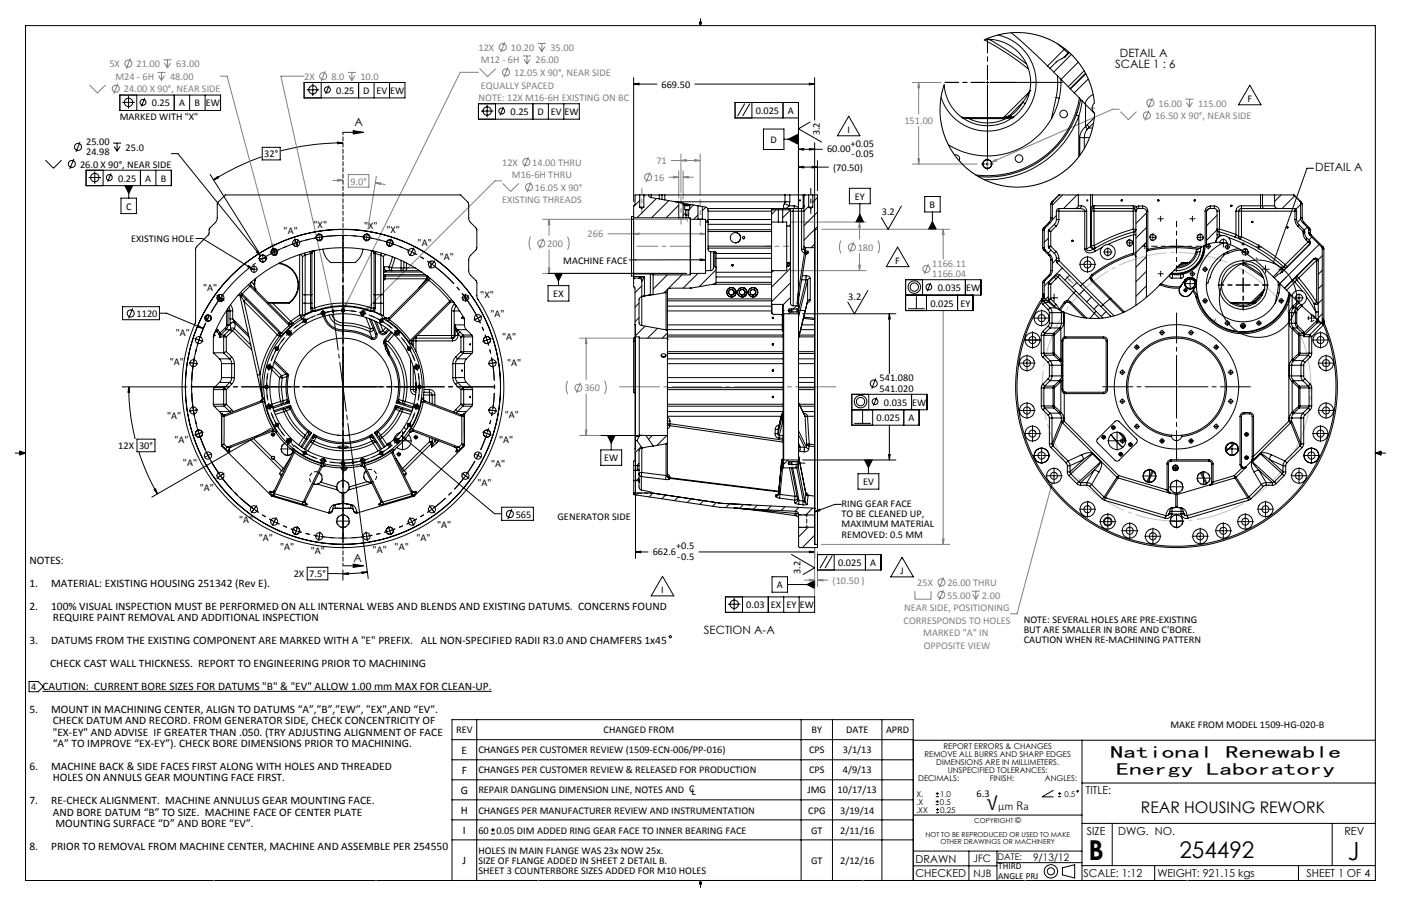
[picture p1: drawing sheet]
<svg xmlns="http://www.w3.org/2000/svg" width="432mm" height="279mm" viewBox="0 0 432 279" stroke-linecap="round" stroke-linejoin="round" font-family="sans-serif">
<defs><g id="words">
<text font-size="8.5" x="335.5" y="265.3">B</text>
<text font-size="7.8" x="415.4" y="265.1">J</text>
<g font-size="7.1">
<text x="304.2" y="249.9">√</text>
<text x="363.5" y="264.5">254492</text>
</g>
<g font-size="5.3">
<text x="342.3" y="233.7">National</text>
<text x="377.8" y="233.7">Renewable</text>
<text x="344" y="239">Energy</text>
<text x="371.9" y="239">Laboratory</text>
</g>
<text font-size="4.9" x="351.7" y="250.7">REAR HOUSING REWORK</text>
<text font-size="4.2" x="313.2" y="249.9">R</text>
<g font-size="3.5">
<text x="345.2" y="17.5">DETAIL A</text>
<text x="343.7" y="21">SCALE 1 : 6</text>
<text x="109.2" y="39">A</text>
<text x="405.4" y="52.9">DETAIL A</text>
<text x="9.1" y="174">NOTES:</text>
<text x="108.9" y="173.3">A</text>
<text x="9.1" y="181">1.</text>
<text x="15.8" y="181">MATERIAL: EXISTING HOUSING 251342 (Rev E).</text>
<text x="9.1" y="188.1">2.</text>
<text x="15.8" y="188.1">100% VISUAL INSPECTION MUST BE PERFORMED ON ALL INTERNAL WEBS AND BLENDS AND EXISTING DATUMS. CONCERNS FOUND</text>
<text x="16.3" y="191.6">REQUIRE PAINT REMOVAL AND ADDITIONAL INSPECTION</text>
<text x="216.9" y="195.5">SECTION A-A</text>
<text x="9.1" y="198.7">3.</text>
<text x="15.8" y="198.7">DATUMS FROM THE EXISTING COMPONENT ARE MARKED WITH A &quot;E&quot; PREFIX. ALL NON-SPECIFIED RADII R3.0 AND CHAMFERS 1x45</text>
<text x="15.5" y="205.7">CHECK CAST WALL THICKNESS. REPORT TO ENGINEERING PRIOR TO MACHINING</text>
<text x="9.1" y="219.8">5.</text>
<text x="15.8" y="219.8">MOUNT IN MACHINING CENTER, ALIGN TO DATUMS “A”,”B”,”EW”, &quot;EX&quot;,AND “EV”.</text>
<text x="16.3" y="223.3">CHECK DATUM AND RECORD. FROM GENERATOR SIDE, CHECK CONCENTRICITY OF</text>
<text x="16.3" y="226.9">&quot;EX-EY&quot; AND ADVISE IF GREATER THAN .050. (TRY ADJUSTING ALIGNMENT OF FACE</text>
<text x="16.3" y="230.4">“A” TO IMPROVE “EX-EY”). CHECK BORE DIMENSIONS PRIOR TO MACHINING.</text>
<text x="142.3" y="232.5">E</text>
<text x="9.1" y="237.5">6.</text>
<text x="15.8" y="237.5">MACHINE BACK &amp; SIDE FACES FIRST ALONG WITH HOLES AND THREADED</text>
<text x="142.3" y="238.6">F</text>
<text x="16.3" y="241">HOLES ON ANNULS GEAR MOUNTING FACE FIRST.</text>
<text x="142" y="244.8">G</text>
<text x="9.1" y="248">7.</text>
<text x="15.8" y="248">RE-CHECK ALIGNMENT. MACHINE ANNULUS GEAR MOUNTING FACE.</text>
<text x="16.3" y="251.6">AND BORE DATUM “B” TO SIZE. MACHINE FACE OF CENTER PLATE</text>
<text x="142" y="251">H</text>
<text x="307.7" y="249.9">µm</text>
<text x="315.4" y="249.9">a</text>
<text x="17.1" y="255.1">MOUNTING SURFACE “D” AND BORE “EV”.</text>
<text x="142.7" y="257.2">I</text>
<text x="9.1" y="262.2">8.</text>
<text x="15.8" y="262.2">PRIOR TO REMOVAL FROM MACHINE CENTER, MACHINE AND ASSEMBLE PER 254550</text>
<text x="142.6" y="266.5">J</text>
</g>
<g font-size="3.4">
<text x="334.7" y="245">TITLE:</text>
<text x="335" y="257.4">SIZE</text>
<text x="344.7" y="257.4">DWG. NO.</text>
<text x="414.4" y="257.4">REV</text>
<text x="282.2" y="266">DRAWN</text>
<text x="282.2" y="270.6">CHECKED</text>
<text x="334" y="270.6">SCALE: 1:12</text>
<text x="356.7" y="270.6">WEIGHT: 921.15 kgs</text>
<text x="402.6" y="270.6">SHEET 1 OF 4</text>
</g>
<g font-size="3.2" fill="#808080">
<text x="147.5" y="15.7">12X</text>
<text x="157.5" y="15.7">10.20</text>
<text x="169.6" y="15.7">35.00</text>
<text x="33.7" y="20.7">5X</text>
<text x="42.1" y="20.7">21.00</text>
<text x="54.3" y="20.7">63.00</text>
<text x="148.2" y="19.6">M12 - 6H</text>
<text x="158.5" y="23.4">12.05 X 90°, NEAR SIDE</text>
<text x="165.1" y="19.6">26.00</text>
<text x="35.6" y="24.6">M24 - 6H</text>
<text x="38.2" y="28.5">24.00 X 90°, NEAR SIDE</text>
<text x="52.4" y="24.6">48.00</text>
<text x="93.8" y="24.6">2X</text>
<text x="102.1" y="24.6">8.0</text>
<text x="111.1" y="24.6">10.0</text>
<text x="148.2" y="27.3">EQUALLY SPACED</text>
<text x="147.5" y="31.2">NOTE: 12X M16-6H EXISTING ON BC</text>
<text x="357.1" y="32.9">16.00</text>
<text x="369.2" y="32.9">115.00</text>
<text x="278.7" y="38.2">151.00</text>
<text x="356" y="36.7">16.50 X 90°, NEAR SIDE</text>
<text x="154.8" y="51.1">12X</text>
<text x="164" y="51.1">14.00 THRU</text>
<text x="202.3" y="50.6">71</text>
<text x="108" y="56.9">9.0°</text>
<text x="157.8" y="55">M16-6H THRU</text>
<text x="164.9" y="58.8">16.05 X 90°</text>
<text x="201.6" y="55.8">16</text>
<text x="154.7" y="62.7">EXISTING THREADS</text>
<text x="168.7" y="76.2">200</text>
<text x="181.1" y="73.2">266</text>
<text x="264.4" y="77.4">180</text>
<text x="287.3" y="82.3">1166.11</text>
<text x="287.3" y="85.5">1166.04</text>
<text x="180.1" y="120.7">360</text>
<text x="256.6" y="180">(10.50 )</text>
<text x="282.7" y="180.7">25X</text>
<text x="291.9" y="184.6">55.00</text>
<text x="292" y="180.7">26.00 THRU</text>
<text x="302.7" y="184.6">2.00</text>
<text x="278.7" y="188.5">NEAR SIDE, POSITIONING</text>
<text x="278.5" y="192.4">CORRESPONDS TO HOLES</text>
<text x="284.6" y="196.2">MARKED &quot;A&quot; IN</text>
<text x="284.7" y="200.1">OPPOSITE VIEW</text>
</g>
<g font-size="3.2">
<text x="103.6" y="28.9">0.25</text>
<text x="111.9" y="28.9">D</text>
<text x="116" y="28.9">EV</text>
<text x="120.3" y="28.9">EW</text>
<text x="203.9" y="27">669.50</text>
<text x="46.8" y="32.8">0.25</text>
<text x="55.2" y="32.8">A</text>
<text x="60" y="32.8">B</text>
<text x="63.4" y="32.8">EW</text>
<text x="157.3" y="35.5">0.25</text>
<text x="165.7" y="35.5">D</text>
<text x="169.7" y="35.5">EV</text>
<text x="174" y="35.5">EW</text>
<text x="232.9" y="35.1">0.025</text>
<text x="242.8" y="35.1">A</text>
<text x="384.5" y="31.5">F</text>
<text x="36.9" y="37.1">MARKED WITH &quot;X&quot;</text>
<text x="252.7" y="41.7" transform="rotate(-90 252.7 41.7)">3.2</text>
<text x="261.2" y="41.1">I</text>
<text x="26.6" y="44.6">25.00</text>
<text x="26.6" y="47.8">24.98</text>
<text x="38.7" y="46.4">25.0</text>
<text x="237.5" y="44.1">D</text>
<text x="254.9" y="47">60.00</text>
<text x="262.2" y="45.2">+0.05</text>
<text x="24.7" y="51.7">26.0 X 90°, NEAR SIDE</text>
<text x="81.5" y="48.5">32°</text>
<text x="256.8" y="52.7">(70.50)</text>
<text x="262.5" y="48.4">-0.05</text>
<text x="36.4" y="56">0.25</text>
<text x="44.8" y="56">A</text>
<text x="49.6" y="56">B</text>
<text x="38.9" y="64.6">C</text>
<text x="263.5" y="61.6">EY</text>
<text x="286.5" y="64.1">B</text>
<text x="96.6" y="70.3">&quot;X&quot;</text>
<text x="112.2" y="70.8">&quot;X&quot;</text>
<text x="119.1" y="71.8">&quot;X&quot;</text>
<text x="271.8" y="66.3">3.2</text>
<text x="40.4" y="74.7">EXISTING HOLE</text>
<text x="87.4" y="72.3">&quot;A&quot;</text>
<text x="128.7" y="75.9">&quot;A&quot;</text>
<text x="135.6" y="80">&quot;A&quot;</text>
<text x="173.6" y="81.3">MACHINE FACE</text>
<text x="275.9" y="81.4">F</text>
<text x="62.6" y="89.8">&quot;A&quot;</text>
<text x="289" y="89.8">0.035</text>
<text x="297.7" y="89.8">EW</text>
<text x="148" y="92">&quot;X&quot;</text>
<text x="170.5" y="91.6">EX</text>
<text x="261.4" y="92.4">3.2</text>
<text x="286.7" y="94.5">0.025</text>
<text x="296" y="94.5">EY</text>
<text x="42.1" y="97.8">1120</text>
<text x="151.1" y="97.9">&quot;A&quot;</text>
<text x="54.2" y="103.7">&quot;A&quot;</text>
<text x="154.8" y="104.9">&quot;A&quot;</text>
<text x="52.3" y="112.7">&quot;A&quot;</text>
<text x="156.3" y="113">&quot;A&quot;</text>
<text x="271.1" y="117.6">541.080</text>
<text x="271.1" y="120.8">541.020</text>
<text x="272.4" y="125.1">0.035</text>
<text x="281.2" y="125.1">EW</text>
<text x="51.5" y="129.1">&quot;A&quot;</text>
<text x="155.6" y="128.8">&quot;A&quot;</text>
<text x="270.2" y="129.9">0.025</text>
<text x="280" y="129.9">A</text>
<text x="53.8" y="136.6">&quot;A&quot;</text>
<text x="153.8" y="136.6">&quot;A&quot;</text>
<text x="36.5" y="138.5">12X</text>
<text x="42.9" y="138.5">30°</text>
<text x="56.4" y="143.6">&quot;A&quot;</text>
<text x="151.4" y="143.9">&quot;A&quot;</text>
<text x="186.2" y="142.2">EW</text>
<text x="147.2" y="149.9">&quot;A&quot;</text>
<text x="266" y="149.6">EV</text>
<text x="61.6" y="151.4">&quot;A&quot;</text>
<text x="73.7" y="161.4">&quot;A&quot;</text>
<text x="159" y="159.7">565</text>
<text x="171.8" y="160.4">GENERATOR SIDE</text>
<text x="259.4" y="156.3">RING GEAR FACE</text>
<text x="259.4" y="159.4">TO BE CLEANED UP,</text>
<text x="79.8" y="166.9">&quot;A&quot;</text>
<text x="128.3" y="166.9">&quot;A&quot;</text>
<text x="134.7" y="162.9">&quot;A&quot;</text>
<text x="259.4" y="162.6">MAXIMUM MATERIAL</text>
<text x="259.4" y="165.8">REMOVED: 0.5 MM</text>
<text x="86.3" y="169.7">&quot;A&quot;</text>
<text x="95.8" y="170.9">&quot;A&quot;</text>
<text x="114.8" y="170.6">&quot;A&quot;</text>
<text x="121.6" y="169.7">&quot;A&quot;</text>
<text x="201.2" y="171.2">662.6</text>
<text x="208.4" y="169.4">+0.5</text>
<text x="208.7" y="172.6">-0.5</text>
<text x="90.5" y="178">2X</text>
<text x="95.3" y="178">7.5°</text>
<text x="246.7" y="177" transform="rotate(-90 246.7 177)">3.2</text>
<text x="258.3" y="174.5">0.025</text>
<text x="268.2" y="174.5">A</text>
<text x="277.5" y="177.1">J</text>
<text x="203.8" y="183">I</text>
<text x="239.4" y="181.4">A</text>
<text x="230" y="187.6">0.03</text>
<text x="237.6" y="187.6">EX</text>
<text x="242.4" y="187.6">EY</text>
<text x="246.5" y="187.6">EW</text>
<text x="315.5" y="192">NOTE: SEVERAL HOLES ARE PRE-EXISTING</text>
<text x="315.5" y="195.2">BUT ARE SMALLER IN BORE AND C'BORE.</text>
<text x="315.5" y="198.4">CAUTION WHEN RE-MACHINING PATTERN</text>
<text x="9.6" y="212.8">4 CAUTION: CURRENT BORE SIZES FOR DATUMS &quot;B&quot; &amp; &quot;EV&quot; ALLOW 1.00 mm MAX FOR CLEAN-UP.</text>
<text x="140.6" y="226.2">REV</text>
<text x="186" y="226.2">CHANGED FROM</text>
<text x="250.1" y="226.2">BY</text>
<text x="260.8" y="226.2">DATE</text>
<text x="273.1" y="226.2">APRD</text>
<text x="360.7" y="224.6">MAKE FROM MODEL 1509-HG-020-B</text>
<text x="147.4" y="232.3">CHANGES PER CUSTOMER REVIEW (1509-ECN-006/PP-016)</text>
<text x="249.4" y="232.3">CPS</text>
<text x="259.8" y="232.3">3/1/13</text>
<text x="147.4" y="238.5">CHANGES PER CUSTOMER REVIEW &amp; RELEASED FOR PRODUCTION</text>
<text x="249.4" y="238.5">CPS</text>
<text x="259.8" y="238.5">4/9/13</text>
<text x="147.4" y="244.7">REPAIR DANGLING DIMENSION LINE, NOTES AND CL</text>
<text x="248.9" y="244.7">JMG</text>
<text x="258.2" y="244.7">10/17/13</text>
<text x="301" y="245.9">6.3</text>
<text x="147.4" y="250.9">CHANGES PER MANUFACTURER REVIEW AND INSTRUMENTATION</text>
<text x="249.1" y="250.9">CPG</text>
<text x="259" y="250.9">3/19/14</text>
<text x="147.4" y="257.1">60</text>
<text x="153" y="257.1">0.05 DIM ADDED RING GEAR FACE TO INNER BEARING FACE</text>
<text x="250" y="257.1">GT</text>
<text x="259" y="257.1">2/11/16</text>
<text x="147.4" y="263.2">HOLES IN MAIN FLANGE WAS 23x NOW 25x.</text>
<text x="147.4" y="266.4">SIZE OF FLANGE ADDED IN SHEET 2 DETAIL B.</text>
<text x="147.4" y="269.6">SHEET 3 COUNTERBORE SIZES ADDED FOR M10 HOLES</text>
<text x="250" y="266.4">GT</text>
<text x="259" y="266.4">2/12/16</text>
<text x="300" y="265.9">JFC</text>
<text x="318.4" y="265.5">9/13/12</text>
<text x="300" y="270.3">NJB</text>
</g>
<g font-size="2.8">
<text x="307.5" y="265.2">DATE:</text>
<text x="307.7" y="268.1">THIRD</text>
<text x="307.7" y="270.9">ANGLE PRJ</text>
</g>
<g font-size="2.5">
<text x="284.9" y="233.3">REMOVE ALL BURRS AND SHARP EDGES</text>
<text x="290.8" y="230.8">REPORT ERRORS &amp; CHANGES</text>
<text x="288.6" y="235.8">DIMENSIONS ARE IN MILLIMETERS.</text>
<text x="292.1" y="238.2">UNSPECIFIED TOLERANCES:</text>
<text x="282.4" y="245.6">X.</text>
<text x="283" y="240.7">DECIMALS:</text>
<text x="289.7" y="245.6">1.0</text>
<text x="305" y="240.7">FINISH:</text>
<text x="322" y="240.7">ANGLES:</text>
<text x="328.1" y="245.6">0.5</text>
<text x="282.4" y="250.6">.XX</text>
<text x="282.4" y="248.1">.X</text>
<text x="289.7" y="248.1">0.5</text>
<text x="289.8" y="250.6">0.25</text>
<text x="312.9" y="253.7">©</text>
</g>
<g font-size="2.1">
<text x="300.3" y="253.7">COPYRIGHT</text>
<text x="285.2" y="258">NOT TO BE REPRODUCED OR USED TO MAKE</text>
<text x="289.9" y="260.1">OTHER DRAWINGS OR MACHINERY</text>
</g>
</g></defs>
<g fill="none" stroke="#808080" stroke-width=".31">
<path d="M40.2 18.1l-1.3 3.1M50.4 18.5h2.4M50.7 19.4l.9 1.5M51.6 18.5v2.4M52.6 19.4l-1 1.5M155.6 13l-1.3 3.1M161.2 17.3h2.5M161.5 18.3l.9 1.5M162.4 17.3v2.5M163.3 18.3l-.9 1.5M165.8 13.4h2.4M166.1 14.4l.9 1.5"/>
<path d="M167 13.4v2.5M167.9 14.4l-.9 1.5M27.6 26.2l2.4 2.5 2.5-2.5M36.3 25.8l-1.2 3.1M48.5 22.3h2.5M48.9 23.3l.9 1.5M49.8 22.3v2.5M50.7 23.3l-.9 1.5M68 23.5h2l14.3 53.4M93.7 23.5h-7.1l16 72.1M100.2 21.9l-1.2 3.1M107.2 22.3h2.5"/>
<path d="M107.5 23.3l.9 1.5M108.4 22.3v2.5M109.4 23.3l-1 1.5M147.5 22.3h-5.6l-36 73M147.8 21.1l2.5 2.5 2.5-2.5M156.6 20.7l-1.3 3.1M281.2 25.4h8.8M283.1 25.4l.3 1.7h-.5zM283.1 25.4v9.8M283.1 39v11.6M345 33.7h-2l-37.5 16.4M345.3 34.4l2.5 2.5 2.5-2.5"/>
<path d="M354.1 34l-1.3 3.1M355.2 30.2l-1.3 3.1M365.4 30.6h2.4M365.7 31.6l.9 1.5M366.6 30.6v2.5M367.5 31.6l-.9 1.5M104 55.4l1.7 .2-1.6 .3zM105.7 55.6l-3.2 .1M107.4 53.8h6.3v3.9h-6.3zM115.7 56.4h1.6v.5zM115.7 56.4l3.1 .5M116 54.4l-2.6 16.3"/>
<path d="M154.6 55.8h-2l-40.3 40.3M154.9 56.6l2.5 2.4 2.5-2.4M162.8 48.4l-1.2 3.1M163.7 56.2l-1.3 3.1M200.4 53.1l-1.3 3.1M206.2 54.6h3M206.9 49.5h8.9M207.6 54.4l1.6 .2-1.6 .3zM209.2 52.7v8.4M209.9 49.5l1.6-.3v.5zM209.9 47.5v11.9M210.5 54.6l1.7-.2v.5z"/>
<path d="M210.5 52.7v8.7M210.5 54.6h3.2M214.1 49.2l1.7 .3-1.7 .2zM215.8 47.5v12.8M281.2 50.6h20M282.9 49h.5l-.3 1.6zM305.5 50.1l1.5-1 .2 .5zM83.6 75.4l.5-.2 .2 1.7zM163.5 73l-.4 1.9 .4 2.1M167.2 67.6h44.4M167.5 73.5l-1.3 3.1M169.2 67.6l.3 1.7h-.5z"/>
<path d="M169.2 67.6v5M169.2 77v7.3M174.9 73l.5 1.9-.5 2.1M187.4 72.1h30.1M195.3 72.1l1.7-.2v.5zM195.3 68.4v5.7M215.8 71.9l1.7 .2-1.7 .3zM217.5 69.7v4.4M243.7 68.5h23.2M253.2 70.7h39.5M259.2 74.2l-.4 1.5v1.3l.4 1.2M263.2 74.7l-1.3 3.1"/>
<path d="M264.9 68.5l.3 1.6h-.5zM264.9 68.5v5.2M264.9 78.2v5.3M270.6 74.2l.5 1.8-.5 2.2M290.7 70.7l.3 1.7h-.6zM290.7 70.7v9.2M102 94.1l.4-.1 .2 1.6zM106.4 93.7l.5 .2-1 1.4zM113.2 94.7l.4 .4-1.3 1zM167.2 84.3h44.4M169 82.7h.5l-.3 1.6zM243.7 83.5h23.2"/>
<path d="M264.7 81.8h.5l-.3 1.7zM286.1 81.4l-1.2 3.1M290.7 95.8v72.1M174.9 117.5l-.4 1.8 .4 2.2M178.6 104.3h17.2M178.9 118l-1.2 3.1M180.7 104.3l.2 1.6h-.5zM180.7 104.3v12.8M186.3 117.5l.5 1.8-.5 2.2M178.6 134.3h19.2M180.4 132.6h.5l-.2 1.7zM180.7 121.5v12.8"/>
<path d="M324.3 148.9l-.2 1.7-.5-.1zM324.3 148.9l-10.9 40.4h-2M247.9 178.9h3.2M249.4 178.6l1.7 .3-1.7 .3zM251.1 169.1v15M252 178.9l1.6-.3v.6zM252 170.1v10.8M252 178.9h3.2M253.2 167.9h39.5M290.4 166.2h.6l-.3 1.7zM290.8 178l-1.2 3.2M282 182.3v2.5h4.9v-2.5"/>
<path d="M290.7 181.9l-1.2 3.1M299.5 182.3h2.5M299.8 183.3l.9 1.5M300.7 182.3v2.5M301.7 183.3l-1 1.5"/>
<circle cx="39.6" cy="19.6" r="1.08"/>
<circle cx="154.9" cy="14.6" r="1.09"/>
<circle cx="35.7" cy="27.4" r="1.08"/>
<circle cx="99.6" cy="23.5" r="1.08"/>
<circle cx="155.9" cy="22.3" r="1.08"/>
<circle cx="353.5" cy="35.6" r="1.09"/>
<circle cx="354.5" cy="31.7" r="1.09"/>
<circle cx="162.3" cy="50" r="1.08"/>
<circle cx="163.1" cy="57.7" r="1.08"/>
<circle cx="199.8" cy="54.6" r="1.08"/>
<circle cx="166.8" cy="75.1" r="1.08"/>
<circle cx="262.6" cy="76.2" r="1.08"/>
<circle cx="285.5" cy="82.9" r="1.08"/>
<circle cx="178.3" cy="119.6" r="1.09"/>
<circle cx="290.2" cy="179.6" r="1.08"/>
<circle cx="290.1" cy="183.5" r="1.09"/>
</g>
<g fill="none" stroke="#000" stroke-width=".31">
<path d="M7.9 7.9h416v263.6h-416zM215.5 6.8h.7l-.3 1.1zM215.7 6.8l.2 1.1M215.9 5.8v2.1M216 6.8l-.1 1.1M36.9 29.3h31.1v4.8h-31.1zM37.7 31.6h3.8M39.6 29.6v3.9M42.2 29.3v4.8M44.6 30.3l-1 2.5M53.7 29.3v4.8M58.5 29.3v4.8"/>
<path d="M63.2 29.3v4.8M93.7 25.4h31.1v4.8h-31.1zM94.5 27.7h3.9M96.4 25.8v3.8M99 25.4v4.8M101.4 26.4l-1 2.6M110.5 25.4v4.8M115.3 25.4v4.8M120.1 25.4v4.8M147.5 32h31v4.8h-31zM148.2 34.3h3.9M150.1 32.3v3.9"/>
<path d="M152.7 32v4.8M155.2 33l-1.1 2.6M164.3 32v4.8M169 32v4.8M173.8 32v4.8M195.3 25.9l1.7-.3v.6zM195.3 23.9v38.3M195.3 25.9h7.1M214.2 25.9h36.9M229.6 31.9l-2.3 3.9M231.1 31.9l-2.2 3.9M231.7 31.6v4.8"/>
<path d="M235.3 39.8h6.3v6.3h-6.3zM241.3 31.6v4.8M246.1 36.4h-19.5v-4.8h19.5v61.7M249.4 25.6l1.7 .3-1.7 .3zM249.7 37.6l-3.6 2.1 7.1 4.1M251.1 23.9v13.1M261.6 35.8l3.4 6.1h-6.9zM303.9 25.4h.9M304.3 25v.9M385.2 26.3l3.5 6h-7zM14 49.4l2.5 2.5 2.5-2.5M22.8 49l-1.3 3.1"/>
<path d="M24.7 43.7l-1.3 3.1M26.5 52.5h26.3v4.8h-26.3zM27.3 54.8h3.9M29.2 52.8v3.9M31.8 52.5v4.8M34.2 53.5l-1 2.6M34.9 44.1h2.4M35.2 45.2l.9 1.4M36.1 44.1v2.5M37 45.2l-.9 1.4M38.5 57.3h2.4l-1.2 2.4zM39.7 57.3v3.8"/>
<path d="M43.3 52.5v4.8M48 52.5v4.8M52.8 47.4h2l25.5 31.5M64.8 53.8l14.8 23.7M65.8 55.5l1.3-1.1 .3 .5zM80.6 48.4l-8.1 3.4-6.7 3.7M80.8 45.4h5.6v3.9h-5.6zM104 43.8l1.7 .3-1.6 .2zM105.7 44.1l-9 .5-3.8 .6-6.3 1.3M105.7 40.8h6.3M108.9 40.3l3.1 .5-3.1 .5zM241.6 42.9h4.5"/>
<path d="M242.9 42.9l3.2-1.6v3.2zM246.1 51.5h9.2M246.1 51.5l1.6-.2v.5zM246.1 46l1.6-.2v.5zM246.1 46h7.4M249.4 45.8l1.7 .2-1.7 .3zM250.3 51.3l1.7 .2-1.7 .3zM251.1 44v66.9M252 49.5v9.3M261.8 58.1h6.4v4.7h-6.4zM303.8 50.6h.9M304.3 50.2v.8"/>
<path d="M404.8 51.9h-2l-10.4 29.3M37.3 61.1h4.8v4.8h-4.8zM60.4 73.6h2l15.5 9.4M79.1 77.8l.3-.4 .9 1.5zM80.8 79.7h.4M81 79.5v.4M84.3 77.7h.4M84.5 77.5v.4M215.8 79.9l1.7 .2-1.7 .3zM265 62.8v5.7M265 66.1l1.2 2.4h-2.4zM276.6 76.2l3.5 6h-6.9z"/>
<path d="M277.8 63.6l-4.1 7.1-2.1-3.6M285 60.6h4.8v4.8h-4.8zM287.4 65.4v5.3M287.4 68.3l1.2 2.4h-2.4zM341.2 77.7h.4M341.4 77.5v.4M348 74.9h.4M348.2 74.7v.4M352.6 76h.4M352.8 75.7v.5M355.1 73.2h.4M355.3 73v.4"/>
<path d="M357.5 67.5h.4M357.7 67.3v.4M362.4 76h.4M362.6 75.7v.5M367.3 67.5h.4M367.5 67.3v.4M369.7 73.2h.4M369.9 73v.4M372.2 76h.4M372.4 75.7v.5M376.8 74.9h.4M377 74.7v.4"/>
<path d="M378.1 76.2h.4M378.3 76v.4M382.9 75.2h.4M383.1 75v.4M383.6 77.7h.4M383.8 77.5v.4M387.8 76.2h.4M388 76v.4M37.8 94.6h11.3v4h-11.3zM40.9 95.1l-1.2 3.1M49.4 96.6h1.9l11.4 4.7M63.5 99.5a46.6 46.6 0 0 0 14.8 57.6"/>
<path d="M76.6 81.9l1.3 1.1-1.6-.7zM78.1 83h.4M78.3 82.8v.5M99.4 96.6h.4M99.6 96.3v.5M111.6 96.6h.4M111.8 96.3v.5M143.2 91.9h.5M143.4 91.7v.4M168.9 88.1h6.4v4.8h-6.4zM168.9 84.3h42.7M170.9 84.3h2.4l-1.2 2.4z"/>
<path d="M172.1 84.3v3.8M217.5 80.1l-23.6 .1M247.4 96.8h28.7M267.5 89.6l-4.2 7.2-2-3.6M274.1 96.8l.3 1.6h-.5zM274.1 96.8v18.5M279.1 91h23.2v-4.7h-23.2v9.5h20.8v-4.8M279.9 95.2h5.1M282.4 91.4v3.8M284.3 86.3v4.7M285.5 91v4.8M286.8 87.2l-1.1 2.6"/>
<path d="M295.1 91v4.8M297.5 86.3v4.7M320.8 98.1h.4M321 97.9v.4M324.6 91.9h.4M324.8 91.7v.4M335 81.5h.4M335.2 81.3v.4M357.5 84.5h.4M357.7 84.2v.5M365.2 89.5h.4M365.4 89.3v.4"/>
<path d="M366.6 87.5h.4M366.8 87.3v.4M367.3 84.5h.4M367.5 84.2v.5M371.2 83h.4M371.2 92.8h.4M371.4 82.8v.5M371.4 92.6v.4M378.1 99.7h.4M378.3 99.4v.5M382.9 87.9h.4M383.1 87.7v.4"/>
<path d="M387.8 99.7h.4M388 99.4v.5M389.8 83h.4M390 82.8v.5M394.7 83h.4M394.7 92.8h.4M394.9 82.8v.5M394.9 92.6v.4M400.2 91.9h.4M400.4 91.7v.4M404 98.1h.4M404.2 97.9v.4"/>
<path d="M37.7 119.3h20M39.7 119.3l.3 1.6-.6 .1zM39.7 119.3l.1 4.6 .5 4.7 1.4 6.8M61.2 100.4l1.5 .9-1.7-.4zM82.8 113.2h.4M83 113v.4M88.8 102.7h.5M89 102.4v.5M122.1 102.7h.5M122.3 102.4v.5M128.2 113.2h.5M128.4 113v.4"/>
<path d="M150 104.7l.1 .2M150.1 104.9v.2M150.1 104.9l-.2 .1M150.3 104.8l-.2 .1M269.9 116.7l-1.2 3.1M316.3 112h.4M316.5 111.8v.4M318 104.9h.5M318.2 104.7v.4M345.7 114.8h.4M345.9 114.6v.4M350.2 107.1h.4"/>
<path d="M350.4 106.9v.4M357.9 102.6h.5M358.1 102.4v.4M362.4 119.3h.4M362.6 119.1v.4M366.9 102.6h.4M367.1 102.4v.4M374.6 107.1h.4M374.8 106.9v.4M379.1 114.8h.4M379.3 114.6v.4M382.9 100.5h.4"/>
<path d="M383.1 100.3v.4M406.8 104.9h.4M407 104.7v.4M408.5 112h.4M408.7 111.8v.4M4.7 139.7h3.2M6.1 139.5l1.8 .2M6.1 139.1l1.8 .6-1.8 .6zM7.9 139.7l-1.8 .3M42.2 135.4h5.6v3.9h-5.6zM42.8 139.3l2.5 6.6 3.2 6.4M82.8 125.4h.4"/>
<path d="M83 125.2v.4M83.6 132l-36.8 21.3M83.9 133.9h.4M84.1 133.7v.5M88.4 138.5h.4M88.6 138.3v.4M88.8 136h.5M89 135.7v.5M119.7 137.1h.4M119.9 136.9v.4M122.1 136h.5M122.3 135.7v.5"/>
<path d="M122.9 139.9v.4M123.8 134.4l28.6 24h2M123.8 134.4l1.4 .9-.4 .4zM123.8 136h.4M124 135.7v.5M125 132.8l-2.4 2.9M128 134.8h.4M128.2 134.6v.4M128.2 125.4h.5M128.4 125.2v.4M185.2 138.7h6.4v4.8h-6.4zM185.2 134.3h12.6"/>
<path d="M187.2 134.3h2.4l-1.2 2.4zM188.4 134.3v4.4M195.9 139.7v32.5M262.5 126.4h23.2v-4.8h-23.2v9.5h20.8v-4.7M263.3 130.6h5.1M265.9 126.7v3.9M267.8 121.6v4.8M269 126.4v4.7M270.2 122.6l-1 2.5M274.1 131.1v10.8M278.6 126.4v4.7M281 121.6v4.8"/>
<path d="M316.3 126.6h.4M316.5 126.4v.4M318 133.7h.5M318.2 133.5v.4M339.9 134.8h.5M340.1 134.6v.4M342.9 131.8h.5M343.1 131.6v.4M344.1 136h.4M344.3 135.7v.5M345.4 139.9v.4M345.7 123.8h.4"/>
<path d="M345.8 136h.4M345.9 123.6v.4M346 135.7v.5M348.2 137.1h.4M348.4 136.9v.4M350.2 131.5h.4M350.4 131.3v.4M357.9 136h.5M358.1 135.8v.4M366.9 136h.4M367.1 135.8v.4M374.6 131.5h.4"/>
<path d="M374.8 131.3v.4M379.1 123.8h.4M379.3 123.6v.4M379.5 138.5h.4M379.7 138.3v.4M384 133.9h.4M384.2 133.7v.5M406.8 133.7h.4M407 133.5v.4M408.5 126.6h.4M408.7 126.4v.4M423.9 139.7l1.7 .2"/>
<path d="M423.9 139.7l1.7-.6v1.2zM423.9 139.7h3.2M425.6 139.5l-1.7 .2M47.5 151l.4-.3 .6 1.6zM99.4 142h.4M99.6 141.8v.4M105.8 144.3h.5M106 144.1v.4M108.9 143.9l4.6 34.5M111.6 142h.4l-.4 .1M111.7 141.8l.2 .4M111.8 141.8v.4"/>
<path d="M122.7 140.1h.4M154.6 156.4h9.8v4.1h-9.8zM157.8 157l-1.3 3.1M247.4 141.9h28.7M251.1 157.8l1.5-.8 .1 .5zM259.3 155.5h-2l-6.2 2.3M264.4 146.1h6.5v4.7h-6.5zM266.5 141.9h2.4l-1.2 2.3zM267.7 141.9v4.2M273.9 140.2h.5l-.3 1.7zM320.8 140.5h.4M321 140.3v.4"/>
<path d="M324.6 146.7h.4M324.8 146.5v.4M335 157.1h.4M335.2 156.8v.5M345.2 140.1h.4M354 146.8h.5M354.3 146.6v.4M362.1 144.3h.4M362.3 144.1v.4M362.4 150.1h.4M362.6 149.9v.5M370.7 147.5h.5"/>
<path d="M370.9 147.2v.5M384 141.1h.4M384.2 140.9v.5M389.8 157.1h.4M390 156.8v.5M400.2 146.7h.4M400.4 146.5v.4M404 140.5h.4M404.2 140.3v.4M84.3 160.8l.2 .1M84.5 160.9l.2 .1M84.5 160.9l-.1 .2"/>
<path d="M84.6 160.7l-.1 .2M94.7 174.9h6.3v3.9h-6.3zM101.2 176.9h4.5M105.5 160.7h.4M105.7 175.8v3.1M105.7 160.5v.4M105.7 176.9l1.7-.3v.6zM105.7 174.5h6.3M108.9 174l3.1 .5-3.1 .5zM111.5 176.4h1.7l-1.6 .5zM113.2 176.4l-7.5 .5M195.9 170.2l1.6-.2v.5z"/>
<path d="M195.9 170.2h3.8M204.2 177.7l3.5 6.1h-7zM215.4 170.2h35.7M237.9 177.9h4.8v4.7h-4.8zM243.9 171l7.2 4.1-3.6 2.1M249.4 170l1.7 .2-1.7 .3zM251.1 169.1v3.1M252 171h19.5v4.8h-19.5zM255 171.4l-2.3 3.8M256.5 171.4l-2.2 3.8M257.1 171v4.8M266.7 171v4.8"/>
<path d="M278 171.9l3.5 6h-7zM341.2 160.9h.4M341.4 160.7v.4M348 163.7h.4M348.2 163.5v.4M355.1 165.4h.4M355.3 165.2v.4M362.4 160.7h.4M362.6 160.5v.4M369.7 165.4h.4M369.9 165.2v.4M376.8 163.7h.4"/>
<path d="M377 163.5v.4M383.6 160.9h.4M383.8 160.7v.4M223.6 184.1h27.5v4.7h-27.5zM224.4 186.3h3.8M226.3 184.4v3.9M228.8 184.1v4.7M236.8 184.1v4.7M241.5 184.1v4.7M242.7 180.3h8.4M246.3 184.1v4.7M248.7 180.3l2.4-1.2v2.4z"/>
<path d="M9 210.1h2.7l1.6 1.6-1.6 1.6h-2.7zM13.1 213.2h138.5M139.3 228.1h142.1M139.3 234.3h142.1M146.9 221.9v49.6M246.9 221.9v49.6M256.6 221.9v49.6M271.8 221.9v49.6M281.5 228.3h142.4M333.5 228.3v43.2M139.3 240.5h142.1M139.3 246.7h142.1"/>
<path d="M139.3 252.8h142.1M139.3 259h142.1M151.3 257.2h1.2M151.3 255.9h1.2M151.9 255.3v1.2M281.5 251.4h52M288.4 248.1h.9M288.4 247.2h.9M288.4 245.7h1M288.4 244.7h1M288.5 250.6h.9M288.5 249.7h.9"/>
<path d="M288.9 244.3v.9M288.9 246.7v1M289 249.2v1M324.7 243.7l-3.5 2h3.5M326.1 245.7h1M326.1 244.7h1M326.6 244.3v.9M333.5 253.9h90.4M333.5 241.5h90.4M342.8 253.9v13M410.6 253.9v13M139.3 271.5v-49.6h142.1l.1 49.6"/>
<path d="M215.9 271.5v2.2M215.9 271.5l.3 1.1h-.7zM215.9 271.5l.2 1.1M215.9 271.5l-.1 1.1M281.5 262.5h52M281.5 267h25.8M298.6 262.5v9M307.3 262.5v9M307.3 266h26.2M327.4 267.6l3.8-.9v4.1l-3.8-1zM333.5 266.9h90.4M355.9 266.9v4.6"/>
<path d="M400.2 266.9v4.6"/>
<circle cx="39.6" cy="31.6" r="1.28"/>
<circle cx="44.1" cy="31.6" r=".89"/>
<circle cx="96.4" cy="27.7" r="1.29"/>
<circle cx="100.9" cy="27.7" r=".89"/>
<circle cx="150.2" cy="34.3" r="1.29"/>
<circle cx="154.6" cy="34.3" r=".89"/>
<circle cx="22.1" cy="50.6" r="1.07"/>
<circle cx="24" cy="45.3" r="1.09"/>
<circle cx="29.2" cy="54.8" r="1.29"/>
<circle cx="33.7" cy="54.8" r=".91"/>
<circle cx="40.3" cy="96.7" r="1.08"/>
<circle cx="281.8" cy="88.5" r="1.93"/>
<circle cx="281.8" cy="88.5" r="1.29"/>
<circle cx="286.3" cy="88.5" r=".91"/>
<circle cx="387.7" cy="92.1" r="11.9"/>
<circle cx="269.3" cy="118.3" r="1.08"/>
<circle cx="265.2" cy="123.9" r="1.92"/>
<circle cx="265.2" cy="123.9" r="1.29"/>
<circle cx="269.7" cy="123.9" r=".91"/>
<circle cx="157.1" cy="158.5" r="1.09"/>
<circle cx="341.4" cy="160.9" r="1.3"/>
<circle cx="206.6" cy="196.4" r=".34"/>
<circle cx="226.3" cy="186.4" r="1.28"/>
<circle cx="332.1" cy="244" r=".24"/>
<circle cx="323.9" cy="268.7" r="1.1"/>
<circle cx="323.9" cy="268.7" r="2.06"/>
</g>
<path d="M402.2 107.2a41.4 41.4 0 0 0-69.4-16.7 41.4 41.4 0 0 0 19.1 68.8 41.4 41.4 0 0 0 50.9-50l-.6-2.1" fill="none" stroke="#c0c0c0" stroke-width=".31" stroke-dasharray="15.2 1.3 1.3 1.3" stroke-dashoffset="1.3" stroke-linecap="butt"/>
<g fill="none" stroke="#000" stroke-width=".31" stroke-dasharray="1.3 .6" stroke-linecap="butt">
<path d="M93.7 98.5a.5 .5 0 0 1 .7 .4 .5 .5 0 0 1-.6 .5 .5 .5 0 0 1-.2-.9h.1M105.7 95.2a.5 .5 0 0 1 .5 .8 .5 .5 0 0 1-.9 0 .5 .5 0 0 1 .3-.8h.1M117.7 98.5a.5 .5 0 0 1 .1 .8 .5 .5 0 0 1-.8-.3 .5 .5 0 0 1 .6-.6l.1 .1M81.7 119.3a.5 .5 0 0 1 .7-.5 .5 .5 0 0 1 .1 .9 .5 .5 0 0 1-.8-.3v-.1M84.9 107.3a.5 .5 0 0 1 .8-.1 .5 .5 0 0 1-.3 .8 .5 .5 0 0 1-.5-.6v-.1M126.5 107.3a.5 .5 0 0 1-.4 .7 .5 .5 0 0 1-.5-.7 .5 .5 0 0 1 .9-.1v.1M129.8 119.3a.5 .5 0 0 1-.8 .4 .5 .5 0 0 1 0-.8 .5 .5 0 0 1 .7 .3l.1 .1M84.1 134.4a.5 .5 0 0 0 .5-.7 .5 .5 0 0 0-.9-.1 .5 .5 0 0 0 .3 .8h.1M84.9 131.3a.5 .5 0 0 1 .4-.7 .5 .5 0 0 1 .5 .6 .5 .5 0 0 1-.8 .2l-.1-.1M119.9 137.6a.5 .5 0 0 0 .5-.7 .5 .5 0 0 0-.9-.1 .5 .5 0 0 0 .3 .8h.1M125.2 132.3a.5 .5 0 0 0 .4-.7 .5 .5 0 0 0-.8-.1 .5 .5 0 0 0 .3 .8h.1M126.5 131.3a.5 .5 0 0 1-.8 0 .5 .5 0 0 1 .3-.7 .5 .5 0 0 1 .6 .6l-.1 .1"/>
<path d="M128.2 135.3a.5 .5 0 0 0 .4-.7 .5 .5 0 0 0-.8-.1 .5 .5 0 0 0 .3 .8h.1M340.2 135.3a.5 .5 0 0 1-.5-.7 .5 .5 0 0 1 .9-.1 .5 .5 0 0 1-.3 .8h-.1M343.2 132.3a.5 .5 0 0 1-.5-.7 .5 .5 0 0 1 .9-.1 .5 .5 0 0 1-.3 .8h-.1M348.4 137.6a.5 .5 0 0 1-.4-.7 .5 .5 0 0 1 .8-.1 .5 .5 0 0 1-.3 .8h-.1M384.2 134.4a.5 .5 0 0 1-.4-.7 .5 .5 0 0 1 .8-.1 .5 .5 0 0 1-.3 .8h-.1M84.1 141.6a.5 .5 0 0 0 .5-.7 .5 .5 0 0 0-.9-.1 .5 .5 0 0 0 .3 .8h.1M88.6 140.5a2.01 2.01 0 0 0 1.8-3 2.01 2.01 0 0 0-3.4-.2 2.01 2.01 0 0 0 1.4 3.1l.2 .1M93.7 140.1a.5 .5 0 0 1 0-.8 .5 .5 0 0 1 .7 .3 .5 .5 0 0 1-.6 .5h-.1M105.7 143.3a.5 .5 0 0 1-.4-.7 .5 .5 0 0 1 .8-.1 .5 .5 0 0 1-.3 .8h-.1M114.1 148.8a2.01 2.01 0 0 0 1.7-3 2.01 2.01 0 0 0-3.4-.1 2.01 2.01 0 0 0 1.4 3.1h.3M117.7 140.1a.5 .5 0 0 1-.7-.4 .5 .5 0 0 1 .7-.5 .5 .5 0 0 1 .1 .8l-.1 .1M122.9 140.6a.5 .5 0 0 0 .5-.8 .5 .5 0 0 0-.9 0 .5 .5 0 0 0 .3 .8h.1"/>
<path d="M345.4 140.6a.5 .5 0 0 1-.4-.8 .5 .5 0 0 1 .8 0 .5 .5 0 0 1-.3 .8h-.1M354.3 148.8a2.01 2.01 0 0 1-1.8-3 2.01 2.01 0 0 1 3.5-.1 2.01 2.01 0 0 1-1.5 3.1h-.2M379.7 140.5a2.01 2.01 0 0 1-1.8-3 2.01 2.01 0 0 1 3.5-.2 2.01 2.01 0 0 1-1.5 3.1l-.2 .1M384.2 141.6a.5 .5 0 0 1-.4-.7 .5 .5 0 0 1 .8-.1 .5 .5 0 0 1-.3 .8h-.1"/>
</g>
<path d="M84.5 76.7a1 1 0 0 1 .9 1.5 1 1 0 0 1-1.7 .1 1 1 0 0 1 .7-1.6h.1M98.7 72.2a1 1 0 0 1 .4 1.7 1 1 0 0 1-1.6-.4 1 1 0 0 1 1.1-1.3h.1M113.6 72.4a1 1 0 0 1-.1 1.7 1 1 0 0 1-1.5-.9 1 1 0 0 1 1.5-.9l.1 .1M120.8 74.2a1 1 0 0 1-.4 1.6 1 1 0 0 1-1.2-1.1 1 1 0 0 1 1.5-.6l.1 .1M347.5 74.2a1 1 0 0 0 .4 1.6 1 1 0 0 0 1.3-1.1 1 1 0 0 0-1.6-.6l-.1 .1M354.7 72.4a1 1 0 0 0 .2 1.7 1 1 0 0 0 1.4-.9 1 1 0 0 0-1.4-.9l-.2 .1M369.6 72.2a1 1 0 0 0-.4 1.7 1 1 0 0 0 1.7-.4 1 1 0 0 0-1.1-1.3h-.2M383.8 76.7a1 1 0 0 0-.9 1.5 1 1 0 0 0 1.7 .1 1 1 0 0 0-.6-1.6h-.2M63.6 97.3a1 1 0 0 1 1.5 .6 1 1 0 0 1-1.3 1.1 1 1 0 0 1-.4-1.6l.2-.1M404.8 97.3a1 1 0 0 0-1.6 .6 1 1 0 0 0 1.3 1.1 1 1 0 0 0 .4-1.6l-.1-.1" fill="none" stroke="#000" stroke-width=".31" stroke-dasharray="1.3 .6" stroke-dashoffset=".4" stroke-linecap="butt"/>
<path d="M106.1 145.1a.87 .87 0 0 0 .7-1.2 .87 .87 0 0 0-1.4-.1 .87 .87 0 0 0 .5 1.3h.2M362.3 145.1a.87 .87 0 0 1-.8-1.2 .87 .87 0 0 1 1.5-.1 .87 .87 0 0 1-.6 1.3h-.1" fill="none" stroke="#000" stroke-width=".31" stroke-dasharray="1.3 .6" stroke-dashoffset="-.2" stroke-linecap="butt"/>
<path d="M97.4 149.4a1.99 1.99 0 0 0 1.7-2.9 1.99 1.99 0 0 0-3.4-.2 1.99 1.99 0 0 0 1.5 3.1h.2M105.7 152.1a1.99 1.99 0 0 0 1.8-2.9 1.99 1.99 0 0 0-3.4-.2 1.99 1.99 0 0 0 1.4 3.1h.2M362.6 152.1a1.99 1.99 0 0 1-1.7-2.9 1.99 1.99 0 0 1 3.4-.2 1.99 1.99 0 0 1-1.5 3.1h-.2M371 149.4a1.99 1.99 0 0 1-1.8-2.9 1.99 1.99 0 0 1 3.4-.2 1.99 1.99 0 0 1-1.4 3.1h-.2M105.7 162.7a1.99 1.99 0 0 0 1.8-2.9 1.99 1.99 0 0 0-3.4-.2 1.99 1.99 0 0 0 1.4 3.1h.2M362.6 162.7a1.99 1.99 0 0 1-1.7-2.9 1.99 1.99 0 0 1 3.4-.2 1.99 1.99 0 0 1-1.5 3.1h-.2" fill="none" stroke="#000" stroke-width=".31" stroke-dasharray="1.3 .6" stroke-dashoffset=".1" stroke-linecap="butt"/>
<path d="M365.4 89.9a.42 .42 0 0 1-.4-.6 .42 .42 0 0 1 .7-.1 .42 .42 0 0 1-.2 .7h-.1" fill="none" stroke="#000" stroke-width=".31" stroke-dasharray="1.3 .6" stroke-dashoffset=".3" stroke-linecap="butt"/>
<g fill="none" stroke="#000" stroke-width=".31" stroke-dasharray="15.2 1.3 1.3 1.3" stroke-linecap="butt">
<path d="M84.2 77.9l-.8 .4M84.5 77.7l-.2 .1M84.5 77.7l.2-.1M91.3 74.9l-.2 .1M91.3 74.9l.2-.1M98.4 73.2h-.2M98.4 73.2h.2M113 73.2h-.2M113 73.2h.2M120.1 74.9l-.2-.1M120.1 74.9l.2 .1M126.9 77.7l-.2-.1"/>
<path d="M126.9 77.7l.2 .1M68 91.8l-.2 .2M68 91.8l.1-.1M68.2 91.5l.5-.7M93.9 98.9l-.1 .1M93.9 98.9l.2-.1M99.6 96.5l-.2 .1M99.6 96.5h.2M102.2 96l-2.2 .4M102.6 95.9l-.2 .1M102.6 95.9h.3M105.3 95.7l-2.2 .2"/>
<path d="M105.7 95.7h-.2M105.7 95.7h.2M111.8 96.5h-.2M111.8 96.5l.2 .1M117.5 98.9l-.2-.1M117.5 98.9l.2 .1M133.1 81.5l-.1-.1M133.1 81.5l.2 .2M143.2 91.5l-.4-.6M143.5 91.8l-.2-.1M143.5 91.8l.1 .2M143.7 92.2l.4 .6"/>
<path d="M147.3 98.1l-.1-.2M147.3 98.1l.1 .2M59.6 112v.2M59.6 112l.1-.2M61.3 104.9v.2M61.3 104.9l.1-.2M82.2 119.3v.2M82.2 119.3v-.2M83 113.2l-.1 .2M83 113.2v-.2M85.3 107.5l-.1 .2M85.3 107.5l.1-.2"/>
<path d="M89.1 102.6l-.2 .2M89.1 102.6l.1-.1M122.4 102.6l-.2-.1M122.4 102.6l.1 .2M126.1 107.5l-.1-.2M126.1 107.5l.1 .2M128.5 113.2l-.1-.2M128.5 113.2v.2M129.3 119.3v-.2M129.3 119.3v.2M150.1 104.9l-.1-.2M150.1 104.9l.1 .2"/>
<path d="M151.8 112v-.2M151.8 112v.2M59.6 126.6l.1 .2M59.6 126.6v-.2M61.3 133.7l.1 .2M61.3 133.7v-.2M83 125.4v.2M83 125.4l-.1-.2M85.3 131.1l.1 .1M85.3 131.1l-.1-.2M89.1 135.9l.1 .2M89.1 135.9l-.2-.1"/>
<path d="M93.9 139.7l.2 .1M93.9 139.7l-.1-.1M117.5 139.7l.2-.1M117.5 139.7l-.2 .1M122.4 135.9l.1-.1M122.4 135.9l-.2 .2M126.1 131.1l.1-.2M126.1 131.1l-.1 .1M128.5 125.4v-.2M128.5 125.4l-.1 .2M150.1 133.7l.1-.2M150.1 133.7l-.1 .2"/>
<path d="M151.8 126.6v-.2M151.8 126.6v.2M63.9 140.1l-.3-.7M64.1 140.5l.1 .2M64.1 140.5l-.1-.2M64.3 140.8l.4 .7M68 146.7l.1 .2M68 146.7l-.2-.2M78.3 157l.2 .2M78.3 157l-.2-.1M99.6 142l.2 .1M99.6 142h-.2"/>
<path d="M105.7 142.8h.2M105.7 142.8h-.2M106.1 142.8l2.3-.1M108.8 142.6h.2M108.8 142.6h-.2M109.2 142.6l2.2-.5M133.1 157l.2-.1M133.1 157l-.1 .2M143.5 146.7l.1-.2M143.5 146.7l-.2 .2M147.1 140.8l-.3 .7M147.3 140.5l.1-.2"/>
<path d="M147.3 140.5l-.1 .2M147.5 140.1l.3-.7M84.5 160.9l.2 .1M84.5 160.9l-.2-.1M91.3 163.7h.2M91.3 163.7l-.2-.1M98.4 165.4h.2M98.4 165.4l-.2-.1M105.7 165.9h.2M105.7 165.9h-.2M113 165.4l.2-.1M113 165.4h-.2"/>
<path d="M120.1 163.7l.2-.1M120.1 163.7h-.2M126.9 160.9l.2-.1M126.9 160.9l-.2 .1"/>
</g>
<g fill="none" stroke="#000" stroke-width=".31" stroke-dasharray="15.2 1.3 1.3 1.3" stroke-dashoffset="13.9" stroke-linecap="butt">
<path d="M90.9 75l-6 2.5M98 73.3l-6.3 1.5M119.7 74.8l-6.3-1.5M126.5 77.5l-6-2.5M132.8 81.3l-5.5-3.4M61.2 105.3l-1.5 6.3M150 104.5l-2.5-6M151.7 111.6l-1.5-6.3M59.7 127l1.5 6.3M150.2 133.3l1.5-6.3M78.6 157.3l5.6 3.4M84.9 161.1l6 2.4"/>
<path d="M91.7 163.8l6.3 1.5M98.8 165.4l6.5 .5M106.1 165.9l6.5-.5M113.4 165.3l6.3-1.5M120.5 163.5l6-2.4M127.3 160.7l5.5-3.4"/>
</g>
<path d="M112.6 73.1l-6.9-.5-6.9 .5M67.7 92.2l-3.6 5.9-2.6 6.4M59.6 112.4l-.5 6.9 .5 6.9M61.5 134.1l2.6 6.4 3.6 5.9M151.9 126.2l.5-6.9-.5-6.9M68.2 147.1l4.5 5.2 5.2 4.5M133.5 156.8l5.2-4.5 4.5-5.2M143.7 146.4l3.6-5.9 2.7-6.4M98.8 165.4l6.9 .5 6.9-.5" fill="none" stroke="#000" stroke-width=".31" stroke-dasharray="15.2 1.3 1.3 1.3" stroke-dashoffset="10.2" stroke-linecap="butt"/>
<path d="M147.1 97.7a46.7 46.7 0 0 0-13.6-15.9" fill="none" stroke="#000" stroke-width=".31" stroke-dasharray="15.2 1.3 1.3 1.3" stroke-dashoffset="6.6" stroke-linecap="butt"/>
<g fill="none" stroke="#000" stroke-width=".31" stroke-dasharray="15.2 1.3 1.3 1.3" stroke-dashoffset="14.5" stroke-linecap="butt">
<path d="M93.6 99.1l-4.2 3.2M99.2 96.7l-4.9 2M111.4 96.4l-5.3-.7M117.1 98.7l-4.9-2M82.2 119.7l.7 5.3M82.9 113.6l-.7 5.3M85.1 107.9l-2 4.9M88.8 102.9l-3.3 4.2M122.1 102.3l-4.2-3.2M125.9 107.1l-3.2-4.2M128.3 112.8l-2-4.9M129.3 118.9l-.7-5.3"/>
<path d="M83.1 125.8l2 4.9M85.5 131.4l3.3 4.2M89.4 136.2l4.2 3.3M94.3 139.9l4.9 2M117.9 139.5l4.2-3.3M122.7 135.6l3.2-4.2M126.3 130.7l2-4.9M128.6 125l.7-5.3M100 142.1l5.3 .7M112.2 141.9l4.9-2"/>
</g>
<path d="M126.5 77.5a46.7 46.7 0 0 0-34.8-2.7" fill="none" stroke="#000" stroke-width=".31" stroke-dasharray="15.2 1.3 1.3 1.3" stroke-dashoffset="-.8" stroke-linecap="butt"/>
<path d="M90.9 75a46.7 46.7 0 0 0-22.7 16.5" fill="none" stroke="#000" stroke-width=".31" stroke-dasharray="15.2 1.3 1.3 1.3" stroke-dashoffset="2.9" stroke-linecap="butt"/>
<path d="M93.6 99.1a23.5 23.5 0 0 0-8.1 8M117.1 98.7a23.5 23.5 0 0 0-11-3M82.2 119.7a23.5 23.5 0 0 0 2.9 11M85.1 107.9a23.5 23.5 0 0 0-2.9 11M125.9 107.1a23.5 23.5 0 0 0-8-8M129.3 118.9a23.5 23.5 0 0 0-3-11M85.5 131.4a23.5 23.5 0 0 0 8.1 8.1M94.3 139.9a23.5 23.5 0 0 0 11 2.9M117.9 139.5a23.5 23.5 0 0 0 8-8.1M126.3 130.7a23.5 23.5 0 0 0 3-11" fill="none" stroke="#000" stroke-width=".31" stroke-dasharray="15.2 1.3 1.3 1.3" stroke-dashoffset="11.4" stroke-linecap="butt"/>
<path d="M102.2 96l-4 1-3.9 1.7M109.2 142.6l4.1-1 3.8-1.7" fill="none" stroke="#000" stroke-width=".31" stroke-dasharray="15.2 1.3 1.3 1.3" stroke-dashoffset="12.9" stroke-linecap="butt"/>
<path d="M374 98.7l-.2-.1M374.4 98.9l-.2-.1M374.4 98.9l.2 .1M374.8 99.1l.1 .1M395.6 86.3l-.1-.2M395.6 86.3l.2 .1" fill="none" stroke="#808000" stroke-width=".31" stroke-dasharray="15.2 1.3 1.3 1.3" stroke-linecap="butt"/>
<path d="M387.1 79.7h.5M387.3 79.5v.4M329.5 86.1l.1 .2M329.6 86.3l-.1 .2M329.6 86.3l.1 .2M329.7 86.1l-.1 .2" fill="none" stroke="#808000" stroke-width=".31"/>
<path d="M241.2 95.7h4.8M241.2 142.8h4.8" fill="none" stroke="#000" stroke-width=".31" stroke-dasharray="15.2 1.3 1.3 1.3" stroke-dashoffset="14.7"/>
<g fill="none" stroke="#000" stroke-width=".31" stroke-dasharray="15.2 1.3 1.3 1.3">
<path d="M303.4 50.6h-.9M304.3 49.7v-.9M304.3 51.4v1M305.1 50.6h1M80.6 79.7h-.9M81 79.3v-.9M81.4 79.7h.9M84.1 77.7h-.7M84.3 77.3l-.3-.7M84.5 77.7l-.1-.2M84.5 77.7l.1 .2M84.5 77.3v-.7"/>
<path d="M84.5 78.1v.7M84.7 78.1l.4 .7M85 77.7h.6M91.2 74.5l-.3-.8M91.3 74.9l-.1-.2M91.3 74.9l.1 .2M91.4 75.3l.3 .8M98.4 72.8l-.2-.9M98.4 73.2v-.2M98.4 73.2l.1 .2M98.5 73.6l.1 .8M113 73.6l-.2 .8"/>
<path d="M113 73.2l.1-.2M113 73.2v.2M113.1 72.8l.1-.9M120 75.3l-.2 .8M120.1 74.9l.1-.2M120.1 74.9v.2M120.3 74.5l.2-.8M126.7 78.1l-.4 .8M126.9 77.7l.1-.2M126.9 77.7l-.1 .2M127.1 77.3l.4-.8M341 77.7h-.9"/>
<path d="M341.4 77.3v-.9M341.4 78.1v.9M341.9 77.7h.8M347.8 74.9h-.7M348.2 74.5v-.7M348.2 75.3v.7M348.6 74.9h.7M352.4 75.9h-.4M352.8 75.5v-.3M352.8 76.4v.3M353.3 75.9h.3M354.9 73.2h-.7"/>
<path d="M355.3 72.8v-.7M355.3 73.6v.7M355.7 73.2h.7M357.3 67.5h-.4M357.7 67v-.3M357.7 67.9v.4M358.2 67.5h.3M367.1 67.5h-.4M367.5 67v-.3M367.5 67.9v.4M367.9 67.5h.4M369.5 73.2h-.7"/>
<path d="M369.9 72.8v-.7M369.9 73.6v.7M370.3 73.2h.7M372 75.9h-.4M372.4 75.5v-.3M372.4 76.4v.3M372.8 75.9h.4M376.6 74.9h-.8M377 74.5v-.9M377 75.3v.9M377.5 74.9h.8M377.9 76.2h-.4"/>
<path d="M378.3 75.7v-.3M378.3 76.6v.3M378.7 76.2h.4M382.7 75.2h.1M383.1 74.8v-.1M383.1 75.6h.1M383.4 77.7h-.7M383.6 75.2h.1M383.8 77.3v-.7M383.8 78.1v.7M384.2 77.7h.7M387.6 76.2h-.4"/>
<path d="M388 75.7v-.3M388 76.6v.3M388.4 76.2h.4M67.6 91.6l-.7-.5M68 91.8l-.2-.1M68 91.8l.1 .2M68.3 92.1l.7 .5M77.9 83h-.8M78.3 82.6v-.7M78.3 83.4v.8M78.7 83h.7M81 80.1v.9"/>
<path d="M93.7 98.5l-.1-.2M93.9 98.9l-.1-.2M93.9 98.9l.2 .2M94.2 99.3l.1 .2M94.2 99.3l.1 .1M99.2 96.5h-.4M99.5 96.1l-.1-.3M99.6 96.5v-.2M99.6 96.5l.1 .2M99.6 96.1v-.4M99.6 97v.3M99.7 96.9l.1 .4"/>
<path d="M100 96.5h.4M102.6 95.5v-.1M102.6 95.9v-.2M102.6 95.9l.1 .2M102.7 96.4v.1M105.7 95.7v-.2M105.7 95.7v.2M105.7 95.3v-.3M105.7 96.2v.3M105.7 95.3v-.2M105.7 96.2v.2M111.4 96.5h-.4"/>
<path d="M111.7 96.9l-.1 .5M111.8 96.5l.1-.2M111.8 96.5v.2M111.8 96.1v-.4M111.8 97v.3M111.9 96.1l.1-.4M112.2 96.5h.4M117.3 99.3l-.2 .2M117.3 99.3l-.1 .1M117.5 98.9l.1-.2M117.5 98.9l-.1 .2M117.7 98.5l.1-.2"/>
<path d="M132.9 81.9l-.5 .7M133.1 81.5l.2-.1M133.1 81.5l-.1 .2M133.4 81.2l.5-.7M143 91.8h-.7M143.1 92.1l-.6 .4M143.5 91.8l.1-.1M143.5 91.8l-.2 .2M143.5 91.4v-.7M143.5 92.3v.7M143.8 91.6l.6-.4M143.9 91.8h.7"/>
<path d="M146.9 98.3l-.8 .4M147.3 98.1l.2-.1M147.3 98.1l-.2 .1M147.7 97.9l.8-.4M248.1 95.7h-2.1M320.6 98.1h-2.1M321 97.7v-2.1M321 98.5v2.1M321.5 98.1h2M324.4 91.8h-.7M324.9 91.4v-.7M324.9 92.3v.7"/>
<path d="M325.3 91.8h.7M334.8 81.5h-2.1M335.2 81.1v-2.1M335.2 81.9v2.1M335.6 81.5h2.1M357.3 84.4h-.4M357.7 84v-.4M357.7 84.8v.4M358.2 84.4h.3M365 89.5h-.2M365.4 89.1v-.2M365.4 89.9v.2"/>
<path d="M365.8 89.5h.1M366.4 87.5h-1.4M366.8 87v-1.3M366.8 87.9v1.4M367.1 84.4h-.4M367.2 87.5h1.4M367.5 84v-.4M367.5 84.8v.4M367.9 84.4h.4M371 92.8h-.4M371 83h-.4M371.4 92.3v-.3"/>
<path d="M371.4 93.2v.4M371.4 82.6v-.4M371.4 83.5v.3M371.8 92.8h.4M371.8 83h.4M377.9 99.6h-.4M378.3 99.2v-.4M378.7 99.6h.4M387.6 99.6h-.4M388 99.2v-.4M388.4 99.6h.4M389.6 83h-.7"/>
<path d="M390.1 82.6v-.7M390.1 83.4v.8M390.5 83h.7M394.5 83h-.4M394.5 92.8h-.4M394.9 82.6v-.4M394.9 83.5v.3M394.9 92.3v-.3M394.9 93.2v.4M395.3 83h.4M395.3 92.8h.4M400 91.8h-.9"/>
<path d="M400.4 91.4v-.8M400.4 92.3v.8M400.8 91.8h.9M403.8 98.1h-.7M404.2 97.7v-.7M404.2 98.5v.7M404.6 98.1h.7M59.2 111.9l-.9-.1M59.6 112l-.2-.1M59.6 112h.2M60 112l.9 .2M60.9 104.7l-.8-.2"/>
<path d="M61.3 104.9l-.2-.1M61.3 104.9h.2M61.7 105l.9 .3M81.8 119.3h-.3M82.2 119.3h-.2M82.2 119.3h.2M82.6 113.2h-.4M82.6 113.1l-.5-.1M82.6 119.3h.3M82.6 119.3h.2M83 113.2l-.2-.1M83 113.2h.2"/>
<path d="M83 112.8v-.4M83 113.6v.4M83.4 113.3l.4 .1M83.4 113.2h.4M85 107.3l-.3-.1M85 107.3l-.2-.1M85.3 107.5l-.2-.1M85.3 107.5l.2 .1M85.7 107.7l.2 .2M85.7 107.7l.2 .1M88.6 102.6h-.3M88.8 102.3l-.4-.3"/>
<path d="M89.1 102.6l-.2-.1M89.1 102.6l.1 .2M89.1 102.2v-.4M89.1 103.1v.3M89.4 102.9l.3 .4M89.5 102.6h.4M105.7 119.3v-.2M105.7 119.3h-.2M105.7 119.3v.2M105.7 119.3h.2M121.9 102.6h-.3M122.1 102.9l-.4 .4"/>
<path d="M122.4 102.6l.1-.1M122.4 102.6l-.2 .2M122.4 102.2v-.4M122.4 103.1v.3M122.7 102.3l.3-.3M122.8 102.6h.4M125.7 107.7l-.2 .2M125.7 107.7l-.1 .1M126.1 107.5l.2-.1M126.1 107.5l-.2 .1M126.5 107.3l.2-.1M128 113.2h-.4"/>
<path d="M128 113.3l-.4 .1M128.5 113.2l.2-.1M128.5 113.2h-.2M128.5 112.8v-.5M128.5 113.6v.5M128.8 119.3h-.3M128.8 119.3h-.2M128.9 113.1l.4-.1M128.9 113.2h.4M129.3 119.3h.2M129.3 119.3h-.3M129.7 119.3h.3"/>
<path d="M129.7 119.3h.2M149.7 105l-.9 .3M149.7 105l-.8 .3M150.1 104.9l.2-.1M150.1 104.9h-.2M150.5 104.7l.9-.2M150.5 104.7l.8-.2M151.4 112l-.9 .2M151.8 112l.2-.1M151.8 112h-.2M152.2 111.9l.9-.1M316.1 112h-2.1"/>
<path d="M316.5 111.6v-2.1M316.5 112.4v2.1M317 112h2M317.8 104.9h-2.1M318.2 104.4v-2M318.2 105.3v2.1M318.7 104.9h2M345.5 114.8h-.4M345.9 114.4v-.4M345.9 115.2v.4M346.3 114.8h.4M350 107.1h-.4"/>
<path d="M350.4 106.6v-.3M350.4 107.5v.3M350.8 107.1h.4M357.7 102.6h-.3M358.1 102.2v-.4M358.1 103v.4M358.6 102.6h.3M366.7 102.6h-.4M367.1 102.2v-.4M367.1 103v.4M367.5 102.6h.4M374.4 107.1h-.3"/>
<path d="M374.9 106.6v-.3M374.9 107.5v.3M375.3 107.1h.3M378.3 100.1v.3M378.9 114.8h-.4M379.3 114.4v-.4M379.3 115.2v.4M379.8 114.8h.3M382.7 100.5h-.5M383.1 100.1v-.5M383.1 100.9v.5M383.5 100.5h.5"/>
<path d="M388 100.1v.3M406.6 104.9h-2.1M407 104.4v-2M407 105.3v2.1M407.4 104.9h2.1M408.3 112h-2.1M408.7 111.6v-2.1M408.7 112.4v2.1M409.1 112h2.1M59.2 126.6l-.9 .2M59.6 126.6h-.2M59.6 126.6l.2-.1"/>
<path d="M60 126.5l.9-.1M60.9 133.8l-.8 .3M61.3 133.7l-.2 .1M61.3 133.7l.2-.1M61.7 133.6l.9-.3M82.6 125.4h-.4M82.6 125.5l-.5 .1M83 125.4h-.2M83 125.4l.2-.1M83 124.9v-.3M83 125.8v.4M83.4 125.3l.4-.2"/>
<path d="M83.4 125.4h.4M83.7 133.9h-.2M84.1 133.5v-.2M84.1 134.4v.2M84.6 133.9h.2M85 131.3l-.3 .1M85 131.3l-.2 .1M85.3 131.1l-.2 .1M85.3 131.1l.2-.2M85.7 130.8l.2-.1M88.2 138.4h-1.7M88.6 138v-1.7"/>
<path d="M88.6 138.9v1.6M88.6 135.9h-.3M88.8 136.2l-.4 .3M89.1 138.4h1.6M89.1 135.9l-.2 .2M89.1 135.9l.1-.1M89.1 135.5v-.4M89.1 136.3v.4M89.4 135.6l.3-.3M89.5 135.9h.4M93.9 139.7l-.1 .2M93.9 139.7l.2-.2"/>
<path d="M94.2 139.3l.1-.3M94.2 139.3l.1-.2M117.3 139.3l-.2-.3M117.3 139.3l-.1-.2M117.5 139.7l.1 .2M117.5 139.7l-.1-.2M119.5 137.1h-.2M119.9 136.6v-.2M119.9 137.5v.2M120.4 137.1h.2M121.9 135.9h-.3M122.1 135.6l-.4-.3"/>
<path d="M122.4 135.9l.1 .2M122.4 135.9l-.2-.1M122.4 135.5v-.4M122.4 136.3v.4M122.7 136.2l.3 .3M122.8 135.9h.4M122.9 139.6v-.2M123.6 135.9h-2.4M124.1 135.5v-2.4M124.1 136.4v2.4M124.5 135.9h2.4M125.7 130.8l-.2-.1"/>
<path d="M125.7 130.8l-.1-.1M126.1 131.1l.2 .1M126.1 131.1l-.2-.2M126.5 131.3l.2 .1M127.7 134.8h-.2M128 125.4h-.4M128 125.3l-.4-.2M128.2 134.4v-.2M128.2 135.2v.3M128.5 125.4h.2M128.5 125.4l-.2-.1M128.5 124.9v-.4"/>
<path d="M128.5 125.8v.5M128.6 134.8h.2M128.9 125.5l.4 .1M128.9 125.4h.4M149.7 133.6l-.9-.3M149.7 133.6l-.8-.3M150.1 133.7l.2 .1M150.1 133.7l-.2-.1M150.5 133.8l.9 .3M150.5 133.8l.8 .3M151.4 126.5l-.9-.1M151.8 126.6h.2"/>
<path d="M151.8 126.6l-.2-.1M152.2 126.6l.9 .2M316.1 126.6h-2.1M316.5 126.2v-2.1M316.5 127v2.1M317 126.6h2M317.8 133.7h-2.1M318.2 133.3v-2.1M318.2 134.1v2.1M318.7 133.7h2M339.7 134.8h-.2M340.2 134.4v-.2"/>
<path d="M340.2 135.2v.3M340.6 134.8h.2M342.7 131.8h-.2M343.2 131.4v-.2M343.2 132.3v.2M343.6 131.8h.2M343.9 135.9h-2.5M344.3 135.5v-2.4M344.3 136.4v2.4M344.7 135.9h2.5M345.4 139.6v-.2M345.5 123.8h-.4"/>
<path d="M345.6 135.9h-.4M345.9 123.3v-.3M345.9 124.2v.4M346 135.5v-.4M346 136.3v.4M346.3 123.8h.4M346.4 135.9h.4M348 137.1h-.2M348.4 136.6v-.2M348.4 137.5v.2M348.8 137.1h.2M350 131.5h-.4"/>
<path d="M350.4 131.1v-.4M350.4 131.9v.4M350.8 131.5h.4M357.7 136h-.3M358.1 135.6v-.4M358.1 136.4v.4M358.6 136h.3M366.7 136h-.4M367.1 135.6v-.4M367.1 136.4v.4M367.5 136h.4M374.4 131.5h-.3"/>
<path d="M374.9 131.1v-.4M374.9 131.9v.4M375.3 131.5h.3M378.9 123.8h-.4M379.3 138.4h-1.7M379.3 123.3v-.3M379.3 124.2v.4M379.7 138v-1.7M379.7 138.9v1.7M379.8 123.8h.3M380.1 138.4h1.7M383.8 133.9h-.2"/>
<path d="M384.2 133.5v-.2M384.2 134.4v.2M384.6 133.9h.2M406.6 133.7h-2.1M407 133.3v-2.1M407 134.1v2.1M407.4 133.7h2.1M408.3 126.6h-2.1M408.7 126.2v-2.1M408.7 127v2.1M409.1 126.6h2.1M63.8 140.7l-.7 .3"/>
<path d="M64.1 140.5l-.2 .1M64.1 140.5l.2-.1M64.5 140.3l.7-.4M67.6 147l-.7 .5M68 146.7l-.2 .1M68 146.7l.1-.1M68.3 146.5l.7-.6M78 157.4l-.5 .7M78.3 157l-.1 .2M78.3 157l.1-.1M78.5 156.7l.5-.7M93.7 140l-.1 .3"/>
<path d="M93.7 140l-.1 .2M99.2 142h-.4M99.5 142.4l-.1 .5M99.6 142v.2M99.6 142l.1-.2M99.6 141.6v-.4M99.6 142.4v.4M99.7 141.6l.2-.4M100 142h.4M105.6 144.3h-.5M105.7 142.8v.2M105.7 142.8v-.2"/>
<path d="M105.7 143.2v.3M105.7 142.4v-.3M105.7 142.4v-.2M106.1 143.9v-.6M106.1 144.7v.5M106.5 144.3h.5M108.7 142.2v-.1M108.8 142.6v.2M108.8 142.6v-.2M108.8 143l.1 .2M111.4 142h-.4M111.7 141.6l-.1-.4"/>
<path d="M111.8 141.6v-.4M111.8 142.4v.4M111.9 142.4l.1 .5M112.2 142h.4M117.7 140l.1 .3M117.7 140l.1 .2M122.5 140.1h-.2M122.9 140.5v.2M123.3 140.1h.3M132.9 156.7l-.5-.7M133.1 157l.2 .2M133.1 157l-.1-.1"/>
<path d="M133.4 157.4l.5 .7M143.1 146.5l-.7-.6M143.5 146.7l.1 .1M143.5 146.7l-.2-.1M143.8 147l.7 .5M146.9 140.3l-.6-.4M147.3 140.5l.2 .1M147.3 140.5l-.2-.1M147.7 140.7l.6 .3M248.1 142.8h-2.1M320.6 140.5h-2.1M321 140v-2"/>
<path d="M321 140.9v2.1M321.5 140.5h2M324.4 146.7h-2M324.9 146.3v-2.1M324.9 147.1v2.1M325.3 146.7h2.1M334.8 157h-2.1M335.2 156.6v-2.1M335.2 157.5v2M335.6 157h2.1M345 140.1h-.2M345.4 140.5v.2"/>
<path d="M345.8 140.1h.3M353.9 146.8h-1.7M354.3 146.4v-1.8M354.3 147.2v1.7M354.7 146.8h1.7M361.9 144.3h-.6M362.2 150.1h-1.7M362.3 143.9v-.6M362.3 144.7v.5M362.6 149.7v-1.7M362.6 150.5v1.7M362.7 144.3h.5"/>
<path d="M363 150.1h1.7M370.5 147.4h-1.6M371 147v-1.7M371 147.9v1.6M371.4 147.4h1.7M383.8 141.1h-.2M384.2 140.7v-.2M384.2 141.5v.2M384.6 141.1h.2M389.6 157h-2M390.1 156.6v-2.1M390.1 157.5v2"/>
<path d="M390.5 157h2.1M400 146.7h-2.1M400.4 146.3v-2.1M400.4 147.1v2.1M400.8 146.7h2.1M403.8 140.5h-2.1M404.2 140v-2M404.2 140.9v2.1M404.6 140.5h2.1M84.3 161.2l-.4 .8M84.5 160.9l-.1 .1M84.5 160.9l.1-.2"/>
<path d="M84.7 160.5l.4-.8M91.2 164.1l-.3 .8M91.3 163.7l-.1 .2M91.3 163.7l.1-.2M91.4 163.3l.3-.9M98.4 165.8l-.2 .9M98.4 165.4v.2M98.4 165.4l.1-.2M98.5 165l.1-.9M105.3 160.7h-1.7M105.7 165.9v.3M105.7 165.9v-.2"/>
<path d="M105.7 166.4v1M105.7 165.5v-1.1M105.7 160.3v-1.7M105.7 161.1v1.7M106.1 160.7h1.7M113 165l-.2-.9M113 165.4l.1 .2M113 165.4v-.2M113.1 165.8l.1 .9M120 163.3l-.3-.9M120.1 163.7l.1 .2M120.1 163.7v-.2"/>
<path d="M120.3 164.1l.2 .8M126.7 160.5l-.4-.8M126.9 160.9l.1 .1M126.9 160.9l-.1-.2M127.1 161.2l.4 .8M341 160.9h-2.1M341.4 160.4v-2M341.4 161.3v2.1M341.9 160.9h2M347.8 163.7h-2.1M348.2 163.2v-2M348.2 164.1v2.1"/>
<path d="M348.6 163.7h2.1M354.9 165.4h-2.1M355.3 164.9v-2M355.3 165.8v2.1M355.7 165.4h2.1M362.2 160.7h-1.7M362.6 160.3v-1.7M362.6 161.1v1.7M363 160.7h1.7M369.5 165.4h-2.1M369.9 164.9v-2M369.9 165.8v2.1"/>
<path d="M370.3 165.4h2.1M376.6 163.7h-2.1M377 163.2v-2M377 164.1v2.1M377.5 163.7h2M383.4 160.9h-2.1M383.8 160.4v-2M383.8 161.3v2.1M384.2 160.9h2.1"/>
</g>
<path d="M249.9 58.1v7.8" fill="none" stroke="#000" stroke-width=".31" stroke-dasharray="15.2 1.3 1.3 1.3" stroke-dashoffset="13.3"/>
<path d="M304.4 24.6v-12.7" fill="none" stroke="#000" stroke-width=".31" stroke-dasharray="15.2 1.3 1.3 1.3" stroke-dashoffset="10.8"/>
<path d="M303.5 25.4h-12.2" fill="none" stroke="#000" stroke-width=".31" stroke-dasharray="15.2 1.3 1.3 1.3" stroke-dashoffset="11"/>
<path d="M304.4 26.3v14.5M305.2 25.4h14.6" fill="none" stroke="#000" stroke-width=".31" stroke-dasharray="15.2 1.3 1.3 1.3" stroke-dashoffset="7.3"/>
<path d="M304.4 26.3v22.2M305.2 25.4h22.2M362.2 119.3h-22.3M362.6 118.9v-22.4M362.6 119.7v22.3M363 119.3h22.4" fill="none" stroke="#000" stroke-width=".31" stroke-dasharray="15.2 1.3 1.3 1.3" stroke-dashoffset="6"/>
<path d="M105.7 40.8v133.7M243.9 95.2v1M246.1 96.2h-2.2M246.1 95.2h-2.2M243.9 142.3v1M246.1 143.3h-2.2M246.1 142.3h-2.2" fill="none" stroke="#000" stroke-width=".31" stroke-dasharray="1.3 .6" stroke-dashoffset=".5"/>
<g fill="none" stroke="#808000" stroke-width=".31" stroke-dasharray="15.2 1.3 1.3 1.3">
<path d="M337.4 33.3h-1.2M387.1 79.7h.1M387.4 79.5h.1M387.4 79.9h.1M387.6 79.7h.1M329.3 86l-.6-.7M329.9 86.6l.7 .6M374.2 99.3l-.1 .1M374.4 98.9l.1-.2M374.4 98.9l-.1 .2M374.6 98.5l.1-.2M395.3 86.6l-.6 .6"/>
<path d="M395.6 86.3l.2-.2M395.6 86.3l-.1 .1M395.9 86l.7-.7"/>
</g>
<path d="M257.6 119.3h-66.7" fill="none" stroke="#808080" stroke-width=".31" stroke-dasharray="15.2 1.3 1.3 1.3" stroke-dashoffset="2.8"/>
<path d="M213 75.9h-16.7" fill="none" stroke="#808080" stroke-width=".31" stroke-dasharray="15.2 1.3 1.3 1.3" stroke-dashoffset="8.8"/>
<path d="M243.2 75.9h-7.4" fill="none" stroke="#808080" stroke-width=".31" stroke-dasharray="15.2 1.3 1.3 1.3" stroke-dashoffset="13.5"/>
<path d="M209.9 69.2v-8.6" fill="none" stroke="#808080" stroke-width=".31" stroke-dasharray="15.2 1.3 1.3 1.3" stroke-dashoffset="12.9"/>
<path d="M215.8 69.6v-8" fill="none" stroke="#808080" stroke-width=".31" stroke-dasharray="15.2 1.3 1.3 1.3" stroke-dashoffset="13.1"/>
<path d="M211.8 62.8v5.5" fill="none" stroke="#808080" stroke-width=".31" stroke-dasharray="15.2 1.3 1.3 1.3" stroke-dashoffset="14.4"/>
<path d="M197.8 65.9v-7.8" fill="none" stroke="#808080" stroke-width=".31" stroke-dasharray="15.2 1.3 1.3 1.3" stroke-dashoffset="13.3"/>
<path d="M102.6 95.9l6.2 46.7" fill="none" stroke="#000" stroke-width=".31" stroke-dasharray="15.2 1.3 1.3 1.3" stroke-dashoffset="3.1"/>
<path d="M304.4 50.6h.8" fill="none" stroke="#c0c0c0" stroke-width=".31" stroke-dasharray="15.2 1.3 1.3 1.3"/>
<path d="M65.9 271.5v.1M115.9 271.5v.1M165.9 271.5v.1M265.9 271.5v.1M315.9 271.5v.1M365.9 271.5v.1" fill="none" stroke="#c0c0c0" stroke-width=".31"/>
<path d="M243.9 95.2l-.1 .1M243.9 96.2h-.1M201 152.1v-.1M243.9 142.3l-.1 .1M243.9 143.3l-.1-.1M248.6 158.7l.2 .1M248.6 162.7l.2-.1" fill="none" stroke="#000" stroke-width=".31" stroke-dasharray="1.3 .6"/>
<path d="M195.4 152.1h5.6M248.6 162.7v-4" fill="none" stroke="#000" stroke-width=".31" stroke-dasharray="1.3 .6" stroke-dashoffset=".6"/>
<path d="M195.4 148.1h1.6" fill="none" stroke="#000" stroke-width=".31" stroke-dasharray="1.3 .6" stroke-dashoffset=".8"/>
<path d="M246.1 158.7h2.5M246.1 162.7h2.5" fill="none" stroke="#000" stroke-width=".31" stroke-dasharray="1.3 .6" stroke-dashoffset=".3"/>
<path d="M105.3 119.3h-46.3M105.7 118.9v-46.4M105.7 119.7v46.3M106.1 119.3h46.4" fill="none" stroke="#000" stroke-width=".31" stroke-dasharray="15.2 1.3 1.3 1.3" stroke-dashoffset="3.5"/>
<path d="M105.3 119.3h-23.1M105.7 118.9v-23.2M105.7 119.7v23.1M106.1 119.3h23.2" fill="none" stroke="#000" stroke-width=".31" stroke-dasharray="15.2 1.3 1.3 1.3" stroke-dashoffset="5.6"/>
<path d="M105.3 119.3h-46.5M105.7 118.9v-46.5M105.7 119.7v46.5M106.1 119.3h46.5" fill="none" stroke="#000" stroke-width=".31" stroke-dasharray="15.2 1.3 1.3 1.3" stroke-dashoffset="3.4"/>
<path d="M362.2 75.9h-7.3M362.6 75.5v-7.3M362.6 76.4v7.3M363 75.9h7.3M382.7 87.9h-7.3M383.1 87.5v-7.3M383.1 88.3v7.3M383.6 87.9h7.3" fill="none" stroke="#000" stroke-width=".31" stroke-dasharray="15.2 1.3 1.3 1.3" stroke-dashoffset="13.5"/>
<g fill="#000">
<path d="M108.9 40.3l3.1 .5-3.1 .5zM108.9 174l3.1 .5-3.1 .5z"/>
<path d="M105.7 176.9l1.7-.3v.6zM111.5 176.4h1.7l-1.6 .5zM104 43.8l1.7 .3-1.6 .2zM65.8 55.5l1.3-1.1 .3 .5z"/>
</g>
<path d="M115.7 56.4h1.6v.5zM104 55.4l1.7 .2-1.6 .3z" fill="#808080"/>
<g fill="#000">
<path d="M79.1 77.8l1.2 1.1-.9-1.5zM195.3 25.9l1.7-.3v.6zM249.4 25.6l1.7 .3-1.7 .3zM246.1 46l1.6-.2v.5zM249.4 45.8l1.7 .2-1.7 .3zM249.4 170l1.7 .2-1.7 .3zM195.9 170.2l1.6-.2v.5z"/>
<path d="M123.8 134.4l1 1.3 .4-.4zM61.2 100.4l-.2 .5 1.7 .4zM39.7 119.3l.3 1.6-.6 .1zM47.5 151l.4-.3 .6 1.6zM246.1 51.5l1.6-.2v.5zM250.3 51.3l1.7 .2-1.7 .3zM274.1 96.8l.3 1.6h-.5zM273.9 140.2h.5l-.3 1.7z"/>
</g>
<path d="M102 94.1l.6 1.5-.2-1.6zM83.6 75.4l.7 1.5-.2-1.7zM106.4 93.7l-.5 1.6 1-1.4zM113.2 94.7l-.9 1.4 1.3-1zM249.4 178.6l1.7 .3-1.7 .3zM252 178.9l1.6-.3v.6zM290.7 70.7l.3 1.7h-.6zM290.4 166.2h.6l-.3 1.7zM180.7 104.3l.2 1.6h-.5zM180.4 132.6h.5l-.2 1.7zM169.2 67.6l.3 1.7h-.5zM169 82.7h.5l-.3 1.6zM264.9 68.5l.3 1.6h-.5zM264.7 81.8h.5l-.3 1.7zM214.1 49.2l1.7 .3-1.7 .2zM209.9 49.5l1.6-.3v.5zM207.6 54.4l1.6 .2-1.6 .3zM210.5 54.6l1.7-.2v.5zM215.8 71.9l1.7 .2-1.7 .3zM195.3 72.1l1.7-.2v.5zM324.3 148.9l-.7 1.6 .5 .1zM305.5 50.1l1.7-.5-.2-.5zM282.9 49h.5l-.3 1.6zM283.1 25.4l.3 1.7h-.5z" fill="#808080"/>
<g fill="#000">
<path d="M76.6 81.9l1.3 1.1-1.6-.7zM38.5 57.3l1.2 2.4 1.2-2.4z"/>
<path d="M215.8 79.9l1.7 .2-1.7 .3zM287.4 68.3l1.2 2.4h-2.4zM248.7 180.3l2.4 1.2v-2.4zM266.5 141.9h2.4l-1.2 2.3zM170.9 84.3l1.2 2.4 1.2-2.4zM265 66.1l1.2 2.4h-2.4zM187.2 134.3l1.2 2.4 1.2-2.4zM242.9 42.9l3.2 1.6v-3.2zM251.1 157.8l1.5-.8 .1 .5z"/>
</g>
<g fill="none" stroke="#000" stroke-width=".31">
<path d="M303.8 12.1a13.3 13.3 0 0 1 13.8 12.8 13.3 13.3 0 0 1-12.7 13.8 13.3 13.3 0 0 1-13.9-12.6l-1.1 4.9-.1 5.1 1 5 2.1 4.7 2.9 4 3.7 3.3 4.3 2.5 2.6 1 2.8 .7 5.1 .4 3-.3 2.6-.5 4.8-1.9 3.8-2.5 3.5-3.5 2.7-4.1 1.9-4.9 .8-5M304.8 12.1a84 84 0 0 1 11.5 7.6M307.6 10.8a15 15 0 0 1 7.8 24.8 15 15 0 0 1-25.3-5.6M311.7 10.1l8 7.1 6.2 6.2M325.9 13.5l2.1 1.7M327.9 17.7h.1M328 15.2h.1M328 15.2l1.1 1.2M328 15.2l-5.1 5.2M328.2 15.1l-.2 .1M328.4 17.4l-2.5 1.5-2.3 2.2M328.4 17.4l-.5 .3"/>
<path d="M329.5 16.1l-1.6 1.6M329.6 16.2l-1.2 1.2M330.2 16.8l-5.4 5.4M332.3 19.2l-5.3 5.3M296.4 36.2l.3 .1M296.4 36.2h.1M296.7 36.3h.1M296.7 36.3l2 .3M296.7 36.3h2M298.7 36.3v.3M298.7 36.6a12.1 12.1 0 0 0 11.3 0M298.7 36.6h11.3"/>
<path d="M298.7 36.3h11.3M309.5 36.1l-.3 .2M310 36.3v.3M310 36.3h2M311 35.8l-1.5 .3M311 35.8v.5M311 35.8h.4M311.4 35.8l.8 .4M311.4 35.8v.5M312 36.3l-2 .3M312.2 36.2l-.2 .1M312.2 36.2h.1"/>
<path d="M315.2 31.5l.8 .4M315.2 31.5a12.5 12.5 0 0 1-3.8 4.3M315.2 31.5l-4.2 4.3M317 21.2l-3.3-2.5a77.2 77.2 0 0 0-10.3-6.4l2.8-1.1 2.8-.8 3.1-.3h2.9l5.3 .9 2.5 .9 2.8 1.4 4.2 3.1 1.9 1.9 1.8 2.4 1.7 3.1 .9 2.2 .8 2.8 .4 2.8a2.61 2.61 0 0 0 .1 3.4M317.2 28.4l-2 3.1M317.2 28.4l-7.7 7.7M317.3 28.2l-.1 .2M317.4 28l-.2 .4M317.4 28h.1M325.5 30.1l1 .2M325.5 30.1l-1.4 6.5M325.9 23.4l.1 2"/>
<path d="M325.9 23.4l1.1 1M326 25.4l-.5 4.7M326 25.4h1M327 24.4a22.7 22.7 0 0 1-34.7 20.2M327 24.4l5.7 5.8M331.7 35.5l.8 .3M331.7 35.5a29.1 29.1 0 0 1-30.2 18.9M332.5 35.8a29.8 29.8 0 0 1-29.2 19.6M332.5 35.8v12.5M332.7 30.2a28.7 28.7 0 0 1-32 23.7M332.7 30.2l.3 .4M333 30.6l.6 .6"/>
<path d="M333 30.6l-1.3 4.9M333.6 31.2l-1.1 4.6M333.6 31.2l1 1M334.2 21.8l-5 4.9M334.6 39.1a4.6 4.6 0 0 0-1.8 3.3M334.6 39.1l.4 .8M334.6 32.2l2.8 2.8M334.6 32.2v6.9M334.6 22.6l-4.8 4.7M334.6 22.8l-4.7 4.6M335 39.9l-.5 .9-.3 1.6M335.1 38.4l.4 .7v.4"/>
<path d="M335.1 38.4l-.5 .7M335.4 24.3l-4.3 4.3M335.5 39.5l-.5 .4M335.5 39.5h1.2M336.9 29.1a4.7 4.7 0 0 0-2.5 2.9M337 38l-1.5 1.5M337.3 36.4l-2.2 2M294.2 47.8a1.17 1.17 0 0 1 1.3 .4 1.17 1.17 0 0 1 .1 1.3M332.8 42.4h1.4M332.8 42.4v5.5M334.2 42.4h.1M334.2 42.4v3.4"/>
<path d="M334.2 42.4h1.6M69.5 60.1h72.5l2.4 2.6 .2 5.3 2.2 2.4 .2 .5-.1 5.9-2 2.1-.4 1 .1 4.3 2.1 2.3 .3 .6v4.4a57.5 57.5 0 0 1 6.9 16.3 49.6 49.6 0 0 1-52.6 60.9 49.6 49.6 0 0 1-41-69.3v-22.8l3.9-4.1 .4-2.1 2.1-2.2 .3-1v-4.4zM85.1 77.1l-1.2 .1M91 73.9l-.2 2M91.8 74l-.1 1.9M92.2 78.6a.76 .76 0 0 1 1 .7M92.4 78.5v18.7M93.2 79.3v11.5M93.8 78.1l.3 .6M94.1 78.7l-.9 .6M94.1 78.7v12.2M95.7 78.2l-1.6 .5"/>
<path d="M95.7 78.2v12.7M96.1 78l-.4 .2M96.1 78h.1M96.1 78v12.8M96.2 77.8l-.1 .1M96.2 77.8l-.1 .2M96.3 77.6l-.1 .2M96.4 77.4l-.2 .4M96.4 77.4l-.3 .6M96.4 77.4v.1M96.6 77.4h.1M96.6 77.4h-.2"/>
<path d="M96.7 77.3l-1.2 .3 .2 .6M96.7 77.3l-.1 .1M96.9 77.3v17.7M99.5 76.8a5.8 5.8 0 0 0 2.5 4.2h7.4a5.7 5.7 0 0 0 2.5-4.2M114.4 77.3v17.7M114.7 77.3l.1 .1M114.8 77.3l.1 .1M114.8 77.4h.1M114.8 77.4l.5 .6M115.1 77.6l.1 .1M115.3 77.9h.1M115.3 77.9v.1"/>
<path d="M115.3 78l.4 .2M115.3 78h.1M115.3 77.9v12.9M115.6 77.5l.3 .1-.2 .6M115.7 78.2l1.7 .5M115.7 78.2v12.7M117.4 78.7l.8 .6M117.4 78.7v12.2M117.6 78.1l-.2 .6M118.2 79.3v11.5M119.2 78.6a.73 .73 0 0 0-1 .7M121 79.2l-1.1 3.1"/>
<path d="M121.7 79.5l-1 3.1M194.6 67.6h.7M194.6 67.6v16.7M195.3 67.2v17.3M195.3 66.8h-.7v.8M195.3 67.2h13.9M197.2 60.1h-1.5v2.9l-.4 .5v3.7M197.2 63.9h1.2M197.2 60.1h1.2M197.2 60.1v3.8M197.2 63.9l.6 .4 .6-.4M197.2 61.8l-1.9 1.9"/>
<path d="M198.4 60.1h1.5M198.4 60.1v3.8M198.9 60.1l-.5 .5M199.9 60.1l.2 .5 .4 .3 8.7 1.5M199.9 60.1h.8M200.7 60.1h2.5M200.7 60.1v.8M202.3 61.2l-6 6M203.2 60.1h.8M203.2 60.1v1.2M204 60.1h.9M204 60.1v1.4"/>
<path d="M204.9 60.1h37M204.9 60.1v1.6M206.1 61.9l-5.3 5.3M208.1 62.2h33.8M209.2 62.4l1.3 .3M209.2 67.2h1.3M209.2 62.4v4.8M209.2 63.3l-3.9 3.9M210.5 62.7l4.6 .8M210.5 62.7v4.5M210.5 67.2h1M210.5 63.1h.4"/>
<path d="M210.9 63.1h1.8M210.9 63.1l.1 .3M211 63.4h1.6M211 63.4h.1M211 63.4h1.5M211 64.6h1.5M211 63.4v1.2M211 64.6l.3 .2M211.3 64.8h1M211.3 64.8l.2 1.5M211.3 65.6l-.8 .8M211.5 67.2h.7"/>
<path d="M211.5 66.3h.7M211.5 66.3v.9M212.2 67.2h.5v.3M212.2 66.3v.9M212.3 64.8l-.1 1.5M212.5 64.6l-.2 .2M212.5 63.4v1.2M212.6 63.4h-.1M212.7 63.1h.3M212.7 63.1l-.1 .3M212.7 67.5v16.9M212.7 67.5l.1 .1"/>
<path d="M212.8 67.6v16.7M212.8 67.6h4.7v.9M213.7 63.2l-1.2 1.2M215.1 63.5l1.4 .2M215.1 63.5v4.1M215.1 66.3l-1.3 1.3M216.5 63.7l1.3 .3 .4 .4v4.1M216.5 63.7v3.9M217.5 68.5v15M217.5 68.5h.7M217.6 63.9l-1.1 1.1M218.1 64.3h24.7"/>
<path d="M218.2 68.5v8.3l.2 .5 .6 .3M218.2 65.1h19.6M218.2 69.2h19.6M218.2 76.5h19.6M218.2 70.8h19.6M218.2 75.9h19.6M218.2 71.4h19.6M219 77.6h.9M219 77.6v5.9M219.9 77.9v4.3M219.9 77.6v.3M219.9 77.6h.4"/>
<path d="M219.9 77.9h.4M220.3 77.6l.4 .4M220.3 77.9v4.3M220.3 77.9l.4 .1M220.3 77.6v.3M220.4 77.6l.3 .4M220.7 78v4.6M220.7 79.7h17.1M220.7 78.2h17.1M226.7 71.7a1.59 1.59 0 0 1 1.5 1.6 1.59 1.59 0 0 1-1.5 1.6M229.2 73a.36 .36 0 0 1 .3 .3 .36 .36 0 0 1-.3 .4M237.8 68.5v15"/>
<path d="M237.8 67.7h-19.6l-.7 .8M237.8 68.5h2.1M237.8 65.1v3.4M237.9 64.7l-.1 .4M237.9 64.7h2M238.6 64.3l-.7 .4M239.2 64.7l-1.4 1.4M239.9 68.5h1.3M239.9 64.7h1.3M239.9 64.7v3.8M241.2 68.5h1.3v1.2M241.2 64.7v3.8"/>
<path d="M241.2 64.7h2.3M241.8 62.8l1.4 .7M241.8 62.8a.87 .87 0 0 0 .1 1.5M241.9 60.1h1.5M241.9 62.2h1.5M241.9 62.2l-.1 .6M241.9 62.2h.1M241.9 60.1v2.1M242.5 69.7v12.5M242.5 69.7h1.1M242.8 64.3l.7 .4M242.8 64.3h1.7"/>
<path d="M242.9 64.3h1.6M243.2 63.5l-1.2 .8M243.2 63.5h1.5M243.4 62.2l-.2 1.3M243.4 60.1h4.1M243.4 60.1v2.1M243.5 64.7l.1 .4M243.6 64.8l-2.4 2.4M243.6 69.7v11.2M243.6 65.1h.9M243.6 65.1v4.6M243.6 69.3l-.4 .4"/>
<path d="M244.5 64.3v.8M244.5 64.3h2.6M244.5 65.1v29.2M244.5 65.1h2.6M244.7 63.5a1.57 1.57 0 0 1 1.4 .8M244.7 63.5l.2 .6 .4 .2M247.1 76.9h.7M247.1 76.9a1.19 1.19 0 0 0 .8 1.1M247.1 64.3v.8M247.1 65.1v11.8M247.5 60.1h.3M247.5 60.1v4"/>
<path d="M247.8 63.7v-.2l-.1 .5-.6 .3M247.8 76.9l.3 .4M247.8 76v.9M247.8 76l.4 .4M247.8 60.1h1.4M247.8 60.1v15.9M247.9 78h.1M247.9 78l-2 12.8M248 78l.4 .2M248.1 77.3l-.2 .7M248.1 77.3h.1M248.2 77.3l-.2 .7"/>
<path d="M248.2 76.4v.9M248.2 77.3l.9 .3M248.2 76.4h2.9M248.3 60.1l-.5 .5M248.4 78.2l-2.1 12.7M249 78.1l-.6 .3M249 78.1l-.5 .1-.2 .5M249.1 77.6l-.5 .2-.2 .4M249.1 77.6l-.1 .5M249.2 63.9h1.3M249.2 60.1h1.3M249.2 60.1v3.8"/>
<path d="M249.2 63.9l.7 .4 .6-.4M249.2 63.6l-1.4 1.5h-.7M250.5 60.1h1.5v10.6M250.5 60.1v3.8M251.1 76.4v21.7M251.1 70.8v5.6M251.1 75.3l-1.1 1.1M251.1 70.8l-3.3 3.3M251.1 70.7v.1M251.1 70.7v97.2M251.1 70.7h.9M252 70.7v97.2"/>
<path d="M252 60.9l-1.5 1.5M252 65.4l-4.2 4.2M252 69.9l-.9 .8M321.3 76.4l.3 .6M321.3 70.9v5.5M321.3 76.4h.5M321.3 70.9h.5M321.6 70.3l-.3 .6M321.6 70.3h.5M321.6 77l1.7 1.7M321.6 77h.5M321.8 76.4l.3 .6"/>
<path d="M321.8 70.9v5.5M322.1 70.3l-.3 .6M322.1 77l1.6 1.7M323.1 75.9l.2 .6M323.1 75.9h.7M323.1 71.4h.7M323.1 71.4v4.5M323.1 73.5l-1.3 1.3M323.3 78.7l.4 .7 .1 .8M323.3 68.7l-1.7 1.6M323.3 68.7h.4M323.3 78.7h.4"/>
<path d="M323.3 70.9l.5 .5M323.3 76.5l2 2.1 .3 1.1M323.7 78.7l.6 1.5M323.7 68.7l-1.6 1.6M323.8 67.2l-.1 .8-.4 .7M323.8 75.9l-.5 .6M323.8 67.2h.5M323.8 63v4.2M323.8 71.4v4.5M323.8 75.9l1.7 1.7M324 77.1l-.9 .9M324.1 62.4l-.3 .6"/>
<path d="M324.3 67.2l-.6 1.5M324.3 62.6v4.6M324.3 62.6l-.5 .4M324.6 62l-.3 .6M324.6 62l-.5 .4M324.9 69.2l.6 .6M325.5 77.6l.6 .9 .3 1.2M325.5 77.6l-.6 .5M325.5 69.8l-1.7 1.6M325.6 79.7l.2 1.4 16.6 16.5M325.6 67.7l-.3 1.1-2 2-.2 .6M325.6 79.7h.8"/>
<path d="M325.6 67.7h.8M325.6 65.1h.8M325.6 65.1v2.6M325.6 66.5l-1.4 1.4M325.6 80l-1.3 1.2M326.4 67.7l-.3 1.1-.6 1M326.4 64.3v.8M326.4 65.1h7.9M326.4 65.1v2.6M326.4 79.7v.7M326.4 64.3a.84 .84 0 0 0-.8 .8M326.4 64.3h6.3"/>
<path d="M326.5 60.1l-1.9 1.9M327.5 60.1l-3.2 3.2M332 60.1l-4.2 4.2M332.4 63.5l-.5 .6-.7 .2M332.4 63.5h.9M332.4 60.1v3.4M332.7 64.3l1.1 .2 .5 .6M332.8 64.3h.1M333.3 63.5l-.3 .7-.3 .1M333.3 63.5a1.66 1.66 0 0 1 1.6 1.6M334.3 65.1h.6M334.3 76.8a1.8 1.8 0 0 0 3 .8l.3-.1"/>
<path d="M334.3 76.8h.6M334.3 65.1v11.7M334.9 76.8v.2a1.05 1.05 0 0 0 1.5 .1l.6-.3M334.9 65.1v11.7M336.1 76l.1 .4 .5 .3 .9-.2M336.1 60.1h.6M336.1 75.7h1.1M336.1 60.1h-9.7l-2.3 2.3M336.1 60.1v15.9M336.1 76l-1.2 .8M336.4 75.9l.6 .7 .6-.1M336.4 75.9l-.3 .1"/>
<path d="M336.4 65.1h.8M336.4 65.1v10.8M336.7 63.5l-.6 1.2v.4h.3M336.7 63.5l.2 .8M336.7 60.1h51.8M336.7 60.1v3.4M336.9 64.3l-.4 .3-.1 .5M337.1 76.8h.1M337.1 76.8h-.1M337.1 76.8l.5 .7M337.2 63.5h-.5M337.2 63.5v.8"/>
<path d="M337.2 64.3h-.3M337.2 75.7l.4 .8M337.2 64.3v.8M337.2 64.3h12.1M337.2 65.1h12.1M337.2 63.5h12.1M337.2 65.1v10.6M339.6 76.3l-2 1.2M341.3 75.4a2.29 2.29 0 0 1 2.4 2.8 2.29 2.29 0 0 1-3.2 1.6 2.29 2.29 0 0 1-.9-3.5M341.3 75.4l-1 .3-.7 .6M349.1 78.6a.71 .71 0 0 1 1 .7M349.1 78.6a43 43 0 0 0-12.3 6.4"/>
<path d="M349.3 70.7h.8l-.5 .8M349.3 63.5l.9 .2M349.3 63.5v.8M349.3 64.3l.4 .2 .4 .6M349.3 65.1h.8M349.3 70.7l.3 .8M349.3 70.7a51.6 51.6 0 0 0-12.1 5M349.3 64.3v.8M349.3 65.1v5.6M349.4 78l-.3 .6M349.4 78h.7M349.4 72.4h.7"/>
<path d="M349.4 72.4l-4.1 1.3-4 1.7M349.4 78l-3.9 1.5-3.8 1.8-5.2 3.4M349.4 72.4v5.6M349.6 71.5l-.2 .9M349.6 71.5l-6.6 2.2-5.9 3.1M349.6 71.5h.1M350.1 65.1v29.1M350.2 63.7a.49 .49 0 0 0-.6 .4 .49 .49 0 0 0 .4 .6l.1 .4M350.2 63.7l.4 .7M350.9 64.3a.84 .84 0 0 0-.8 .8M350.9 63.5v.8M350.9 63.5l-.7 .2"/>
<path d="M350.9 64.3h1.5M350.9 63.5h1.3M352.2 63.5v.8M352.2 63.5a1.57 1.57 0 0 1 1.6 1.6M352.3 64.3l.8 .3 .2 .5M353.3 76.9h.5M353.3 65.1h.5M353.3 65.1v26.6M353.3 65.7l-3.2 3.2M353.3 70.2l-3.2 3.2M353.3 74.7l-3.2 3.2M353.3 79.2l-3.2 3.2"/>
<path d="M353.6 77.3l-.3 .1M353.6 77.3h.1M353.6 77.3l-.2 .1M353.8 76.9l-.2 .4M353.8 65.1v11.8M368.5 77.9a6.2 6.2 0 0 1-5.5 4.3M369.1 77.6h.8M369.1 77.6a6.7 6.7 0 0 1-6.5 5M369.1 77.6l-.6 .3M369.2 76.9a43.6 43.6 0 0 0-15.6 .4M369.7 76.6a42.8 42.8 0 0 0-15.9 .3M370.1 76.3a7.5 7.5 0 0 1-8.3 7.1"/>
<path d="M370.1 76.3l-1.4 .9-.2 .7M370.9 75.9a8.4 8.4 0 0 1-9.8 8.3M370.9 75.9l-.8 .4M371.1 75.8a8.5 8.5 0 0 1-10.1 8.5M371.1 75.8l-.2 .1M371.4 75.7a8.7 8.7 0 0 1-6.7 8.8M371.4 75.7l-.3 .1M371.4 65.1h.5M371.4 65.1v10.5M371.9 65.1v10.4M372.7 64.3l-.8 .8M373 63.5v.8"/>
<path d="M373 63.5a1.57 1.57 0 0 0-1.6 1.6M373 63.5h1.3M374.3 64.3h-1.8l-.6 .8M374.3 64.3a.84 .84 0 0 1 .8 .8M374.3 63.5a1.57 1.57 0 0 1 1.5 1.6M374.3 63.5v.8M375.1 73.5l-.5 1.3M375.1 72.4h.7M375.1 65.1h.7M375.1 70.7l.1 .5 .5 .3M375.1 70.7h.7M375.1 65.1v8.4"/>
<path d="M375.1 66.4l-3.2 3.2M375.1 70.9l-3.2 3.2M375.7 71.5l.1 .9M375.7 71.5l4.9 1.6M375.8 72.4v.4l-.7 .7M375.8 70.7l5.1 1.6M375.8 70.7l-.1 .8M375.8 65.1v5.6M375.8 72.4l.9 .2M376 74.8a1.09 1.09 0 0 1 1.2-1 1.09 1.09 0 0 1 .9 1.3M376.7 72.6l.9 .1 1 .5M376.7 72.6a2.26 2.26 0 0 0-1.9 2.2"/>
<path d="M377.1 74.9l-2.9-.1-2.8 .9M377.1 74.9a14.4 14.4 0 0 0-2.7 24.4 14.4 14.4 0 0 0 22.9-9M377.1 74.9l1.6 .4 3 1.4M377.3 78.2l-.1 .6-.6 .7a17.1 17.1 0 0 0-3.6 6.1l-.7 1.6-.5 .4M378.2 77.7l.3 .4M378.5 78.1l-1.2 .3M378.6 73.2l.8 .4a48 48 0 0 1 15.6 9.2M378.6 73.2l.7 1.4-.1 .9M380.6 73.1a50 50 0 0 1 15 9.2M380.9 72.3l-.3 .8M380.9 72.3l.9 .7M380.9 65.1h.9"/>
<path d="M380.9 65.1v7.2M381.7 76.7a11.3 11.3 0 0 0-9.9 12.3 11.3 11.3 0 0 0 12.1 10.2 11.3 11.3 0 0 0 10.5-11.8M381.7 76.7l.8 .4M381.8 73l.5 .8 .3-.8M381.8 73h.8M381.8 65.1h.8M381.8 65.1v7.9M382.5 77.1l-1.6 .2-2.4 .8M382.5 77.1a63.3 63.3 0 0 1 11.4 9.8M382.6 63.5a1.69 1.69 0 0 0-1.7 1.6M382.6 63.5v.8M382.6 64.3a.84 .84 0 0 0-.8 .8"/>
<path d="M382.6 73l6.1 3.2 3.9 2.5 3.5 2.9M382.6 64.3v.8M382.6 64.3h5.9M382.6 65.1h16.5M382.6 63.5h5.9M382.6 65.1v7.9M383 77.4a.87 .87 0 0 1 1.3-.4 .87 .87 0 0 1 .1 1.4M388.5 63.5h.6M388.5 63.5v.8M388.5 64.3h1.2M388.5 60.1h.6M388.5 60.1v3.4"/>
<path d="M389.1 63.5l.1 .4 .5 .4M389.1 60.1h9.8l2.2 2.3M389.1 63.5h3.8M389.1 60.1v3.4M389.7 64.3h9.2l.6 .4 .1 .4M392.9 63.5a1.08 1.08 0 0 0 1.2 .8M392.9 60.1v3.4M394.8 60.1l-1.9 2M398.7 60.1l1.9 1.9M399 60.4l-3.9 3.9M399.1 67.7l.2 1.1 .7 1M399.1 67.7h.5"/>
<path d="M399.1 65.1h.5M399.1 64.4v.7M399.1 65.1v2.6M399.6 67.7l.4 1.3 2 1.9 .1 .5M399.6 65.1v2.6M400 69.8l1.6 1.6M400.4 69.4l-.4 .4M400.6 62l.3 .6M400.6 62l.5 .4M400.9 67.2l.2 1 .4 .5M400.9 67.2h.5M400.9 62.6v4.6"/>
<path d="M400.9 62.6l.5 .4M400.9 63.1l-1.5 1.5M400.9 67.5l-1.1 1.1M401.1 62.4l.3 .6M401.4 67.2l.6 1.5M401.4 63v4.2M401.5 68.7l1.6 1.6M401.5 68.7h.5M401.6 71.9l.2 1.1 .7 .9M401.6 71.9h.5M401.6 71.4h.5M401.6 71.4v.5"/>
<path d="M402 68.7l1.6 1.6M402 71l-.4 .4M402.1 71.9l.3 1 1.2 1.3M402.1 71.4v.5M402.5 73.9l.7 .7M402.9 70.1l-.9 .8M402.9 73.5l-.4 .4M403.1 70.3l.3 .6M403.1 70.3h.5M403.2 74.6l.5 .6M403.2 74.6l-7.1 7M403.4 71.9l.2 .6"/>
<path d="M403.4 70.9v1M403.4 70.9h.5M403.4 71.9h.5M403.6 75.4v.1M403.6 74.2l-.4 .4M403.6 75.4h.1M403.6 75.4l-8.7 8.7M403.6 74.2l.3 .5-.3 .8M403.6 70.3l.3 .6M403.6 75.5l-8.4 8.4M403.6 72.5l3.7 3.6M403.6 72.5h.5"/>
<path d="M403.7 74.4l.1 .7M403.8 74.6l-.2 .8M403.9 71.9l.2 .6M403.9 70.9v1M404.1 72.5l3.7 3.6M404.3 73.1l-.9 .9M404.9 80l.7-.3 .6 .4M404.9 80h.1M404.9 80l-9 8.9M405 79.8a.82 .82 0 0 1 .9-.1 .82 .82 0 0 1 .4 .8v17.9M405 79.8l-.1 .2M405 79.8l-9.1 9.1"/>
<path d="M405.3 79.8l.5 .5M406.5 75.4l-12 12M407.3 76.1l.2 .6M407.3 76.1h.5M407.5 76.7v22.3M407.5 76.7h.5M407.5 78.8l-1.3 1.4M407.8 76.1l.2 .6M408 76.7v22.3M63.3 98.4h.4M63.3 98.4h.1M63.3 97.8v.7"/>
<path d="M63.7 98.4l-.1 .4M63.7 98.4l.6 .6M63.7 97.3v1.1M67.3 92.2h.4M67.3 92.2l.1 .6M67.3 91v1.2M67.7 92.2l.2 .6M67.7 90.8v1.4M67.7 92.2h.7M67.9 92.8l.1 .1M67.9 92.8l.2 .1M67.9 92.8h.6"/>
<path d="M68.4 92.2l.2 .5M68.4 92.2h.6M68.4 90.9v1.3M69.8 95.9h.5M69.8 95.7v4.5M70.2 95.2l.1 .7M70.3 95.9v4.3M70.3 95.9h.6M70.5 94.7l.4 1.2M70.9 98.4v1.8M70.9 98.4h.8M70.9 95.9h.8"/>
<path d="M70.9 95.9v2.5M71 94l.5 .8 .2 1.1M71.7 98.4l.7 1.2M71.7 95.9v2.5M71.7 98.4l4.9 4.8M72.4 99.6a.86 .86 0 0 0-.9-.2 .86 .86 0 0 0-.6 .8M72.4 99.6h.1M72.4 99.6l4.3 4.3M72.4 99.6a.85 .85 0 0 0-.9-.1 .85 .85 0 0 0-.5 .7M72.4 99.6l-.2 1.8M73.9 90.8l5.4 24.9M74 90.8l.3 .5"/>
<path d="M74.2 90.2l.5 .4M74.3 91.3l.9 1.6M74.4 90.9l-.1 .4M74.5 91.1a.85 .85 0 0 0-1.2 0M74.5 91.1l11.6 11.5M74.7 90.6l-.2 .5M74.7 90.6l12 12.1M75.2 92.9l10.3 10.3M75.2 92.9l5 22.6M75.8 92.3l-.6 .6M76.6 87.8l.4 .5M77 88.3l-2.3 2.3"/>
<path d="M77 88.3l12.1 12.1M77.5 87l.9 .8M77.5 88.1l-.5 .2M77.5 88.1l11.5 11.6M77.5 86.9a.81 .81 0 0 0 0 1.2M78.4 87.8l.2 1.3M78.4 87.8h.1M78.5 87.8l.1 1.4M78.6 89.1l.1 .3-.1-.2M78.6 89.1v.1M78.6 89.1h.1M78.6 86l-.2 1.8"/>
<path d="M78.6 89.2h.1M78.6 89.2v.1M78.7 89.3h.1M78.8 85.8l-.3 2M82.7 93.3l.1 .1M82.8 93.3v.1M82.8 93.3h.1M82.8 93.3l.1 .1M82.8 93.3h1.2M82.8 93.4h.1M82.9 93.4l1.1 .1M84 93.3v.2"/>
<path d="M84 93.5l5.6 5.6M84 93.5h5M84 93.3h5M85.8 81.3a6.6 6.6 0 0 1 5.8 4.8 6.6 6.6 0 0 1-2.5 7.2M86.1 81.1a6.8 6.8 0 0 1 5.7 5.1 6.8 6.8 0 0 1-2.6 7.2M89 93.3v.2M89 99.7l.1 .7M89 99.7l.6 .2 .5-.2M89.1 93.3l.1 .1M89.1 93.3h-.1M89.2 93.4l-.2 .1M89.6 99.1l-.1 .1a.37 .37 0 0 0-.4 .4 .37 .37 0 0 0 .5 .3l.5-.2"/>
<path d="M89.6 99.1l.5 .6M90.1 99.7l-.6 1.1M90.1 99.7h.1M92.4 97.2h.8M92.4 97.2l-2.8 1.9M92.4 97.2l.4 .7M92.8 97.9l-2.7 1.8M92.8 97.9l.3 .5M93.1 98.4a24.4 24.4 0 0 0-11.8 20.9M93.2 90.8l.9 .1M93.2 93.5h.9M93.2 90.8v2.7"/>
<path d="M93.2 97.2h.6M93.2 97.2l-.4 .7M93.2 93.5v3.7M93.8 97.2h.1M93.8 97.2v.2M93.8 97.4l-.7 1M93.8 97.3v.1M93.8 97.2v.1M94.1 90.9v2.6M94.1 97h.1M94.1 97l-.3 .2M94.1 90.9h1.6"/>
<path d="M94.1 93.5v3.5M94.1 93.5h1.6M95.7 90.9v2.6M95.7 93.5h.4M95.7 95l.5 1M95.7 95h.4M95.7 93.5v1.5M96.1 90.8l-.4 .1M96.1 90.8v2.7M96.1 95a.83 .83 0 0 0 1.1 .8M96.1 95h.8M96.1 93.5v1.5"/>
<path d="M96.2 96h.5M96.2 96h.1M96.2 96l-2.1 1M96.2 96h.4M96.6 96h.1M96.6 96l-2.8 1.3M96.9 95l.3 .8M96.9 95a25.4 25.4 0 0 1 17.5 0M97.2 95.8l.1 .2M97.2 95.8a24.9 24.9 0 0 1 17 0M97.3 96h-.6M97.3 96a25.1 25.1 0 0 1 16.8 0"/>
<path d="M99.5 96l.1 1.1M99.7 97.6a6.2 6.2 0 0 0 6 4.5M99.9 96.1l.1 .9M100.1 97.5a5.8 5.8 0 0 0 5.6 4.2M101.5 97.2a4.3 4.3 0 0 0 4.2 3.2M102.3 97a3.6 3.6 0 0 0 3.4 2.6M105.7 99.6v.8M105.7 99.6l4.4 .4 4.1 1.5M112 96l.3 .8M112.8 97.9l1.4 3.6M113.8 98.3l2 4.8M114.1 96h.7"/>
<path d="M114.2 95.8l-.1 .2M114.4 98.5l1.8 4.4M114.4 95l-.2 .8M114.4 95h.9M114.8 96l2.9 1.3M114.8 96h.4M115.2 96l2.2 1M115.3 90.8l.4 .1M115.3 93.5h.4M115.3 90.8v2.7M115.3 95h.4M115.3 95v.1a.81 .81 0 0 1-1.1 .7"/>
<path d="M115.3 93.5v1.5M115.5 99l1.4 3.5M115.7 90.9v2.6M115.7 95l-.5 1M115.7 93.5v1.5M115.7 90.9h1.7M115.7 93.5h1.7M116 99.3l1.3 3M117.2 99.9l.8 2.1M117.4 93.5h.8M117.4 90.9v2.6M117.4 97l.2 .2"/>
<path d="M117.4 93.5v3.5M117.6 97.2l.1 .1M117.6 97.2h.6M117.7 97.3l.6 1.1M118.2 90.8l-.8 .1M118.2 90.8v2.7M118.2 97.2l.4 .7M118.2 85.3l.5-.2v.9M118.2 85.6l.5 .4M118.2 93.5v3.7M118.2 85.1h13.3M118.2 83.8l.1 .1"/>
<path d="M118.2 84.7h12.9M118.3 83.9l-.1 .1M118.3 83.9h11.6M118.3 98.4a24.4 24.4 0 0 1 11.8 20.9M118.3 82.4a.9 .9 0 0 0 .8 1.1M118.3 82.4l-.1 .1M118.5 82.3l-.2 .1M118.5 82.3a.82 .82 0 0 0 .7 1.2M118.5 82.3h1.4M118.6 97.9l-.3 .5M118.6 97.9l.3 .2M118.7 86h12.8"/>
<path d="M118.7 86l-.5 .6M118.9 98.1l.7 .9M118.9 98.1h.1M118.9 98.1h.2M119.1 83.5l-.8 .4M119.2 83.5h-.1M119.2 83.5h10.1M119.6 99l3.6 3 2.7 3.3M119.9 98l.1 .6M119.9 98l-.9 .1M119.9 82.3l.8 .3M119.9 82.3a.66 .66 0 0 0 0 .8 .66 .66 0 0 0 .8 .2v-.7"/>
<path d="M119.9 98l-.4 .2-.6-.1M120 98.6l1.8 1.4 2.5 2.3 2.1 2.7M120 98.6l-.4 .4M120.7 82.6h2.9M123.6 82.6v.7a.59 .59 0 0 0 .7 0 .59 .59 0 0 0 .2-.7M123.6 82.6h.8M123.6 80.3v2.3M124.5 82.6h.8M124.5 80.7v1.9M125.3 82.6v.9M125.3 82.6h2.7M125.3 81.1v1.5"/>
<path d="M131.5 85.1v.9M131.5 85v.1M131.5 86l.2 .2M131.5 85.1l.2 .1M131.5 86l-2.5 2.9M131.6 86.3l.6 .1M131.6 86.3l-11.7 11.7M131.9 85.7l-.3 .6M131.9 85.7l-.1 .4M132.1 85.4l-.5-.4 .3 .7M132.2 86.4a38.1 38.1 0 0 1 6.4 6.5M132.2 86.4l-12.2 12.2"/>
<path d="M132.6 85.8l-.4 .6M132.8 80.5v2.1M138.6 92.9l.1 .4M138.6 92.9l-12.2 12.1M138.7 93.3l-11.7 11.8M139 93.2h-.1M139.2 92.4l-.6 .5M139.2 95.9h.8M139.2 95.9v7.6M139.5 92.9l.4 .6a.86 .86 0 0 0-1.2-.2M140 95.9v7.6M140 95.9h1.7"/>
<path d="M140 93.8l-.6 1-.2 1.1M140 93.8l.6 .6M140.1 93.7l-.1 .1M140.6 94.4l-.6 1.5M140.6 94.4h.1M142.4 97.8v.4zM142.8 97.8l.1 .3M142.9 98.1l-.1-.5 .3 .5M142.9 98.1l.3 .5M143.1 98.1a42.8 42.8 0 0 0-40.6-21.6 42.8 42.8 0 0 0-36.7 27.5M143.1 98.1l.1 .5M143.2 98.6v1.6"/>
<path d="M194.6 84.3v.8h.7M194.6 84.3h.7M195.3 85.8v2.7l.4 .4v11.2M195.3 85.3v.5M195.3 84.5v.8M195.3 84.5h5.1M195.3 85.3h3.3M195.7 85.8l-.4 .3M197 85.8a.84 .84 0 0 1 .8 .8M197 93.5l-1.3 1.2M197 98l-1.3 1.2M197.2 85.8l.4 .2 .2 .6"/>
<path d="M197.8 91.5l-.6 .3-.2 .6v7.2l.2 .5 .5 .3 7.7 1.3 .3 .4M197.8 86.6h.1M197.8 86.6v13.8M197.8 88.2l-2.1 2M198.6 91.2l-.8 .3M198.6 85.3l-.8 1.3M198.6 85.3l-1.5 .5h-1.8M198.6 85.3v5.9M200.4 84.5l.9 .3M200.4 90.9l.9-.1-3.2 .6M200.4 90.9l-1.8 .3M200.4 84.5v6.4"/>
<path d="M201.3 84.8v6.1l4.1-.7 .3-.4M205.3 90.2v11.5M205.7 84.8l-4.4 4.3M205.7 90l-.2 .2M205.7 92.2h32.1M205.7 95.9h32.1M205.7 94.4h32.1M205.7 92.8h32.1M210.2 84.8l-5.6 5.5M212.7 88.9h.2M212.7 84.4v.4h-11.4M212.8 88.9h-6.2a.84 .84 0 0 0-.9 .8v14.6"/>
<path d="M212.8 84.3l-.1 .1M212.9 88.9h.1M215.1 84.3l-4.6 4.6M217.5 83.5h1.5M217.5 83.5v.8h-4.7M219.7 87.7h18.1M219.9 82.2a.97 .97 0 0 1-.9 1.3M219.9 82.2h.4M220.3 82.2l.4 .4M220.7 82.6l-.1 4.8-7.7 1.5M220.7 84h17.1M220.7 85.4h17.1"/>
<path d="M220.7 87.1h17.1M220.7 83.2l-5.2 5.2M225.4 89.3a.83 .83 0 0 1 .8 .8 .83 .83 0 0 1-.8 .8M225.4 88.7a1.45 1.45 0 0 1 1.5 1.4 1.45 1.45 0 0 1-1.5 1.5M225.7 81.6l.2 .2zM225.7 82l.2-.2zM228.7 88.7a1.45 1.45 0 0 1 1.5 1.4 1.45 1.45 0 0 1-1.5 1.5M228.7 89.3a.83 .83 0 0 1 .9 .8 .83 .83 0 0 1-.9 .8M232.1 88.7a1.45 1.45 0 0 1 1.4 1.4 1.45 1.45 0 0 1-1.4 1.5M232.1 89.3a.83 .83 0 0 1 .8 .8 .83 .83 0 0 1-.8 .8M237.8 96.2l.1 .5M237.8 93.5l.1 .4"/>
<path d="M237.8 93.5v2.7M237.8 96.2l.1 .4M237.8 83.5v10M237.9 93.9v2.7M237.9 96.6l.3 .3 3 .3M237.9 93.9h3.3M238.4 83.5l-.6 .6M241.1 97.2v3.7M241.2 97.2l.2 .1M241.2 93.9l.2 .1M241.2 93.9v3.3M241.4 96.7v45.3"/>
<path d="M241.4 96.7l.1 .1M241.4 94v2.7M241.5 96.8v45.1M241.5 96.8h4.6M242.5 82.2v1.3h-4.7M242.5 82.2h.3M242.8 82.2h.1M242.8 81v1.2M242.8 81l.4 .1M243.1 81h.2M243.1 80.9l-.3 .1M243.1 81h-.3"/>
<path d="M243.1 80.9h.5M243.1 80.9v.1M243.2 95.3v.9M243.2 95.3h2.8M243.2 95.3l-.3 .4 .3 .5M243.2 96.2h2.8M243.2 81.8h.1M243.2 81.8l-.4 .4M243.2 81.1h.1M243.2 81.9l-.4 .3M243.2 81.1v.7M243.4 81l-.2 .1"/>
<path d="M243.4 81h.1M243.4 81h.2M243.6 81v12.5a.84 .84 0 0 0 .9 .8M243.6 80.9v.1M243.6 82.7l-5.8 5.8M243.6 87.2l-5.8 5.9M243.6 91.7l-2.2 2.3M243.7 96.2l-.6 .6M244.5 94.3h1.2M245.5 94.3l-1 1M245.7 94.3l.4 .2M245.7 93.5h.4"/>
<path d="M245.7 93.5v.8M245.9 90.8l-.2 2.7M245.9 90.8l.4 .1M246 95.3v.9M246 96.2l.1 .1M246.1 96.8v45.1M246.1 95.3v1M246.1 96h.1M246.1 95h.1M246.1 96.3v.5M246.1 95.3h-.1M246.1 95v1"/>
<path d="M246.1 96v1.2M246.1 93.5v1.8M246.3 90.9l-.2 2.6M247.1 86.3h1.3M247.3 85h1.1M247.6 98.2l3.5 .4M247.7 97.8l3.4 .3M248.4 85a1.19 1.19 0 0 1 1.3 .8M248.4 86.3l.5 .1M248.4 85v1.3M248.4 86.3l-2.3 9.3M248.9 92.9l-2.8 11.4z"/>
<path d="M248.9 86.4v6.5M248.9 86.4l-2.8 11.4M249.7 92.4l-.2 .6-.7 .4M249.7 85.8v6.6M249.7 85.8l-.5 .2-.3 .4M249.7 92.4l-.8 .5M251.1 98.1v.5M251.1 98.6v1.6M321 93.1l.4 .8M321 93.1a49.2 49.2 0 0 0 37.6 75.2 49.2 49.2 0 0 0 49.3-68.1M321.1 92.8l-.1 .3M321.3 91.8a49.6 49.6 0 0 0 37.1 76.9 49.6 49.6 0 0 0 49.5-69.6"/>
<path d="M321.3 91.8h.1M321.3 91.2l-.3 1.1M321.3 91.8l.1 .1M321.3 87.1v4.1M321.3 87.1h.5M321.4 91.9l-.3 .9M321.4 93.9l1.6 1.6M321.6 86.5l-.3 .6M321.6 86.5h.5M321.7 90.7v.8M321.7 90.7l-.3 1.2M321.7 90.7l-.4 1.1"/>
<path d="M321.7 90.7l-.4 .5M321.7 92.7l-.6 .1M321.7 91.5v1.2M321.7 92.7h.1M321.7 91.5l-.3 .4M321.7 92.7l.1 .2M321.7 92.7h1M321.8 92.9l.2 .4M321.8 92.9l-.8 .2M321.8 87.1v4.7l.9 .9M322 93.3h.1M322 93.3l-.6 .6"/>
<path d="M322 93.3h1.3M322 93.3l1.6 1.6M322.1 86.5l-.3 .6M322.7 92.7l.6 .6M323 95.5l.4 .9M323.1 92.2l.2 .6 2 2.1M323.1 87.7h.7M323.1 92.2h.7M323.1 87.7v4.5M323.1 91.5l-.8 .8M323.3 84.9h.4M323.3 84.9l-1.7 1.6"/>
<path d="M323.3 93.3l2.1 1.6M323.3 87.1l.5 .6M323.4 99.7h.8M323.4 96.4h.8M323.4 99.7l-.4 .9M323.4 96.4v3.3M323.6 94.9l.5 .7 .1 .8M323.6 94.9l-.6 .6M323.6 94.9h1.8M323.7 84.9l-1.6 1.6M323.8 83.4l-.1 .8-.4 .7M323.8 92.2l-.5 .5"/>
<path d="M323.8 83.4h.5M323.8 80.2h.5M323.8 80.2v3.2M323.8 87.7v4.5M323.8 92.2l1.7 1.6M324.2 99.7l-.1 .8-.5 .6M324.2 96.4v3.3M324.2 99.7h2.9M324.2 96.4h2.9M324.3 83.4l-.6 1.5M324.3 80.2v3.2M324.8 94.2l-.1 .2"/>
<path d="M324.9 85.5l.6 .5M325.3 85l.6-.4 .7 .2 13.3 13.3M325.3 85l-2 2.1-.2 .6M325.3 85l.7 .3M325.4 94.9l1.7 1M325.5 93.8l-.6 .6M325.5 93.8l.6 .9 .2 .8M325.5 86l-1.7 1.7M325.6 80.4h.8M326 85.3l-.5 .7M326 85.3l5 5M326.4 80.4l-.6 .6"/>
<path d="M326.4 80.4l7.2 7.3M326.6 84.7l-.6 .6M327.1 95.9v.5M327.1 95.9l.7 .3M327.1 99.7h.7M327.1 96.4h.7M327.1 99.7l-.4 1.2M327.1 96.4v3.3M327.4 82.7l-5.6 5.5M327.8 99.7l-.2 .9-.6 .8M327.8 96.2v3.5M327.8 96.2l.2 .1"/>
<path d="M328 93.2l.3 .3M328 93.2l-1.6 2.3M328 96.3v7.7M328.3 93.5l-1.6 2.2M328.9 92.7l1 .4M328.9 92.7l-.9 .5M328.9 92.7l.1 .4M329 93.1l.6 .2M329 93.1l-.7 .4M329.6 93.3l4.7 4.7M329.7 84.9l-1.5 1.5M329.9 93.1l-.3 .2"/>
<path d="M329.9 93.1l5 5M331 90.3l6.3 6.3M331 90.3l-2.1 2.4M331.5 89.7l-.5 .6M331.9 87.1l-1.5 1.5M333.6 87.7l6.3 6.3M333.6 87.7l-.6 .5M334.2 89.4l-1.5 1.4M336 85.6l.4 1M336 85.6l-2.4 2.1M336 85.6l.4 .1M336.4 86.6l5.7 5.7"/>
<path d="M336.4 91.6l-1.5 1.5M336.4 85.7l.3 .6M336.4 85.7l.1 .4M336.4 85.7h.1M336.5 84.7l-.5 .9M336.5 84.7l.3 .3M336.7 86.3l-.3 .3M336.7 86.3l5.7 5.7M336.8 85l-.4 .7M337.3 96.6l-1.3 1.6M337.3 96.6l1.5 1.6M337.8 96l-.5 .6"/>
<path d="M338.6 93.9l-1.4 1.4M339.9 94l-.7 .5M339.9 94l3.5 3.4M340.9 96.1l-1.5 1.5M342.1 92.3l-2.2 1.7M342.1 92.3l4.1 4.1M342.4 92l-.3 .3M342.4 92l4.2 4.2M353.3 83.6l-3.2 3.3M353.3 88.1l-3.2 3.3M357.5 87.8a14 14 0 0 0 6 1.1M357.5 87.8a35.5 35.5 0 0 1-13.5 9.4 23.4 23.4 0 0 1-16-.9"/>
<path d="M357.8 87.5a12.6 12.6 0 0 0 5.9 .9M357.8 87.5l-.3 .3M360.5 84.7l-2.7 2.8M360.7 84.6l.7 .1M360.7 84.6l-.2 .1M361 84.3l-.3 .3M361.1 84.2l-.1 .1M361.4 84.7h2.5M361.4 84.7v1.1M361.8 83.4l-.7 .8M362.6 82.6l-.8 .8M363 82.2l-.4 .4"/>
<path d="M363.5 81.7l-.5 .5M363.5 88.9a1.94 1.94 0 0 0 1 2.4 1.94 1.94 0 0 0 2.5-.7M363.7 88.4h.1M363.7 88.4l-.2 .5M363.8 88.4a1.91 1.91 0 0 0 .5 2.7 1.91 1.91 0 0 0 2.6-.5M363.9 84.7v1.1M364.1 81.1h1.2M364.1 81.1l-.6 .6M364.7 84.5v.9l-.4 .4h-3.4l-.3-.3-.1-.8M364.7 84.5l-.8 .2M365.2 86.4a1.95 1.95 0 0 1 2.7-.5 1.95 1.95 0 0 1 .5 2.7M365.2 86.4h.1"/>
<path d="M365.2 86.4l-1.4 2M365.2 86.4a1.91 1.91 0 0 1 2.7-.5 1.91 1.91 0 0 1 .5 2.7M365.3 81v.1M365.3 81h1M365.3 81.1l-1.8 .6M365.3 81l-1.2 .1M366.3 81h.1M366.3 81l-1 .1M366.4 80.9l-.1 .1M366.4 80.9h.1M366.9 90.6h.1M367.6 89.8l.2-.4 .8 1.1 .4 .9"/>
<path d="M367.6 89.8l1 1.7M367.6 89.8l-.6 .8M367.7 86.4a1.48 1.48 0 0 0-2.4 .8M367.7 86.4h.1M368.4 88.6h.1M368.4 88.6l-1.5 2M368.6 91.5a15 15 0 0 0 13.7 11.4 15 15 0 0 0 14.9-9.8M369 91.4a14.6 14.6 0 0 0 13.4 11.1 14.6 14.6 0 0 0 14.4-9.6M369 91.4l-.4 .1M379.2 93.3h.1M379.3 93.3h.1M379.3 93.3l1 .2"/>
<path d="M379.3 93.3h1M380.3 93.3v.2M380.3 93.5l.5 .2a6.3 6.3 0 0 0 5.1-.2M380.3 93.5h5.6M380.3 93.3h5.6M382.5 81.3l3.7 2.2 3.2 2.3M383.4 81.3l5.7 3.8M385.7 93.2l-.1 .1M385.9 93.3v.2M385.9 93.3h1M386.5 93.1l-.8 .1M386.5 93.1v.2"/>
<path d="M386.5 93.1h.1M386.6 93.1l.5 .2M386.6 93.1v.2M386.9 93.3h.1M387 93.3l-1.1 .2M387.1 93.3h.1M387.1 93.3h-.2M388.6 90.9l.4 .3M388.6 90.9l-.9 1.2-1.1 1M388.6 90.9l-2.1 2.2M389.6 89.4l-1 1.5M389.6 89.4l-3.9 3.8"/>
<path d="M389.6 89.3l-.1 .1M389.7 89.2l-.1 .2M389.7 89.2h.1M393.7 90.2l.5 .1M393.7 90.2l-.7 3.3M393.9 86.9l.1 1M393.9 86.9l.5 .5M394 87.9l-.3 2.3M394 87.9h.5M394.4 87.4l2.9 2.9M394.9 84h.1M395 82.8h.1"/>
<path d="M395 82.8l.5 .6M395 82.8l-2.6 2.6M395.2 83.9l-1.5 .8-1 1M395.2 83.9l-.3 .1M395.6 82.3h.1M395.6 82.3l-.6 .5M395.6 82.3l.2 .1M396.1 81.6l.6 .6-.4 .3-.5-.1M396.1 81.6l-.5 .7M396.8 92.9l.4 .2M397.2 93.1v36.8l.6 .5M397.3 90.3l.2 .2"/>
<path d="M397.4 99.7l.1 .7 .8 1M397.4 99.7h.7M397.4 96.4h.7M397.4 96.4v3.3M397.5 90.5l.3 .3M397.5 90.5l-.7 2.4M397.8 90.8l-.6 2.3M397.8 90.8l.5 .5M398.1 96.4h.1M398.1 99.7l.4 1.2M398.1 96.4v3.3M398.1 99.7h1.1"/>
<path d="M398.1 96.4h1.1M398.3 94.7l-.8 1-.1 .7M398.3 94.7l.2 .5M398.3 91.3l1.7 1.7M398.3 91.3v3.4M398.5 95.2l-.4 1.2M398.5 86.4l.6 .6M398.5 94.4l.2 .5M398.5 94.4l-.2 .3M398.7 94.9l-.2 .3M398.7 94.9h1.2M399.1 87h.1"/>
<path d="M399.1 87l2.4 2.9M399.1 87l-2.6 2.5M399.2 99.7l.2 .8 .5 .6M399.2 96.4h.5M399.2 99.7h.5M399.2 96.4v3.3M399.6 86.3h.1M399.6 86.3l2.7 3.2 2.6 4M399.6 86.3l-.5 .7M399.7 99.7l.3 .9M399.7 96.4v3.3M399.9 94.9l-.5 .7-.2 .8"/>
<path d="M399.9 94.9l.1 .6M400 93l.3 .4M400 93l-1.5 1.4M400 95.5l-.3 .9M400.3 85.8l-.6-.6-.3 .6 .2 .5M400.3 85.8l-.7 .5M400.3 85.8l2.9 3.6 2.6 3.9M400.3 93.4l.6 .5M400.3 93.4l-1.6 1.5M400.9 93.9l.4 .4M400.9 93.9l-1 1M401.3 94.3l4.5 4.1"/>
<path d="M401.3 94.3l-1.3 1.2M401.5 89.9l.8 .7 .3 .8M401.5 89.9a2.31 2.31 0 0 0-3.3 1.3M402.6 91.4l3 4.8M402.6 91.4l.1 .3a2.25 2.25 0 0 1-1.7 2.4M404.5 97.3l.5 .4M404.9 93.5l.9 .3M404.9 93.5l.7 2.7M404.9 93.5l.4 .3M405.6 96.2h.7M405.6 96.2v2M405.7 93.8h.1"/>
<path d="M405.8 99l.1 .6M405.8 99h.4M405.8 98.4l.4 .3M405.8 98.4v.6M405.8 99l-3.8 3.6M405.8 98.4h.5M405.8 93.3l-.7 .4M405.8 93.3h.5M405.8 80.3h.4M405.8 80.3v13M405.8 80.3l-5.5 5.5M405.9 99.6l-3.8 3.6"/>
<path d="M405.9 99.6h1.5M406.2 99l-.3 .6M406.2 98.7v.3M406.2 99h.3M406.2 98.7l.3 .3M406.3 93.6l-.5 .2M406.3 98.4l-.1 .4M406.5 99l.7 .6M407.3 99.6h.1M407.3 99.6l.6 .6M407.3 99.6l-3.6 3.6M407.4 99.6l.5 .6"/>
<path d="M407.4 99.6h-.1M407.5 99l-.2 .6M407.5 99h.2M407.5 83.4l-1.2 1.2M407.5 87.8l-1.2 1.3M407.5 92.3l-1.2 1.3M407.5 96.8l-1.2 1.3M407.7 99l-.3 .6M407.7 99l.2 .2M407.7 98.8l.1 .3M407.7 98.8v.2M407.7 98.2v.6"/>
<path d="M407.7 98.2l.1 .9M407.7 98.2l.2 1M407.7 98.2l.3 .8M407.9 99.2v1M407.9 99.1h.1M407.9 99.1h-.1M408 99l.2 .8M65.8 104v4.8M65.8 108.8l1.8 1.9M65.8 108.8h3.1M66 119.6l-.2 .6M66 103.4h.1"/>
<path d="M66 103.4l-.2 .6M66 119.6h3.1M66 103.3v.4M66.1 102.7l-.1 .7M66.3 102.3h.7M66.5 101.8l.5 .5M66.7 101.3l.5 .4M67 102.3l.5 .7M67.2 101.7l-.2 .6M67.2 101.7l.6 1M67.5 103v.2M67.5 103.2l.2 .6"/>
<path d="M67.6 110.7l.5 .6 .2 .8M67.6 117.9l-1.6 1.7M67.6 117.9h3.2M67.6 110.7h3.2M67.7 103.8v.1M67.7 103.9h.1M67.7 103.8h.1M67.7 103.9h1.2M67.7 103.5v.1M67.7 103.6v.2M67.7 103.5v.3M67.8 102.7l-.3 .3"/>
<path d="M67.8 102.7v.1M67.8 102.8l-.3 .4M67.8 102.8v.7M67.8 102.8l.1 .5M67.9 103.3l-.2 .6M67.9 103.3h1.2M68.3 116.5l-.2 .8-.5 .6M68.3 112.1v4.4M68.3 116.5h3.1M68.3 112.1h3.1M68.9 108.8l1.9 1.9M68.9 103.9h.8"/>
<path d="M68.9 103.9v4.9M69.1 119.6l-.2 .6M69.1 103.3l-.2 .6M69.1 119.6l.6 .6M69.1 103.3l.6 .6M69.5 101.1l.1 .6M69.5 101.1l-1.7 1.6M69.6 101.7h1.2l.6 .6M69.6 101.7l-1.7 1.6M69.7 108.4l-.8 .4M69.7 108.4l1.7 1.7M69.7 103.9v4.5"/>
<path d="M69.8 100.2l-.3 .9M69.8 100.2h.5M70.3 100.2l-.2 .8-.5 .7M70.3 100.2h.7M70.8 110.7l.5 .6 .1 .8M70.8 117.9l.6 .6M70.8 117.9l-1.7 1.7M70.9 100.2h.1M71 100.2v1.3M71 101.5l.7 .5M71 101.5l-1.9 1.8M71.4 116.5l-.1 .8-.5 .6"/>
<path d="M71.4 116.5h.8M71.4 112.1h.8M71.4 110.1l-.6 .6M71.4 110.1l.6 .9 .2 1.1M71.4 112.1v4.4M71.4 118.5l-1.7 1.7M71.4 102.3l-1.7 1.6M71.7 102l-.3 .3M71.7 102l5.9 5.9M72.2 101.4a.86 .86 0 0 0-1.2 .1M72.2 116.5a2.71 2.71 0 0 1-.8 2M72.2 101.4l-.5 .6"/>
<path d="M72.2 112.1v4.4M72.2 101.4l5.1 5M79.3 115.7l1.6 7.1M80.2 115.5l.2 3.8M80.2 115.5l-.9 .2M80.4 119.3h.3M80.4 119.3l.5 3.5M80.7 119.3h.6M80.7 119.3l.2 3.5M81.3 119.3a24.4 24.4 0 0 0 24.4 24.4 24.4 24.4 0 0 0 24.4-24.4M82.5 112.8l.9 .8M83.8 114.1l2.4 2.4"/>
<path d="M84 113.1l2.7 2.8M84.5 111.7l3.7 3.7M84.7 111.3l4.3 4.3M85.5 103.2a26.1 26.1 0 0 0-5.3 12.3M85.5 103.2l.6 .5M86.1 102.6l.6 .1M86.1 102.6l.2 .6-.2 .5M86.1 102.6l-.6 .6M86.1 102.6l.2 .4-.2 .8M86.1 103.7a24.6 24.6 0 0 0-5.4 15.6M86.1 103.7h.1M86.1 103.7v.1"/>
<path d="M86.2 116.5l.8 .1M86.2 116.5l-.2 4.4 .5 2.9M86.7 102.7l.5 .4M86.7 115.9l.3 .7M86.7 115.9l-.5 .6M87 116.6a18.4 18.4 0 0 0 .3 7M87.2 103.1l-1.1 .7M88.2 115.4l.2 .7M88.2 115.4l.8 .2M88.2 115.4l-1.5 .5M88.4 116.1a16.4 16.4 0 0 0 .2 7.1M88.4 116.1l-1.4 .5"/>
<path d="M89 115.6l-.6 .5M89 115.6a16.8 16.8 0 0 0 .3 8.6M89.1 100.4l-2.4 2.3M89.1 100.4l.4 .4M89.5 100.8l-2.3 2.3M105.7 102.1a17.7 17.7 0 0 1 8.7 2.4M105.7 101.7h.7a17.4 17.4 0 0 1 8.2 2.5M105.7 101.7v.4M105.7 100.4a18.8 18.8 0 0 1 8.2 1.8M105.7 100.4v1.3M113.9 102.2l.7 2M114.2 101.5l-.3 .7"/>
<path d="M114.6 104.2l-.2 .3M114.6 104.2h.1M115 101.2a.83 .83 0 0 1-.2 .9 .83 .83 0 0 1-.9 .1M115 101.2l-.8 .3M115.8 103.1v.1M115.8 103.1h.1M115.8 103.2a.83 .83 0 0 1-.3 .9 .83 .83 0 0 1-.9 .1M116.2 102.9a1.25 1.25 0 0 1-.3 1.5 1.25 1.25 0 0 1-1.5 .1M116.2 102.9l-.4 .2M116.9 102.5a1.23 1.23 0 0 0 2.1 .3M117.3 102.3l-.4 .2M117.3 102.3a.84 .84 0 0 0 1.4 .3"/>
<path d="M118 102l.7 .6M118 102l-.7 .3M118.3 106l.6 1.5M118.5 104.7l-.3 .6 .1 .7M118.5 104.7l.3 .3M118.6 105.5l1 2.4M118.6 105.5a19.1 19.1 0 0 1 6 13.8M118.6 105.5h.1M118.7 105.8l-.4 .2M118.7 102.6l.3 .2M118.7 105.8l.3 .9M118.8 105l-.1 .8"/>
<path d="M118.8 105l.4 .3M118.9 107.5l-.2 .1 .5 .5M118.9 101l-.9 1M119 106.7l-.1 .8M119 106.7l.6 1.2M119.2 108.1l.9 1.2M119.2 108.1l.4 1M119.2 105.3l-.5 .2M119.2 105.3h.4M119.6 109.1l.2 .4M119.6 101.5l-.9 1.1M119.6 107.9l.5 .8-.1 .2"/>
<path d="M119.6 105.3a19.8 19.8 0 0 1 5.8 14M119.8 109.5a17.3 17.3 0 0 1 2.3 14.7M119.9 101.8l-.9 1M119.9 108.9h.1M119.9 109l-.3 .1M119.9 108.9v.1M120 108.9l.1 .4M120.1 109.3l-.3 .2M120.1 109.3a17.4 17.4 0 0 1 2.7 13.9M120.5 102.3l-2 2.4M120.8 102.6l-2 2.4M121.4 103.2l-1.8 2.1"/>
<path d="M122.3 102.1l-.5 .6M124.6 119.3l-.5 4.3M124.6 119.3h.8M125.4 119.3l-.5 4.5M125.9 105.3l1 .8M126.4 105l.6 .1M126.4 105l-.5 .3M126.5 110.7v9.4M126.8 105.9l.1 .2M126.9 105.9v.2M126.9 106.1h.1M126.9 106.1a24.8 24.8 0 0 1 3.8 13.2"/>
<path d="M127 105.1h.4M127 105.1l-.2 .5 .1 .5M127 105l-.2 .5 .1 .4M127.4 105.1h.8M127.4 105.1v1.7M127.4 113.1v7M128.2 104.3v.8M128.2 104.3a.84 .84 0 0 0-.8 .8M128.2 103.9v.4M128.2 105.1h11.3M128.2 104.3h11.4M128.2 105.1v3.3"/>
<path d="M128.2 112.7v1M128.2 117.9v2.2M128.6 103.5h10.6M130.1 119.3h.6M130.7 119.3l-.2 3.5M139.2 103.5v.1a.35 .35 0 0 0-.1 .5 .35 .35 0 0 0 .5 0l.4-.6M139.2 103.5h.8M139.5 104.3v.8M139.6 112.1h.8M139.6 116.5h.8M139.6 116.5l.2 1.1 .6 .9M139.6 112.1v4.4"/>
<path d="M139.6 104.3h-.1M140 103.5h.3M140.3 103.5h.1M140.3 100.2l.2 .9 .5 .6M140.3 100.2l.5 2.1M140.3 103.5h.8M140.3 103.5l-.2 .6-.5 .2M140.3 100.2v3.3M140.3 100.2h2.9M140.4 116.5l.1 .8 .5 .6M140.4 116.5h2.8M140.4 112.1h2.8"/>
<path d="M140.4 112.1v4.4M140.4 110.1l.6 .6M140.4 110.1l-.6 .9-.2 1.1M140.4 118.5l1.7 1.7M140.8 102.3l.3 .7M141 110.7l-.5 .6-.1 .8M141 101.7l.7 .7M141 101.7l-.2 .6M141 117.9l-.6 .6M141 117.9h2.8M141 110.7h2.8M141 117.9l1.7 1.7"/>
<path d="M141 101.7h2.8M141.1 103.5a1.69 1.69 0 0 1-1.6 1.6M141.1 103l1 .9M141.1 103v.5M141.7 102.4l-.6 .6M141.7 102.4l1 .9M142.1 108.4l.6 .6M142.1 108.4h.8M142.1 103.9h.8M142.1 108.4l-1.7 1.7M142.1 103.9v4.5M142.4 114.1v.4z"/>
<path d="M142.7 119.6l.2 .6M142.7 103.3l.2 .6M142.7 103.3l-.6 .6M142.7 119.6l-.6 .6M142.7 119.6h2.7M142.7 109l-1.7 1.7M142.7 109h2.7M142.7 103.3h2.7M142.9 108.4l-.2 .6M142.9 103.9h2.8M142.9 108.4h2.8M142.9 103.9v4.5"/>
<path d="M143.2 116.5l.1 .8 .5 .6M143.2 100.2l.1 .8 .5 .7M143.2 112.1v4.4M143.8 110.7l-.5 .6-.1 .8M143.8 117.9l1.6 1.7M143.8 101.7l1.6 1.6M144.9 106v.4zM145.4 119.6l.3 .6M145.4 103.3l.3 .6M145.4 109l-1.6 1.7M145.7 108.4l-.3 .6M145.7 103.9v4.5"/>
<path d="M195.3 105.1h.4M195.3 105.1v15M195.7 100.1v38.4M195.7 103.9l-.4 .4v.8M195.7 100.1l.2 3.8M195.9 103.9v30.7M195.9 103.9h1.1v.4M197 104.3v29.9M197 104.3h8.7M198.8 100.6l-2.9 2.9M202.6 101.2l-3 3.1M203.8 109.5l.6 .5 .5-.1 .3-.4"/>
<path d="M203.9 109.3a.66 .66 0 0 1 1.1-.1 .66 .66 0 0 1-.2 1 .65 .65 0 0 1-.8-.1 .65 .65 0 0 1-.1-.8zM205.7 104.6h.1M205.7 104.3v30M205.7 103.9h35.7M205.7 100.2h35.4M205.7 117.9h35.7M205.7 116.5h35.7M205.7 119.6h35.7M205.7 109h35.7M205.7 110.7h35.7M205.7 112.1h35.7M205.7 101.7h35.4"/>
<path d="M205.7 103.3h35.7M205.7 108.4h35.7M205.7 102.7l-1.6 1.6M238.2 106l.1 .1-.1 .3 .2-.2M238.2 114.1l.2 .2-.1 .2zM238.2 106l.2 .2M241.1 100.9l.1 1.1M241.2 100.6l-.1 .3M241.2 102l.2 .3M241.2 100.6v1.4M241.4 100.6h-.2M241.4 100.4l-.3 .2"/>
<path d="M246.1 117.9h5M246.1 116.5h5M246.1 119.6h5M246.1 109h5M246.1 110.7h5M246.1 112.1h5M246.1 108.4h5M246.2 103.9h4.9M246.3 103.3h4.8M246.7 101.7h4.4M247.1 100.2h4M251.1 100.2v1.5"/>
<path d="M251.1 110.7v1.4M251.1 116.5v1.4M251.1 108.4v.6M251.1 119.6v.6M251.1 103.3v.6M251.1 101.7v1.6M251.1 103.9v4.5M251.1 109v1.7M251.1 112.1v4.4M251.1 117.9v1.7M320.9 108.9h.8M320.9 108.9l.1 .7 .4 .5"/>
<path d="M320.9 119.6h.8M320.9 103.4h.8M320.9 103.4v5.5M320.9 119.6v5.6M321.4 102.2l.6 .6M321.4 118.5l.6 .6M321.4 118.5l-.5 1.1M321.4 102.2l-.5 1.2M321.4 110.1l1.6 1.7M321.7 108.9h3.2M321.7 108.9l.3 .6M321.7 119.6h.1"/>
<path d="M321.7 103.4h.1M321.7 119.6h2.9M321.7 103.4h2.9M321.7 103.4v5.5M321.7 119.6v5.6M322 119.1l-.3 .5M322 102.8l-.3 .6M322 109.5l-.6 .6M322 102.8h2.8M322 109.5h2.8M322 109.5l1.6 1.7M322 119.1h2.8"/>
<path d="M323 100.6l.6 .5M323 116.8l.6 .6M323 111.8l.4 .8M323 100.6l-1.6 1.6M323 116.8l-1.6 1.7M323.4 115.9h.8M323.4 112.6h.8M323.4 115.9l-.4 .9M323.4 112.6v3.3M323.6 111.2l.5 .7 .1 .7M323.6 111.2l-.6 .6M323.6 111.2h2.9"/>
<path d="M323.6 117.4h2.9M323.6 101.1h2.9M323.6 101.1l-1.6 1.7M323.6 117.4l-1.6 1.7M324.2 115.9l-.1 .8-.5 .7M324.2 112.6v3.3M324.2 112.6h2.9M324.2 115.9h2.9M324.6 119.6h.3M324.6 103.4h.3M324.6 103.4v5.6l.2 .5M324.6 119.6v5.6"/>
<path d="M324.8 119.1l.2 .5M324.8 102.8l.2 .5M324.8 119.1l-.2 .5M324.8 102.8l-.2 .6M324.8 109.5l1.7 1.7M324.9 108.9l.1 .1M324.9 103.4v5.5M324.9 119.6v5.6M325 119.6h-.1M325 103.3l-.1 .1M325 109l-.2 .5M325 109l1.7 1.7"/>
<path d="M326.5 101.1l.2 .6M326.5 117.4l.2 .5M326.5 111.2l.2 .2M326.5 117.4l-1.7 1.7M326.5 101.1l-1.7 1.7M326.7 110.7l-.2 .5M326.7 117.9l-1.7 1.7M326.7 110.7l.3 .3M326.7 101.7l-1.7 1.6M326.7 100.9l.3 .5M326.7 111.4l.4 1.2M326.7 117.2l.3 .4"/>
<path d="M326.7 100.9l-.2 .2M326.7 117.2l-.2 .2M327 111l.3 .3M327 111l-.3 .4M327 101.4v9.6M327 117.6v9.6M327 117.6l-.3 .3M327 101.4l-.3 .3M327.1 112.6l.3 .1M327.1 112.6h.1M327.1 115.9l-.4 1.3M327.1 115.9h.3"/>
<path d="M327.1 112.6v3.3M327.3 111.3l.1 1.4M327.3 105.1h.3M327.3 117.3h.3M327.3 111.3h.3M327.3 117.3l-.3 .3M327.3 105.1v6.2M327.3 117.3v2.8M327.4 115.9h.2M327.4 115.9l-.1 1.4M327.4 112.7v3.2M327.6 112.6l-.2 .1"/>
<path d="M327.6 105.1v15M328 104l-.5 .5-.2 .6M328 104l.2 .4M328.2 104.4l-.6 .7M328.4 103.9l-.4 .1M328.4 103.9v.4M328.4 104.3l-.2 .1M328.4 103.9h11.7M328.4 104.3h11.7M340.1 104.3l.6 .3 .2 .5M340.1 103.9v.4M340.1 103.9l.5 .1a1.14 1.14 0 0 1 .7 1.1"/>
<path d="M340.9 105.1h.4M340.9 105.1v15M341.3 105.1v15M397.4 115.9l.1 .8 .8 .9M397.4 115.9h.7M397.4 112.6h.7M397.4 112.6v3.3M398.1 112.6h.1M398.1 115.9l.4 1.3M398.1 112.6v3.3M398.1 112.6h2.9M398.1 115.9h2.9"/>
<path d="M398.3 111l-.8 .9-.1 .7M398.3 111l.2 .4M398.3 101.4v9.6M398.3 117.6v9.6M398.3 101.4l.2 .3M398.3 117.6l.2 .3M398.5 111.4l-.4 1.2M398.5 117.2l-.2 .4M398.5 100.9l-.2 .5M398.5 117.2l.2 .2M398.5 100.9l.2 .2M398.5 110.7l.2 .5"/>
<path d="M398.5 110.7l-.2 .3M398.5 101.7l1.8 1.6M398.5 117.9l1.8 1.7M398.7 117.4l-.2 .5M398.7 101.1l-.2 .6M398.7 111.2l-.2 .2M398.7 101.1l1.7 1.7M398.7 117.4l1.7 1.7M398.7 111.2h2.9M398.7 117.4h2.9M398.7 101.1h1.2M399.9 101.1l1.7 1.7"/>
<path d="M400 100.6l-.1 .5M400 100.6l1.7 1.6M400.3 108.9v.1M400.3 103.3v.1M400.3 119.6h.1M400.3 109l.1 .5M400.3 103.4h1.5M400.3 119.6h3.2M400.3 108.9h3.2M400.3 109l-1.8 1.7M400.3 103.4v5.5M400.3 119.6v5.6"/>
<path d="M400.4 102.8l-.1 .5M400.4 119.1l-.1 .5M400.4 102.8l.2 .6v5.6l-.2 .5M400.4 119.1l.2 .5v5.6M400.4 109.5l-1.7 1.7M400.4 102.8h1.2M400.4 109.5h2.8M400.4 119.1h2.8M401 115.9l.1 .8 .5 .7M401 112.6h.8M401 115.9h.8M401 112.6v3.3"/>
<path d="M401.6 111.2l-.5 .7-.1 .7M401.6 111.2l.6 .6M401.6 117.4l1.6 1.7M401.6 102.8l.1 .2M401.7 103l.1 .4M401.7 102.2l-.1 .6M401.7 102.2l.3 .4M401.8 115.9l.4 .9M401.8 112.6v3.3M401.8 103.4l.1 .4M401.9 103.8h1.6M402 102.6l-.3 .4"/>
<path d="M402 102.6l.1 .4M402.1 103l-.3 .4M402.1 103v.2M402.1 103.2l-.2 .6M402.1 103.2h1.6M402.2 116.8l-.6 .6M402.2 111.8l-.4 .8M402.2 116.8l1.6 1.7M403.2 119.1h.1M403.2 119.1l.3 .5M403.2 109.5l.6 .6M403.2 109.5l-1.6 1.7"/>
<path d="M403.5 108.9l-.3 .6M403.5 108.9h.1M403.5 119.6h.8M403.5 108.9h.8M403.5 103.8h.8M403.5 103.8v5.1M403.5 119.6v5.6M403.7 103.2l-.2 .6M403.7 103.2l.6 .6M403.8 118.5l-.6 .6M403.8 118.5l.5 1.1M403.8 110.1l-1.6 1.7"/>
<path d="M404.3 108.9l-.5 1.2M404.3 103.8v5.1M404.3 119.6v5.6M407.9 100.2h.1M407.9 100.2l-3.6 3.6M65.8 124.7l.2 .6M65.8 120.2v4.5M65.8 120.2h3.1M65.8 124.7h3.1M66 125.3l1.6 1.6M66 125.3h3.1M67.6 126.9l.7 1.5"/>
<path d="M67.6 126.9h3.2M68.3 127.5a.81 .81 0 0 0 1 .4M68.3 127.5l.1 .9M68.3 128.4v9.1M68.3 137.5l15.4 15.5M68.3 128.4h.1M68.3 127.5l.1 .2M68.3 127.5l.3 .3 .5 .2M68.3 127.5h.1M68.4 128.4h.7M68.4 137.3l-.1 .2M68.4 137.3h.1"/>
<path d="M68.4 137.3l1.1 1.1M68.4 127.6l.7 .4M68.9 124.7l.2 .6M68.9 120.2h.8M68.9 124.7h.8M68.9 120.2v4.5M69 137l-.6 .3M69 137l1 .9M69.1 128.4h-.7v8.9M69.1 128.4l-.1 8.6M69.1 125.3l1.7 1.6M69.3 127.9l-.2 .5"/>
<path d="M69.4 127.9l-.3 .1M69.5 138.4l1.2 .9M69.7 124.7l-.6 .6M69.7 124.7l1.7 1.6M69.7 120.2v4.5M70 137.9l-.5 .5M70 137.9l1 .1M70.7 138.6v.3M70.7 138.9l.2 .3M70.8 126.9l.2 .3M70.9 139.2l-.2 .1M71 138a.84 .84 0 0 0-.3 1.3"/>
<path d="M71.1 137.9l-.1 .1M71.2 137.9a.81 .81 0 0 0-.3 1.3M71.4 126.3l-.6 .6M71.4 126.3l.5 .6M77.3 135.6l9.4 9.5M78.1 135.3l5.6 5.6M80.4 123.6l.6 .3M80.4 123.6l-11.1 4.3M80.6 123.5l-.2 .1M80.7 123.4l-.1 .1M80.9 122.9l-.3 .6M80.9 122.8l-.1 .5-.4 .3 .5-.7"/>
<path d="M80.9 122.8l-.1 .5-.4 .3M80.9 122.9l-.1 .3M80.9 122.8v.2M80.9 122.8h.1M80.9 122.8l.1 .1M81 123.9l1.2 4.4 2 4.1M81 122.7l.5 1.1M81 122.7l-.4 .8M81 123.9l-11.9 4.5M81 122.7l-.1 .1M81.5 123.8l-.5 .1M81.5 123.8l1.2 4.3 2 4.1"/>
<path d="M83.2 124.8l-.7 .3M83.5 125.7l-.8 .2M84 133h.6l.3 .2M84 133h.6l.4 .3M84 133l-13 5M84.2 132.4l-.2 .6M84.2 132.4l-14.2 5.5M84.7 132.2l-.5 .2M84.7 132.2l.3 1.1M85 133.3h.1M85 133.3a26 26 0 0 0 5 5.4M86.5 123.8l.2 .8"/>
<path d="M86.5 123.8l-2.7 .9M86.7 124.6h.1M87.3 123.6l-.1 .6-.5 .4M87.3 123.6l-.8 .2M87.5 127a19.7 19.7 0 0 0 6.1 7.9M87.5 127l-2.7 .8M87.8 136.8a1.89 1.89 0 0 0-.6 3 1.89 1.89 0 0 0 3.1-.4M88 124.2h.1M88 124.2l-4 1.2M88 124.2h1.3M88.3 126.6l.3 .7a18.7 18.7 0 0 0 5.5 6.9M88.3 126.6l-.8 .4"/>
<path d="M88.3 126.6l-.5-.4h-.6l.3 .8M88.5 125.8l.5-.1 .5 .5M88.5 125.8l-3.9 1.2M88.5 125.7l.6 .1 .5 .4M88.5 123.2l-.1 .7-.4 .3M88.5 125.7v.1M88.5 123.2h.1M88.5 123.2l-1.2 .4M88.6 123.2l-.2 .7-.4 .3M88.6 123.2l.7 1M89.3 124.2l-5.2 1.7M89.5 125l.1 1.2"/>
<path d="M89.5 125l-1 .7M89.5 125a17.1 17.1 0 0 0 6.5 8.5M89.5 126.2l-1.2 .4M89.5 125l-5.1 1.6M89.6 126.2a16.7 16.7 0 0 0 5.3 6.9M89.6 126.2h-.1M90 138.7l.2 .5v.5M90 138.7l1.1 .4M90 138.7h.1M90 138.7l.2 .2M90.2 139.7l-5.7 11.8M90.2 139.5v.2"/>
<path d="M90.3 139.3l-.1 .1M90.7 139.5l-.5 .2M90.7 139.5l4.5 2.7 3.8 1.3M90.7 139.5l-6.1 12.7M91.1 139.1l-.4 .4M91.1 139.1l3.7 2.3 4.3 1.6M93.6 134.9l.7 .4M93.6 134.9l-1.5 2.3M94.1 134.2l.3 .6-.1 .5M94.1 134.2l-.5 .7M94.3 135.3h.1M94.8 133.1a.77 .77 0 0 1 .2 1.1"/>
<path d="M94.8 133.1l-.7 1.1M94.9 133.1l.2 .5-.1 .6M94.9 133.1l1.1 .4M94.9 133.1h-.1M95 134.2l-2.3 3.5M95 134.2h.1M95.7 136.2l.7 .5M96 133.5l-1 .7M96 133.5l-2.9 4.5M96.4 136.7a19.8 19.8 0 0 0 18.6 0M96.4 136.7l-1.5 2.3M96.4 135.1h.1"/>
<path d="M96.4 135.1l-2.3 3.5M96.7 133.9l.8 .9M96.7 133.9l-.3 1.2M96.7 133.9a17.3 17.3 0 0 0 18 0M96.7 133.9l-2.9 4.5M96.8 136a19 19 0 0 0 17.8 0M96.8 136l-.4 .7M96.8 136l-.6-.1-.4 .2M97.5 134.8h-.6l-.5 .3M97.5 134.8a17.7 17.7 0 0 0 16.4 0M97.5 134.9l-.8-.1-.3 .3M97.5 134.9l-.7 1.1"/>
<path d="M97.5 134.8v.1M104.1 134.2h.1M104.1 137.8l1-.2a2.57 2.57 0 0 1 2.1 .3 3.4 3.4 0 0 1-3.1-.1zM107.3 134.2h.1M113.9 134.8h.6l.5 .3M113.9 134.9l.8-.1 .3 .3M113.9 134.8v.1M113.9 134.9l.7 1.1M114.6 136a.79 .79 0 0 1 1.1 .2M114.6 136l.4 .7M114.7 133.9l.3 1.2M114.7 133.9l-.8 .9"/>
<path d="M114.7 133.9l2.9 4.5M115 135.1h.1M115 135.1l2.3 3.5M115 136.7l1.5 2.3M115.4 133.5l1 .7M115.4 133.5l2.9 4.5M115.7 136.2h.1M115.7 136.2l-.7 .5M116.4 134.2h.1M116.4 134.2l2.3 3.5M116.6 133.1l-1.2 .4M116.6 133.1l-.4 .5 .2 .6"/>
<path d="M116.6 133.1h.1M116.6 133.1l-.3 .5 .1 .6M116.6 133.1l.7 1.1M117.1 135.3h.1M117.3 134.2l-.3 .6 .1 .5M117.3 134.2l.5 .7M117.8 134.9l-.7 .4M117.8 134.9l1.5 2.3M120.1 136.7l-.5 .1-.1 .3M120.3 139.1l.3 .4M120.3 139.1l-3.9 2.4-4.1 1.5M120.6 139.5l.6 .2"/>
<path d="M120.6 139.5l-3.9 2.4-4.3 1.6M120.6 139.5l6.3 12.7M121.2 139.7l5.8 11.9M121.5 138.7l-1.2 .4M121.5 138.7l-.4 .5 .1 .5M121.5 138.7h.1M121.5 138.7l-.3 .3v.7M121.8 126.2a17.5 17.5 0 0 1-5.2 6.9M121.8 126.2h.1M121.9 125l1 .7M121.9 125l-.1 1.2M121.9 125a17.1 17.1 0 0 1-6.5 8.5"/>
<path d="M121.9 126.2l1.3 .4M121.9 125l5.1 1.6M122.1 124.2l5.1 1.7M122.8 123.2l-.7 1M122.8 123.2l.1 .6 .5 .4M122.8 123.2h.1M122.9 125.7l-.6 .1-.5 .4M122.9 123.2v.6l.5 .4M122.9 125.8l-.5-.1-.5 .5M122.9 125.8l4 1.2M122.9 125.7v.1M122.9 123.2l1.2 .4"/>
<path d="M123.2 126.6l-1.4 2.7a18.1 18.1 0 0 1-4.5 4.9M123.2 126.6a.58 .58 0 0 1 .9-.3l-.2 .7M123.2 126.6l.7 .4M123.3 133.4h-.1a2.75 2.75 0 0 0-1.8 2.1M123.4 124.2h-1.3M123.4 124.2h.1M123.4 124.2l4 1.2M123.9 127a20.5 20.5 0 0 1-6.1 7.9M123.9 127l2.7 .8M124.1 123.6l.8 .2M124.1 123.6l.1 .6 .5 .4M124.7 124.6h.1"/>
<path d="M124.9 123.8l-.2 .8M124.9 123.8l2.7 .9M125.9 134.1a2.66 2.66 0 0 1 .1 3.7 2.66 2.66 0 0 1-3.7 .2M126.4 133.3h.1M126.4 133.3a24.6 24.6 0 0 1-4.9 5.4M126.5 120.1h.9M126.5 120.1a1.63 1.63 0 0 0 1.6 1.7M126.7 132.2l.5 .2M126.7 132.2l-.3 1.1M127.2 132.4l.2 .6M127.2 132.4l14.2 5.5M127.4 120.1a.84 .84 0 0 0 .8 .9"/>
<path d="M127.4 120.1h.8M127.4 133h-.5l-.4 .2M127.4 133h-.6l-.4 .3M127.4 133l13 5M127.9 125.6l.8 .3M128.2 120.1v.3M128.2 120.1h.1M128.2 124.8l.7 .3M129.9 123.8l.5 .1M129.9 123.8l-1.3 4.4-1.9 4M130.4 123.9l-1 3.9-2.2 4.6M130.4 123.9l11.9 4.5"/>
<path d="M130.5 122.7l-.6 1.1M130.5 122.8h.1M130.5 122.9l.5 .7M130.5 122.7l.1 .6 .4 .3M130.5 122.8v.1M130.5 122.7v.2M130.6 121.8h1.8M130.6 121h1.8M130.7 120.1h1.7M131 123.6l-.6 .3M131 123.6l11.1 4.3M132.4 120.1l.3 .1a1.65 1.65 0 0 1 1.3 1.6"/>
<path d="M132.4 121a.84 .84 0 0 1 .8 .8M132.4 120.1v.9M132.4 136.2l.6 .6M132.4 121v.8M132.4 121.8h.8M132.4 136.2h.8M132.4 136.2l-8.3 8.3M132.4 121.8v2.4M132.4 134.9v1.3M133 136.8l-8.4 8.3M133 136.8v1.1M133.2 137.4l-.2 .5"/>
<path d="M133.2 137.3v.1M133.2 121.8h.8M133.2 136.3l-.2 .5M133.2 121.8v2.7M133.2 135.2v2.1M134 136l.6 .6M134 136l-.8 1.3M134 121.8v3M134 135.5v.5M134.4 135.6l-.4 .4M134.6 136.6l-1.6 1.3M135.2 136l-.6 .6"/>
<path d="M140.1 137.9l.3 .1M140.2 137.9a.81 .81 0 0 1 .3 1.3M140.4 138a.84 .84 0 0 1 .3 1.3M140.4 126.3l.6 .6M140.4 126.3l-.5 .8M140.5 139.2l.2 .1M140.7 138.9l-.2 .3M140.7 138.6v.3M141 126.9l-.3 .5M141 126.9h2.8M141.4 137.9l-1 .1M141.4 137.9l.5 .5"/>
<path d="M141.9 138.4l-1.2 .9M142 127.9l.3 .1M142.1 124.7l.6 .6M142.1 124.7h.8M142.1 120.2h.8M142.1 124.7l-1.7 1.6M142.1 120.2v4.5M142.1 127.9l.1 .1M142.1 127.9l.2 .5M142.3 128.4v8.6M142.3 137l.5 .5M142.3 137l-.9 .9"/>
<path d="M142.7 125.3l-1.7 1.6M142.7 125.3h2.7M142.8 137.5l.1 .3M142.8 137.5l-.9 .9M142.9 124.7l-.2 .6M142.9 137.8l-15.2 15.2M142.9 120.2h2.8M142.9 124.7h2.8M142.9 120.2v4.5M142.9 127.6l-.6 .4M143 128.4l.1 8.5M143 128.4h-.7"/>
<path d="M143 128.4h.2M143.1 136.9l-.3 .6M143.1 136.9l-.8 .1M143.1 136.9l.1 .3M143.1 127.5l-.2 .2M143.1 127.5l-.8 .5M143.1 127.5h.1M143.2 137.2l-.3 .6M143.2 127.5l-.2 .9M143.2 127.5l-.4 .3-.6 .2M143.2 128.4v8.8M143.8 126.9l-.5 .7-.1 .8"/>
<path d="M144.9 122.2v.4zM145.4 125.3l-1.6 1.6M145.7 124.7l-.3 .6M145.7 120.2v4.5M195.3 120.1v.9l.4 .4M195.3 120.1h.4M195.7 138.5v3.4l-.4 .3v1.3M195.9 134.6v1.3M195.9 135.9l-.2 2.6M195.9 135.9h.4M196.3 135.9l1.6 2.3M197 134.6l-.7 1.3"/>
<path d="M197 134.2l2.1 .1M197 134.2v.4h-1.1M197.6 137.7l-1.9 1.9M197.8 138.2v7.5M197.9 138.2l-.7 .3-.2 .5v4.6M199.1 134.3l2.3 3.3M199.1 134.3h6.6M201 134.3l-1.1 1.2M201.4 137.6l-3.5 .6M205.3 136.9v9.7M205.5 134.3l-3 3.1M205.7 136.5l-.2 .3-4.1 .8"/>
<path d="M205.7 130.7l.2 .4 .5 .2M205.7 128.7l.6 .5 .2 .7M205.7 126.9h35.7M205.7 128.4h35.1M205.7 125.3h35.7M205.7 120.2h35.7M205.7 124.7h35.7M205.7 134.3v12.6M205.7 129.9h.8M206.4 131.3l-.2 .6-.5 .3M206.4 131.3h.1M206.4 131.3l35 5"/>
<path d="M206.5 130.7l-.1 .6M206.5 130.7h-.8l.2 .4 .5 .2M206.5 129.9v.8M206.5 130.7l34.9 5M238.9 133.7l.9 .1M238.9 133.7a1.27 1.27 0 0 0 1.2 1.4M238.9 132.4h.9M238.9 132.4v1.3M239.8 133.8l.4 .5M239.8 132.4v1.4M240.1 135.1h1.3M240.1 131.1a1.34 1.34 0 0 0-1.2 1.3"/>
<path d="M240.2 134.3l-.1 .8M240.2 134.3l1.2 .1M240.9 129l.2 .3M240.9 127.7l-1.1 4.7M240.9 127.8v1.2M240.9 129l-1.1 4.8M240.9 127.8l-1.1 4.6M241.1 129.3l.2 .2M241.1 129.3l.1 .1M241.2 129.4l.1 .1M241.2 127.4l-.3 .4M241.2 127.4v2"/>
<path d="M241.3 129.5h.1M241.3 129.5l-1.1 4.8M241.4 127.2l-.2 .2M246.1 124.2l2 4.2M246.1 139.2h.5M246.1 120.2h5M246.1 137.2l.2 .5M246.1 134.1l1.9 3.9M246.1 132.8l2.5 5.1M246.1 124.3l2 4.1M246.1 136.7l.6 1.2M246.3 137.8l-.2 .3"/>
<path d="M246.3 137.7v.1M246.3 137.7l.4 .2M246.3 124.7h4.8M246.6 139.2l1.3 .1M246.6 125.3h4.5M246.7 137.9l-.1 1.3M246.7 137.9l1.3 .1M247.4 126.9h3.7M247.7 127.5h.1a1.13 1.13 0 0 1 1.1 .9M248 138l-.1 1.3M248.1 128.4l.5 8.6M248.6 137.9l-.6 .1"/>
<path d="M248.6 137.9l.7 .5M248.6 137l.7 .5M248.6 137v.9M248.9 128.4h-.8M248.9 128.4l.5 8.5M248.9 128.4h2.2M248.9 128.4h.1M249.3 138.4a1.22 1.22 0 0 1-1.4 .9M249.3 137.5v.9M249.3 137.5l1.8 .3M249.4 136.9l-.1 .6M249.4 136.9l-.8 .1"/>
<path d="M249.4 136.9l1.7 .3M251.1 126.9v1.5M251.1 124.7v.6M251.1 137.2v.6M251.1 120.2v4.5M251.1 125.3v1.6M251.1 128.4v8.8M251.1 137.8v21M320.9 125.2h.8M320.9 125.2l.5 1.2M321.4 126.4l1.6 1.6M321.7 125.2l.3 .6"/>
<path d="M321.7 125.2h2.9M322 125.8l-.6 .6M322 125.8h2.8M322 125.8l1.6 1.6M323 128l.4 .9M323.4 136.9h.8M323.4 128.9h.8M323.4 136.9l.5 1.1M323.4 128.9v8M323.6 127.4l.5 .7 .1 .8M323.6 127.4l-.6 .6M323.6 127.4h2.9"/>
<path d="M323.9 138l4.7 4.7M324.2 136.9l.3 .6M324.2 128.9h2.9M324.2 128.9v8M324.5 137.5l-.6 .5M324.5 137.5l4.7 4.7M324.6 125.2h.3M324.6 125.2l.2 .6M324.8 125.8l1.7 1.6M324.9 125.2l.1 .1M325 125.3l-.2 .5M325 125.3l1.7 1.6"/>
<path d="M326.5 127.4l.2 .3M326.7 126.9l-.2 .5M326.7 126.9l.3 .3M326.7 127.7l.4 1.2M327 127.2l.6 .8 .2 .9M327 127.2l-.3 .5M327.1 129.8h.7M327.1 128.9h.7M327.1 129.8l.3 .5M327.1 128.9v.9M327.1 129.8l-2.9 7.1M327.3 120.1l.2 .7 .5 .5"/>
<path d="M327.3 120.1h.3M327.4 130.3l.1 .1M327.4 130.3l-2.9 7.2M327.5 130.4l16.7 16.8M327.6 120.1l.6 .8M327.9 129.8h.1M327.8 128.9v.9M327.9 129.8l-.5 .5M327.9 129.8l.1 .1M328 121.3l.4 .1M328 129.9l-.5 .5M328 121.3v8.6"/>
<path d="M328 129.9l16.8 16.7M328.2 120.9l-.2 .4M328.2 120.9l.2 .1M328.4 121v.4M328.4 121h11.7M328.4 121.4h11.7M336.8 139.9l-1 .5-1.9 1.3M336.8 139.9l-1.3-.3-2.2 .7M336.8 139.9h.1M336.8 139.9l2.4 2.5M336.8 139.9l-6.8 6.2M338.3 135.4l5.4-5.4a.85 .85 0 0 1 1.2 0l5.4 5.4a.85 .85 0 0 1 0 1.2l-5.4 5.4a.85 .85 0 0 1-1.2 0l-5.4-5.4a.85 .85 0 0 1 0-1.2z"/>
<path d="M340.1 121v.4M340.9 120.1l-.3 .7-.5 .2M340.9 120.1h.4M341.3 120.1l-.3 .9-.9 .4M342.4 134l3.6 4-3.6-3.9M344.9 133.3l2 2.3M345 133.4l1.9 2.1M348.2 136.7l.6 .5M348.3 136.7l.5 .4M361 134.2h3.2M361 134.2a15 15 0 0 1-11.1-22.8 15 15 0 0 1 25.4 0 15 15 0 0 1-11.1 22.8M361 134.2v.4"/>
<path d="M361.1 134.6a1.56 1.56 0 0 0 1.5 1.3 1.56 1.56 0 0 0 1.5-1.3M361.1 134.6a15.4 15.4 0 0 1-11.6-23.4 15.4 15.4 0 0 1 26.2 0 15.4 15.4 0 0 1-11.6 23.4M364.2 134.2v.4M378.4 138.7l-.4 .6M380.4 136.7l-2.5 2.3M380.5 136.8l-2.6 2.3M382.2 128.4h.4M382.2 128.4v14.9M382.6 128.4v14.9M383.4 127.6l-.5 .2-.3 .6M383.4 127.2l-.8 .4-.4 .8M383.4 127.2v.4"/>
<path d="M383.4 127.6h1.7M383.4 127.2h1.7M385.1 127.6l.5 .1 .3 .7M385.1 127.2v.4M385.1 127.2l.9 .4 .4 .8M385.9 128.4h.5M385.9 128.4v13.4l-.2 .7M386.4 128.4v12.3M388.4 139.9l1.3-.3 2.2 .7M388.4 139.9l.8 .3 2.1 1.5M388.4 139.9l-2.4 2.5M388.4 139.9h.1"/>
<path d="M388.4 139.9l6.8 6.2M397.3 129.8l.5 .5M397.3 129.8l-10.9 10.9M397.4 129.8h.1M397.4 129.8h.7M397.4 128.9h.7M397.4 128.9v.9M397.8 130.4l-12.1 12.1M397.8 130.3v.1M397.8 130.3l2.9 7.2M398.1 129.8l-.3 .5M398.1 128.9h.1"/>
<path d="M398.1 128.9v.9M398.1 129.8l2.9 7.1M398.1 128.9h2.9M398.3 127.2l-.8 1-.1 .7M398.3 127.2l.2 .5M398.5 127.7l-.4 1.2M398.5 126.9l.2 .5M398.5 126.9l-.2 .3M398.7 127.4l-.2 .3M398.7 127.4h2.9M400.3 125.2v.1M400.3 125.3l.1 .5"/>
<path d="M400.3 125.2h.3M400.3 125.3l-1.8 1.6M400.4 125.8l-1.7 1.6M400.4 125.8h2.8M400.6 125.2l-.2 .6M400.6 125.2h2.9M400.7 137.5l.6 .5M400.7 137.5l-4.7 4.7M401 136.9l-.3 .6M401 136.9h.1M401 128.9h.8M401 136.9h.8"/>
<path d="M401 128.9v8M401.3 138l-4.7 4.7M401.6 127.4l-.5 .7-.1 .8M401.6 127.4l.6 .6M401.8 136.9l-.5 1.1M401.8 128.9v8M402.2 128l-.4 .9M403.2 125.8l.6 .6M403.2 125.8l-1.6 1.6M403.5 125.2l-.3 .6M403.5 125.2h.1M403.5 125.2h.8"/>
<path d="M403.8 126.4l-1.6 1.6M404.3 125.2l-.5 1.2M83.1 151.7l.8 1.1M83.2 151.5l.4 .2M83.2 151.5l-.1 .2M83.5 151.7l.3 .1M83.7 140.9a.44 .44 0 0 0 .1 .5 .44 .44 0 0 0 .5 .1M83.7 140.9l.1-.1a.43 .43 0 0 1 .7 .1 .43 .43 0 0 1-.2 .6M83.7 153l17.7 5.2M83.9 152.8l-.2 .2M83.9 152.8h.1M83.9 152.8l.5 .1"/>
<path d="M84.3 141.5l3 3M84.4 152.9l8.9 2.6M84.4 151.6a.81 .81 0 0 1-1.3 .1M84.4 151.6h.1M84.4 151.4l.1-.1a.84 .84 0 0 1-1.3 .2M84.4 151.6l.1 .6M84.5 152.2l-.6 .6M84.5 151.5l-.1 .1M84.5 152.2h.1M84.6 152.2l-.2 .7M84.6 152.2l8.9 2.6M86.1 146l.6 .8"/>
<path d="M86.1 146l.9 .2M86.7 145.1l.8 .2M86.7 145.1l-.6 .9M87.3 144.5l-.6 .6M87.3 144.5l.4 .2M89.4 141.4l-2.1 3.1M93.3 155.5l1.3 .2M93.5 154.8l-.2 .7M94.1 154.5a.8 .8 0 0 0 .5 1.2M94.1 154.5l-.6 .3M94.2 154.4a.82 .82 0 0 0 .5 1.1M94.3 155.3l.4 .2"/>
<path d="M94.7 155.5l-.1 .2M96.7 149.2l1.2 .1M97.9 149.3l6.2 1.8M98.3 145.8l.7 .7a1.95 1.95 0 0 1-.2 2.2M98.8 148.7l-.9 .6M98.8 148.7l5 1.5M99 143.5l.2 .6M99 143.5l-5.5 11.3M99.1 143l-.1 .5M99.1 143l1 .7M99.2 144.1l-5.1 10.4M100.1 143.7a25 25 0 0 0 11.2 0"/>
<path d="M100.1 143.7h.1M100.1 143.7h-.5l-.4 .4M101.4 157.9v.3M102.4 157.6l-.3 .5-.7 .1M102.5 157.3a.88 .88 0 0 1-1.1 .6M102.5 157.4l-.1 .2M102.5 157.3l-.1 .3M102.5 157.3v.1M103 155.6l-.5 .3a2.79 2.79 0 0 0-1.1 2M103 155.6h.3M103.3 156.7l-.6 .3-.2 .4M103.3 155.6l-.6 .7-.2 1"/>
<path d="M103.3 155.6v1.1M103.3 156.7h4.8M103.8 150.2l.3 .9M103.8 150.2a1.89 1.89 0 0 1 1.9-2 1.89 1.89 0 0 1 1.9 2M103.9 156.7h3.7M104.1 151.1l.5 .6 .9 .3M105.3 144.3a.74 .74 0 0 0 .7 .7 .74 .74 0 0 0 .8-.7M105.5 155.2h.4M105.5 152h.4M105.5 155.2l-2.5 .4M105.5 152v3.2M105.5 155.2l.2 .1"/>
<path d="M105.7 155.3l-2.4 .3M105.7 155.3l2.4 .3M105.9 155.2l2.4 .4M105.9 152v3.2M105.9 155.2l-.2 .1M107.3 151.1l-.7 .7-.7 .2M107.6 150.2l-.3 .9M108.1 156.7l.5 .2 .3 .5M108.1 155.6l.5 .5 .3 1.2M108.1 155.6v1.1M108.3 155.6l.6 .2 .6 .7 .5 1.4M108.3 155.6h-.2"/>
<path d="M108.9 157.3a.88 .88 0 0 0 1.1 .6M108.9 157.4l.1 .2M108.9 157.3v.1M108.9 157.3l.1 .3M109 157.6l.3 .5 .7 .1M110 157.9v.3M111.3 143.7h.5l.4 .4M111.3 143.7h.1M111.3 143.7h.2M111.5 143.6l-.2 .1M111.5 143.7h.2M112.1 143.9l.2 .2"/>
<path d="M112.2 144.1l5.1 10.4M112.3 143l-1 .7M112.3 143l.1 .5M112.4 143.5l-.2 .6M112.4 143.5l5.5 11.3M112.8 145.3a1.89 1.89 0 0 0 .4 3.2M113.2 148.5l1.2 .1M113.2 148.5l-5.6 1.7M114.6 149l-7.3 2.1M116.7 155.5l.1 .2M117.1 155.3l-.4 .2M117.2 155.2l-.1 .1"/>
<path d="M117.3 154.6l-.1-.2a.78 .78 0 0 1-.5 1.1M117.3 154.5l.1 .2M117.3 154.5l.1 .1M117.4 154.7l-.1 .5-.5 .5M117.4 154.6l.5 .2M117.4 154.6v.1M117.9 154.8l.2 .7M118.1 155.5l-1.3 .2M122.1 141.4l2 3.1M124.1 144.5l.5 .6M124.1 144.5l-.4 .2M124.6 145.1l-.6 .2"/>
<path d="M124.6 145.1l.6 .9M125.2 146l-.8 .2M125.2 146l-.5 .8M126.9 152.2l.1 .7M126.9 152.2l-9 2.6M126.9 151.3a.87 .87 0 0 0 1.3 .2M126.9 152.2h.1M127 152.2l.5 .6M127 151.6v.6M127 151.6h.1M127 152.9l-8.9 2.6M127 151.6a.88 .88 0 0 0 1.3 .1"/>
<path d="M127.5 152.8l-.5 .1M127.5 152.8h.1M127.5 152.8l.2 .2M127.7 153l-17.7 5.2M127.8 151.7l-.2 .1M128.2 151.5l-.4 .2M128.2 151.5l.1 .2M128.3 151.7l-.8 1.1M195.3 152v.5l26.5 4 23.6 1.2M195.3 143.5l1.1 .1M195.3 148.2v3.8M195.3 143.5v1.6"/>
<path d="M195.3 152h5.4M195.3 145.1v3.1M195.3 148.2h1.7M196.4 145l-1.1 .1M196.4 143.6v1.4M196.4 143.6h.6M196.4 145h.6M196.8 152l-.7 .6M197 148.2v1.2a1.3 1.3 0 0 0 .7 1.7M197 143.6v1.4M197 147.8l.1 .9-.1-.2M197 145v3.2"/>
<path d="M197 142.9l-.7 .7M197 147.4l-.9 .8M197.7 151.1l3.3 .8-.3 .1M197.7 147l7.5 .9M197.7 147v4.1M197.8 145.7h-.2a.57 .57 0 0 0-.7 .5 .57 .57 0 0 0 .5 .7l.3 .1M197.8 145.7l-.1 1.3M197.8 145.7l7.5 .9M200.7 152l21.8 3.3M201.2 152.1l-1.1 1.1M205.1 152.7l-1.1 1.1M205.3 146.6l.4 .3"/>
<path d="M205.3 146.6l-.1 1.3M205.7 146.9v.1M205.7 146.5l.7 .6M205.7 146.2l.5 .3 .2 .6M205.7 147l.2 .4 .5 .3M206.4 147.3l-.5-.2-.2-.4 .2 .5 .5 .3M206.4 147.3v.2M206.4 147.1v.2M206.4 147.3l33.6 4.2M206.4 147.7l-1.2 .2M206.4 147.5v.2M206.4 147.5l33.6 4.2"/>
<path d="M209 153.2l-1.1 1.2M212.9 153.8l-1.1 1.2M216.9 154.4l-1.2 1.1M220.8 155l-1.2 1.1M222.5 155.3h.1M222.5 155.2l28.6 1.6M224.9 155.4l-1.2 1.2M226.2 156.7l18.7 2.3M226.3 156.7l18.7 1.6M226.4 156.7l1.3 .1M229.1 155.6l-1.2 1.2M230.1 155.6l1.4 .1"/>
<path d="M233.4 155.8l-1.2 1.2M237.7 156l-1.2 1.2M239 152.8v.3M239 153.1l1.3 .5M239.7 152.5l-.7 .3M240 152h.1M240 152a.85 .85 0 0 1-1 .8M240 152v.4M240 152.4a.85 .85 0 0 1-1 .7M240 152.4l.4 .1M240.3 153.6l4.6 .6M240.4 152.5l-.1 1.1"/>
<path d="M240.4 152.5l4.6 .6M240.9 142.4l.2 .2M240.9 141.9l-.9 10.1M240.9 141.9v.5M240.9 142.4l-.9 10M241.1 142.6l.2 .3M241.1 142.6h.1M241.2 141.7l-.3 .2M241.2 141.7v.9M241.3 142.9h.1M241.3 142.9l-.9 9.6M241.4 142v2.3h4a.82 .82 0 0 0 .7-1"/>
<path d="M241.4 142.5l-.2 .1M241.4 141.5l-.2 .2M241.4 142.7l-.1 .2M241.5 141.9l-.1 .1M241.5 141.9h4.6M241.9 156.3l-1.2 1.1M242.9 141.9l-1.5 1.4M243.2 142.4v.9M243.2 142.4h2.8M243.2 142.4l-.3 .4 .3 .5M243.2 143.3h2.8M243.3 144.3l1.7 8.8"/>
<path d="M243.9 144.3l2 9.8 .4 .3M244.3 144.3l2 10.1M244.9 155l1.3 .5M244.9 159l.5 .1M244.9 154.2v.8M245 158.3l-.1 .7M245 158.3l.3 .1M245 153.1h.6M245 153.1l-.1 1.1M245.3 157.7v.7M245.3 158.4l.8 .1M245.3 158.4h.1"/>
<path d="M245.3 158.4l.1 .6M245.4 157.7l.6 .4 .1 .4M245.4 159.1l.7 .6M245.4 159v.1M245.6 144.3l2 10.2M245.8 153.8l-.9 .4M245.9 154.1v.1a.8 .8 0 0 1-1 .8M246 143.3l-1.1 1M246 143.9l2.1 10.9M246 142.4v.9M246 143.3h.1M246.1 142.3v1"/>
<path d="M246.1 141.9v.4M246.1 142.3l-.1 .1M246.1 158.5v.1M246.1 158.8v3.8M246.1 158.8h5M246.1 158.5v.3M246.1 159.7v.1M246.2 155.5l1.3 .2M246.2 156.5l-1.2 1.2M246.3 154.4l-.1 1.1M246.3 154.4l1.3 .1M247.6 154.5l.5 .3"/>
<path d="M247.6 154.5l-.1 1.2M248.1 154.8l.3 .5 .4 .2M248.3 151.9l.8 .9M248.4 152.2l-2.3-11.7 2.3 11.7M248.4 152.2l.2 .4 .4 .2M248.4 152.2l-.3 2.6M248.4 152.2l.2 .5 .5 .2M248.8 155.5l-.4 .2h-.9M249 152.8l.1 .1M249 152.8h.1M249.1 152.9l-.3 2.6M249.1 152.8l2 .2"/>
<path d="M250.5 156.7l-2.1 2.1M251.1 158.8v3.8M328.6 142.7l.4 .9M329 145.5h.8M329 143.6h.8M329 145.5l.4 1.2M329 143.6v1.9M329.2 142.2l.4 .6 .2 .8M329.2 142.2l-.6 .5M329.4 146.7l2.5 2.5M329.8 145.5l.2 .6M329.8 143.6v1.9"/>
<path d="M330 146.1l-.6 .6M330 146.1l2.5 2.5M331.9 149.2l1.2 .4M332.5 148.6l.6 .2M332.5 148.6l-.6 .6M333.1 148.8v.8M333.1 148.8h1.9M333.1 149.6h1.9M333.3 140.3l.6 1.4M333.3 140.3l-4.1 1.9M333.9 141.7l-4.1 3.8M333.9 141.7l-4.1 1.9"/>
<path d="M335 148.8l.8 .2 .6 .4M335 148.8v.8M335 149.6l.8 .4M335.8 150l3.9 3.8M336.4 149.4l-.6 .6M336.4 149.4l3.9 3.9M337.2 145l.8 .2 .7 .4M337.2 145l-4.1 3.8M337.2 145l-2.2 3.8M338.7 145.6l-2.3 3.8M339.2 142.4l-.3 .8-1.7 1.8M339.2 142.4l.3 .5v.8l-.8 1.9"/>
<path d="M339.2 142.4h.1M339.2 142.4l-6.7 6.2M339.7 153.8l.7 .5M340.3 153.3l.3 .2M340.3 153.3l-.6 .5M340.4 154.3l18.7 5.5M340.6 153.5h.1M340.6 153.5l-.2 .8M340.6 153.5l18.7 5.5M344.2 147.2l.4 .2M344.2 147.2l-3.9 6.1M344.6 147.4l-4 6.1"/>
<path d="M344.6 147.4l16.1 4.8M344.8 146.6v.1M344.8 146.6l-.6 .6M344.8 146.7l15.3 4.4M344.8 146.7l-.2 .7M355.1 145.1l-1.6 3.4M355.5 145.3l-1.6 3.3M359.3 159h.1M359.3 159l-.2 .8M359.7 151.2h.4M359.7 151.2l.2 .4 .8 .6M359.7 143.1h.4"/>
<path d="M359.7 143.1v8.1M360.1 151.3l.6 .9M360.1 151.3l.6 .7M360.1 151.1v.1M360.1 143.1v8M360.1 151.2v.1M360.4 158.3l-.4 .6-.7 .1M360.4 158.4l-.3 .5-.8 .1M360.4 158.4h.1M360.4 158.4l.8 .2M360.4 158.4l.8 .1M360.7 152v.2"/>
<path d="M360.7 152l1.7 .5M360.9 142.2l-.6 .3-.2 .6M360.9 141.8l-.9 .4-.3 .9M360.9 141.8v.4M360.9 142.2h11.7M360.9 141.8h11.7M361 156.7a2.24 2.24 0 0 0-1.7 2.3M361 156.7h.2M361.2 158.6a1.68 1.68 0 0 1-2.1 1.2M361.2 156.7l-.6 .6-.2 1M361.2 157.7l-.5 .2-.3 .5M361.2 157.7v.8"/>
<path d="M361.2 157.7h2.8M361.2 156.7v1M361.2 158.5v.1M361.2 158.5h2.8M361.5 144.3h1.5M361.6 144.2l1.4 .1M362.4 152.5h.4M362.4 156.4h.4M362.4 152.5v3.9M362.4 156.4l-1.4 .3M362.4 156.4l.2 .1M362.6 156.5l1.4 .2"/>
<path d="M362.6 156.5l-1.4 .2M362.8 156.4l1.4 .3M362.8 152.5v3.9M362.8 156.4l-.2 .1M364 156.7l.6 .6 .2 1M364 157.7l.6 .2 .2 .5M364 158.6a1.68 1.68 0 0 0 2.1 1.2M364 157.7v.8M364 156.7v1M364 158.5v.1M364.2 156.7l.5 .1a2.45 2.45 0 0 1 1.2 2.2M364.2 156.7h-.2"/>
<path d="M364.8 158.3a.86 .86 0 0 0 1.1 .7M364.8 158.4l.4 .5 .7 .1M364.8 158.4h.1M364.8 158.4l-.8 .2M365.9 159h.1M365.9 159l.2 .8M370 145.8l1.7 3.4M370.3 145.7l1.7 3.3M372.6 142.2l.5 .2 .4 .7M372.6 141.8l.7 .2 .6 1.1M372.6 141.8v.4M372.9 149.5v.2"/>
<path d="M372.9 149.5l-10.1 3M373.4 148.8l-.5 .7M373.4 148.8l-.5 .9M373.5 148.6v.1M373.5 148.6h.4M373.5 143.1h.4M373.5 148.7l-.1 .1M373.5 143.1v5.5M373.8 148.7h-.3M373.8 148.7l-.2 .5-.7 .5M373.9 148.6l-.1 .1M373.9 143.1v5.5"/>
<path d="M380.4 146.7l.2 .7M380.4 146.7l-6.5 1.9M380.4 146.6v.1M380.4 146.6l.6 .6M380.6 147.4l-7.7 2.3M380.6 147.4l4 6.1M381 147.2l-.4 .2M381 147.2l3.9 6.1M382.2 143.3l.5 1.1M382.2 143.3h.4M382.6 143.3a.82 .82 0 0 0 .5 .8 .82 .82 0 0 0 .9-.2M382.6 143.3l.4 .7"/>
<path d="M382.7 144.4l-2.3 2.2M383 144l.4 .2 .6-.1M383 144l-.3 .4M384 144.1l-.7 .4-.6-.1M384 143.9v.2M384 144.1l-3 3.1M384.6 153.5l.2 .8M384.6 153.5l-18.7 5.5M384.8 154.3l-18.7 5.5M384.9 153.3h.1M384.9 153.3l-.3 .2M384.9 153.3l.6 .5"/>
<path d="M385.5 153.8l-.7 .5M385.7 142.2l-1.7 1.7M385.7 142.2v.3M385.9 140.7h.5M386 142.4l-.3 .5v.7l.8 2M386 142.4l2 2.6M386 142.4h.1M386 142.4l6.7 6.2M386.2 141.5l-.5 .7M386.2 141.5l-.5 1M386.4 140.7l-.2 .8M386.5 145.6l2.3 3.8"/>
<path d="M388 145l-.8 .2-.7 .4M388 145l4.1 3.8M388 145l2.2 3.8M388.8 149.4l.6 .6M388.8 149.4l-3.9 3.9M389.4 150l-3.9 3.8M390.2 148.8l-.8 .2-.6 .4M390.2 148.8v.8M390.2 149.6l-.8 .4M390.2 148.8h1.9M390.2 149.6h1.9M391.3 141.7l4.1 3.8"/>
<path d="M391.3 141.7l4.1 1.9M391.9 140.3l-.4 .5-.2 .9M391.9 140.3l4.1 1.9M392.1 148.8v.8M392.7 148.6l-.6 .2M392.7 148.6h.1M392.7 148.6l.6 .6M393.3 149.2l-1.2 .4M395.2 146.1l.6 .6M395.2 146.1l-2.5 2.5M395.4 145.5l-.2 .6M395.4 143.6h.9"/>
<path d="M395.4 145.5h.9M395.4 143.6v1.9M395.8 146.7l-2.5 2.5M396 142.2l-.6 1.4M396 142.2l.6 .5M396.3 145.5l-.5 1.2M396.3 143.6v1.9M396.6 142.7l-.3 .9M246.1 162.6l.1 6.1 5.8 .2v-1M246.1 162.6h5M249.1 162.6l-3 3M251.1 162.6v5.3"/>
<path d="M251.1 165.1l-3.8 3.8M251.1 167.9h.9M252 168.7l-.2 .2"/>
<circle cx="327.8" cy="35.1" r="1.17"/>
<circle cx="304.3" cy="50.6" r="1.37"/>
<circle cx="304.3" cy="50.6" r="1.33"/>
<circle cx="314.1" cy="48.9" r="1.17"/>
<circle cx="81" cy="79.7" r="1.09"/>
<circle cx="81" cy="79.7" r="1.05"/>
<circle cx="84.5" cy="77.7" r=".87"/>
<circle cx="84.5" cy="77.7" r="1"/>
<circle cx="91.3" cy="74.9" r="1.08"/>
<circle cx="98.4" cy="73.2" r=".88"/>
<circle cx="98.4" cy="73.2" r="1"/>
<circle cx="113" cy="73.2" r=".88"/>
<circle cx="113" cy="73.2" r="1"/>
<circle cx="120.1" cy="74.9" r=".99"/>
<circle cx="120.1" cy="74.9" r=".88"/>
<circle cx="126.9" cy="77.7" r="1.09"/>
<circle cx="226.7" cy="73.3" r="1.59"/>
<circle cx="229.2" cy="73.3" r=".35"/>
<circle cx="246.5" cy="61.8" r=".18"/>
<circle cx="330.5" cy="74.3" r=".21"/>
<circle cx="335.1" cy="61.8" r=".18"/>
<circle cx="341.4" cy="77.7" r="1.09"/>
<circle cx="345.7" cy="61.8" r=".21"/>
<circle cx="345.7" cy="61.8" r=".17"/>
<circle cx="348.2" cy="74.9" r=".88"/>
<circle cx="355.3" cy="73.2" r=".88"/>
<circle cx="357" cy="61.8" r=".21"/>
<circle cx="357" cy="61.8" r=".17"/>
<circle cx="368.2" cy="61.8" r=".21"/>
<circle cx="368.2" cy="61.8" r=".17"/>
<circle cx="369.9" cy="73.2" r=".88"/>
<circle cx="372.4" cy="76" r=".59"/>
<circle cx="378.3" cy="76.2" r=".59"/>
<circle cx="379.5" cy="63.5" r=".18"/>
<circle cx="379.5" cy="63.5" r=".2"/>
<circle cx="385.9" cy="68.5" r=".21"/>
<circle cx="385.9" cy="68.5" r=".17"/>
<circle cx="396.8" cy="70.1" r=".21"/>
<circle cx="64.1" cy="98.1" r=".87"/>
<circle cx="64.1" cy="98.1" r="1"/>
<circle cx="67.9" cy="91.9" r="1.09"/>
<circle cx="78.3" cy="83" r=".93"/>
<circle cx="93.9" cy="98.9" r=".51"/>
<circle cx="93.9" cy="98.9" r=".43"/>
<circle cx="99.6" cy="96.6" r=".59"/>
<circle cx="102.6" cy="96" r=".34"/>
<circle cx="105.7" cy="95.8" r=".5"/>
<circle cx="105.7" cy="95.8" r=".42"/>
<circle cx="111.8" cy="96.6" r=".58"/>
<circle cx="111.8" cy="96.6" r=".67"/>
<circle cx="117.5" cy="98.9" r=".43"/>
<circle cx="117.5" cy="98.9" r=".5"/>
<circle cx="133.1" cy="81.5" r="1.09"/>
<circle cx="143.5" cy="91.9" r=".93"/>
<circle cx="147.3" cy="98.1" r="1.09"/>
<circle cx="225.4" cy="90.1" r=".83"/>
<circle cx="225.4" cy="90.1" r="1.41"/>
<circle cx="225.4" cy="90.1" r=".88"/>
<circle cx="225.4" cy="90.1" r="1.46"/>
<circle cx="225.7" cy="81.8" r=".21"/>
<circle cx="228.7" cy="90.1" r=".84"/>
<circle cx="228.7" cy="90.1" r="1.41"/>
<circle cx="228.7" cy="90.1" r=".88"/>
<circle cx="228.8" cy="90.1" r="1.45"/>
<circle cx="232.1" cy="90.1" r=".83"/>
<circle cx="232.1" cy="90.1" r=".87"/>
<circle cx="232.1" cy="90.1" r="1.41"/>
<circle cx="232.1" cy="90.1" r="1.45"/>
<circle cx="238.2" cy="98" r=".2"/>
<circle cx="238.3" cy="98" r=".15"/>
<circle cx="321" cy="98.1" r="2.29"/>
<circle cx="321" cy="98.1" r="1.09"/>
<circle cx="335.2" cy="81.5" r="1.08"/>
<circle cx="335.2" cy="81.6" r="2.29"/>
<circle cx="365.4" cy="89.5" r=".42"/>
<circle cx="365.4" cy="89.5" r=".35"/>
<circle cx="366.8" cy="87.5" r="1.56"/>
<circle cx="366.8" cy="87.5" r="1.49"/>
<circle cx="366.8" cy="87.5" r="1.68"/>
<circle cx="366.8" cy="87.5" r="1.59"/>
<circle cx="367.5" cy="84.5" r=".59"/>
<circle cx="371.4" cy="83" r=".59"/>
<circle cx="371.4" cy="92.8" r=".59"/>
<circle cx="378.3" cy="99.7" r=".59"/>
<circle cx="383.1" cy="87.9" r="6.7"/>
<circle cx="383.1" cy="87.9" r="7.5"/>
<circle cx="388" cy="99.7" r=".59"/>
<circle cx="394.9" cy="92.8" r=".59"/>
<circle cx="400.4" cy="91.9" r="1.07"/>
<circle cx="59.6" cy="112" r="1.07"/>
<circle cx="61.3" cy="104.9" r="1.09"/>
<circle cx="82.2" cy="119.3" r=".5"/>
<circle cx="82.2" cy="119.3" r=".42"/>
<circle cx="83" cy="113.2" r=".59"/>
<circle cx="83" cy="113.2" r=".67"/>
<circle cx="85.3" cy="107.5" r=".42"/>
<circle cx="85.3" cy="107.5" r=".51"/>
<circle cx="89" cy="102.6" r=".67"/>
<circle cx="89.1" cy="102.7" r=".59"/>
<circle cx="105.7" cy="119.3" r="48.5"/>
<circle cx="105.7" cy="119.3" r="22.5"/>
<circle cx="105.7" cy="119.3" r="48.6"/>
<circle cx="105.7" cy="119.3" r="15"/>
<circle cx="122.3" cy="102.6" r=".67"/>
<circle cx="122.4" cy="102.7" r=".59"/>
<circle cx="126.1" cy="107.5" r=".5"/>
<circle cx="126.1" cy="107.5" r=".42"/>
<circle cx="128.4" cy="113.2" r=".58"/>
<circle cx="128.4" cy="113.2" r=".67"/>
<circle cx="129.2" cy="119.3" r=".51"/>
<circle cx="129.3" cy="119.3" r=".42"/>
<circle cx="150.1" cy="104.9" r="1.1"/>
<circle cx="150.1" cy="104.9" r="1.09"/>
<circle cx="151.8" cy="112" r="1.08"/>
<circle cx="238.2" cy="106.2" r=".21"/>
<circle cx="238.2" cy="114.3" r=".21"/>
<circle cx="316.5" cy="112" r="2.3"/>
<circle cx="316.5" cy="112" r="1.07"/>
<circle cx="318.2" cy="104.9" r="2.29"/>
<circle cx="318.2" cy="104.9" r="1.09"/>
<circle cx="345.9" cy="114.8" r=".59"/>
<circle cx="350.4" cy="107.1" r=".59"/>
<circle cx="358.1" cy="102.6" r=".58"/>
<circle cx="362.6" cy="119.3" r="19.2"/>
<circle cx="367.1" cy="102.6" r=".59"/>
<circle cx="374.8" cy="107.1" r=".59"/>
<circle cx="379.3" cy="114.8" r=".59"/>
<circle cx="383.1" cy="100.5" r=".66"/>
<circle cx="383.1" cy="100.5" r=".69"/>
<circle cx="407" cy="104.9" r="1.08"/>
<circle cx="407" cy="104.9" r="2.29"/>
<circle cx="408.7" cy="112" r="2.28"/>
<circle cx="408.7" cy="112" r="1.09"/>
<circle cx="59.6" cy="126.6" r="1.08"/>
<circle cx="61.3" cy="133.7" r="1.07"/>
<circle cx="61.3" cy="133.7" r="1.1"/>
<circle cx="83" cy="125.4" r=".59"/>
<circle cx="83" cy="125.4" r=".68"/>
<circle cx="84.1" cy="134" r=".42"/>
<circle cx="85.3" cy="131.1" r=".42"/>
<circle cx="85.3" cy="131.1" r=".51"/>
<circle cx="89" cy="135.9" r=".67"/>
<circle cx="89.1" cy="135.9" r=".58"/>
<circle cx="93.9" cy="139.7" r=".51"/>
<circle cx="93.9" cy="139.7" r=".42"/>
<circle cx="117.5" cy="139.7" r=".5"/>
<circle cx="117.5" cy="139.7" r=".42"/>
<circle cx="122.3" cy="135.9" r=".67"/>
<circle cx="122.4" cy="135.9" r=".58"/>
<circle cx="126.1" cy="131.1" r=".5"/>
<circle cx="126.1" cy="131.1" r=".42"/>
<circle cx="128.2" cy="134.8" r=".42"/>
<circle cx="128.4" cy="125.4" r=".58"/>
<circle cx="128.4" cy="125.4" r=".68"/>
<circle cx="150.1" cy="133.7" r="1.1"/>
<circle cx="150.1" cy="133.7" r="1.07"/>
<circle cx="151.8" cy="126.6" r="1.09"/>
<circle cx="238.2" cy="122.4" r=".2"/>
<circle cx="238.3" cy="122.4" r=".15"/>
<circle cx="316.5" cy="126.6" r="1.07"/>
<circle cx="316.5" cy="126.6" r="2.3"/>
<circle cx="318.2" cy="133.7" r="2.29"/>
<circle cx="318.2" cy="133.7" r="1.07"/>
<circle cx="340.1" cy="134.8" r=".5"/>
<circle cx="340.1" cy="134.8" r=".42"/>
<circle cx="343.1" cy="131.8" r=".5"/>
<circle cx="343.1" cy="131.8" r=".42"/>
<circle cx="344.3" cy="136" r="2.67"/>
<circle cx="345.9" cy="123.8" r=".58"/>
<circle cx="346" cy="136" r=".57"/>
<circle cx="348.4" cy="137.1" r=".5"/>
<circle cx="348.4" cy="137.1" r=".42"/>
<circle cx="350.4" cy="131.5" r=".59"/>
<circle cx="358.1" cy="136" r=".58"/>
<circle cx="367.1" cy="136" r=".59"/>
<circle cx="374.8" cy="131.5" r=".59"/>
<circle cx="379.3" cy="123.8" r=".58"/>
<circle cx="379.7" cy="138.5" r="1.89"/>
<circle cx="379.7" cy="138.5" r="1.92"/>
<circle cx="384.2" cy="134" r=".42"/>
<circle cx="384.2" cy="134" r=".51"/>
<circle cx="407" cy="133.7" r="1.09"/>
<circle cx="407" cy="133.7" r="2.3"/>
<circle cx="408.7" cy="126.6" r="2.3"/>
<circle cx="408.7" cy="126.6" r="1.09"/>
<circle cx="64.1" cy="140.5" r="1.1"/>
<circle cx="67.9" cy="146.7" r="1.09"/>
<circle cx="78.3" cy="157.1" r="1.08"/>
<circle cx="99.6" cy="142" r=".67"/>
<circle cx="99.6" cy="142" r=".59"/>
<circle cx="105.7" cy="142.8" r=".5"/>
<circle cx="105.7" cy="142.8" r=".42"/>
<circle cx="108.8" cy="142.6" r=".33"/>
<circle cx="111.8" cy="142" r=".58"/>
<circle cx="111.8" cy="142" r=".68"/>
<circle cx="122.9" cy="140.1" r=".43"/>
<circle cx="133.1" cy="157.1" r="1.09"/>
<circle cx="143.5" cy="146.7" r="1.08"/>
<circle cx="147.3" cy="140.5" r="1.09"/>
<circle cx="321" cy="140.5" r="2.24"/>
<circle cx="321" cy="140.5" r="1.09"/>
<circle cx="321" cy="140.5" r="2.29"/>
<circle cx="324.8" cy="146.7" r="2.3"/>
<circle cx="324.9" cy="146.7" r="1.08"/>
<circle cx="335.2" cy="157.1" r="1.08"/>
<circle cx="335.2" cy="157" r="2.28"/>
<circle cx="345.4" cy="140.1" r=".43"/>
<circle cx="345.4" cy="140.1" r=".5"/>
<circle cx="354.3" cy="146.8" r="1.93"/>
<circle cx="354.3" cy="146.8" r="1.89"/>
<circle cx="362.3" cy="144.3" r=".75"/>
<circle cx="362.3" cy="144.3" r=".83"/>
<circle cx="362.3" cy="144.3" r=".79"/>
<circle cx="362.6" cy="150.1" r="1.89"/>
<circle cx="370.9" cy="147.5" r="1.9"/>
<circle cx="384.2" cy="141.1" r=".42"/>
<circle cx="384.2" cy="141.1" r=".51"/>
<circle cx="390" cy="157.1" r="2.3"/>
<circle cx="390" cy="157.1" r="1.09"/>
<circle cx="400.4" cy="146.7" r="1.09"/>
<circle cx="400.4" cy="146.7" r="2.29"/>
<circle cx="404.2" cy="140.5" r="2.29"/>
<circle cx="404.2" cy="140.5" r="2.23"/>
<circle cx="404.2" cy="140.5" r="1.1"/>
<circle cx="84.5" cy="160.9" r="1.08"/>
<circle cx="91.3" cy="163.7" r="1.09"/>
<circle cx="91.3" cy="163.7" r="1.11"/>
<circle cx="98.4" cy="165.4" r="1.08"/>
<circle cx="105.7" cy="160.7" r="1.89"/>
<circle cx="113" cy="165.4" r="1.09"/>
<circle cx="120.1" cy="163.7" r="1.09"/>
<circle cx="120.1" cy="163.7" r="1.1"/>
<circle cx="126.9" cy="160.9" r="1.09"/>
<circle cx="341.4" cy="160.9" r="1.08"/>
<circle cx="341.4" cy="160.9" r="2.3"/>
<circle cx="348.2" cy="163.7" r="1.09"/>
<circle cx="348.2" cy="163.7" r="2.29"/>
<circle cx="355.3" cy="165.4" r="1.08"/>
<circle cx="355.3" cy="165.4" r="2.3"/>
<circle cx="362.6" cy="160.7" r="1.89"/>
<circle cx="369.9" cy="165.4" r="1.08"/>
<circle cx="369.9" cy="165.4" r="2.28"/>
<circle cx="377" cy="163.7" r="2.29"/>
<circle cx="377" cy="163.7" r="1.07"/>
<circle cx="383.8" cy="160.9" r="1.09"/>
<circle cx="383.8" cy="160.9" r="2.29"/>
</g>
<use href="#words"/>
</svg>
